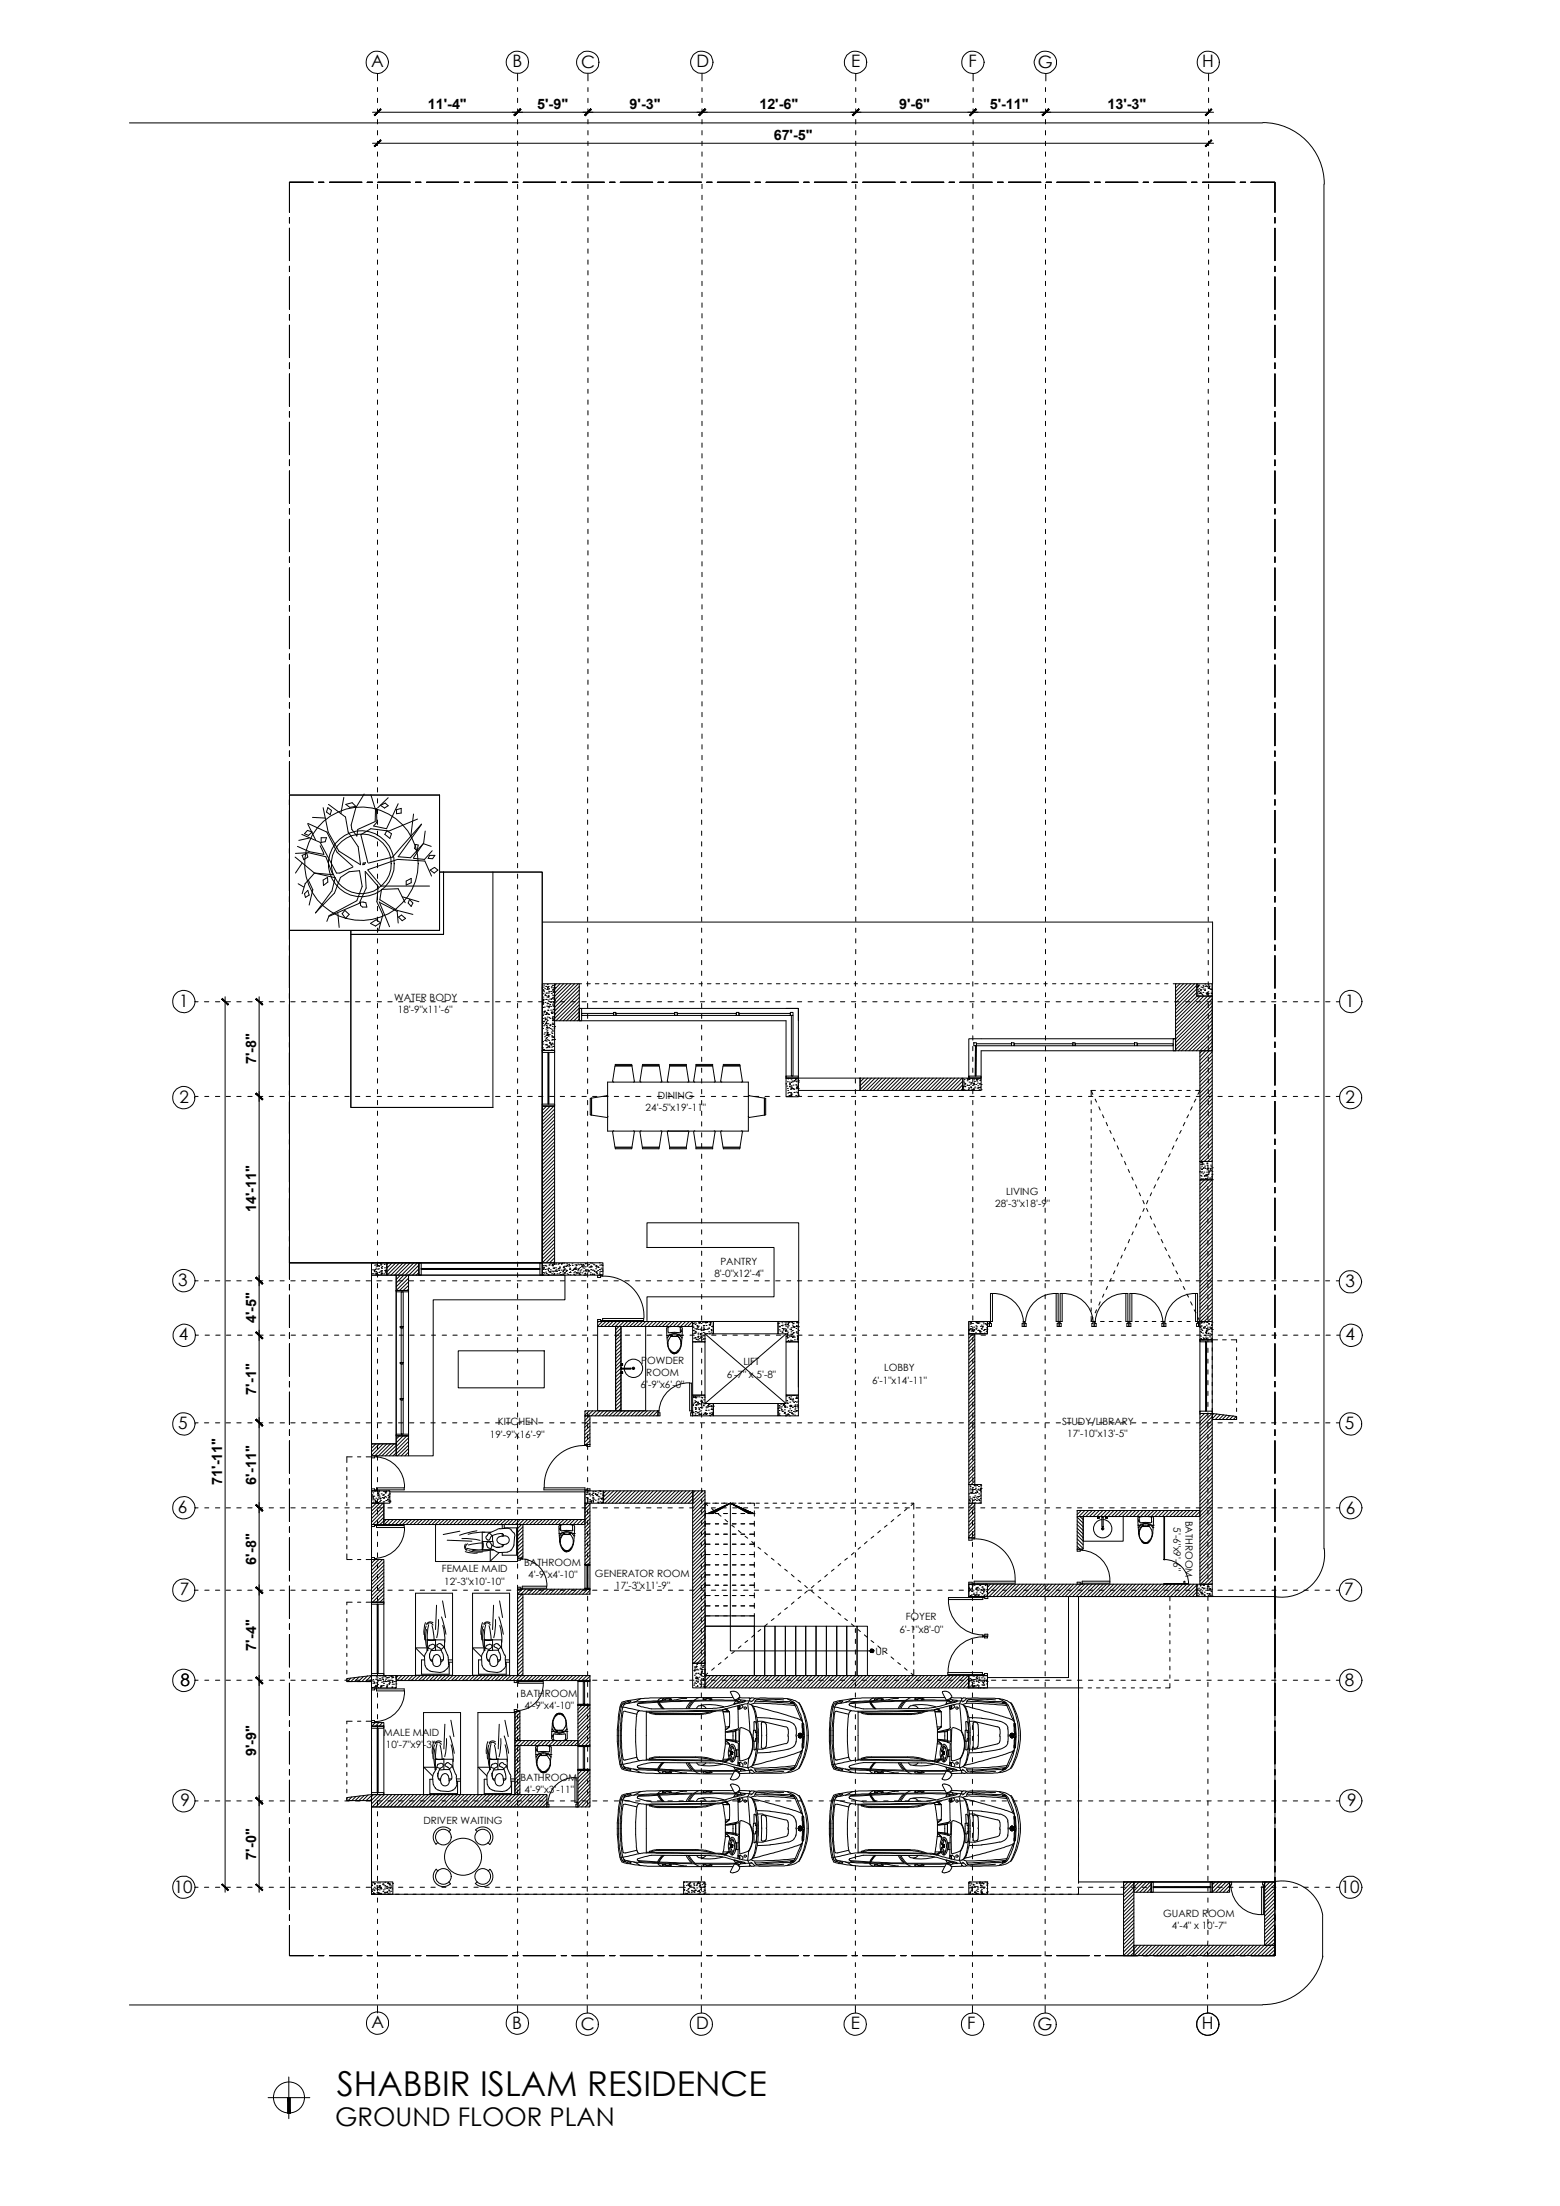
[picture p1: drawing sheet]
<svg xmlns="http://www.w3.org/2000/svg" width="297mm" height="420mm" viewBox="0 0 297 420" stroke-linecap="round" stroke-linejoin="round" font-family="sans-serif">
<defs><g id="words">
<text font-size="6.5" x="64.1" y="399.1">SHABBIR ISLAM RESIDENCE</text>
<text font-size="4.9" x="63.8" y="404.9">GROUND FLOOR PLAN</text>
<g font-size="3.3">
<text x="70.7" y="12.8">A</text>
<text x="97.6" y="12.8">B</text>
<text x="110.7" y="12.9">C</text>
<text x="132.7" y="12.8">D</text>
<text x="162.1" y="12.8">E</text>
<text x="184.4" y="12.8">F</text>
<text x="197.6" y="12.9">G</text>
<text x="228.9" y="12.8">H</text>
<text x="34.1" y="191.8">1</text>
<text x="256.2" y="191.8">1</text>
<text x="34.2" y="210.2">2</text>
<text x="256.2" y="210.2">2</text>
<text x="33.9" y="245">3</text>
<text x="256.2" y="245.2">3</text>
<text x="34" y="255.3">4</text>
<text x="256.2" y="255.3">4</text>
<text x="33.9" y="272.1">5</text>
<text x="256.1" y="272.1">5</text>
<text x="33.8" y="288.2">6</text>
<text x="256.3" y="288.4">6</text>
<text x="34.2" y="303.8">7</text>
<text x="256" y="303.8">7</text>
<text x="34.4" y="321">8</text>
<text x="256.1" y="321">8</text>
<text x="34.4" y="344">9</text>
<text x="256.5" y="344">9</text>
<text x="33.1" y="360.5">10</text>
<text x="255.3" y="360.5">10</text>
<text x="70.7" y="386.2">A</text>
<text x="97.5" y="386.5">B</text>
<text x="110.6" y="386.6">C</text>
<text x="132.6" y="386.5">D</text>
<text x="162" y="386.5">E</text>
<text x="184.1" y="386.5">F</text>
<text x="197.5" y="386.6">G</text>
<text x="228.9" y="386.5">H</text>
</g>
<g font-size="2.7">
<text x="81.5" y="20.8">11'-4&quot;</text>
<text x="102.3" y="20.7">5'-9&quot;</text>
<text x="119.9" y="20.7">9'-3&quot;</text>
<text x="144.6" y="20.7">12'-6&quot;</text>
<text x="171.2" y="20.7">9'-6&quot;</text>
<text x="188.5" y="20.7">5'-11&quot;</text>
<text x="210.9" y="20.7">13'-3&quot;</text>
<text x="147.3" y="26.6">67'-5&quot;</text>
<text x="48.8" y="202.7" transform="rotate(-90 48.8 202.7)">7'-8&quot;</text>
<text x="48.8" y="230.9" transform="rotate(-90 48.8 230.9)">14'-11&quot;</text>
<text x="48.8" y="252" transform="rotate(-90 48.8 252)">4'-5&quot;</text>
<text x="48.8" y="265.6" transform="rotate(-90 48.8 265.6)">7'-1&quot;</text>
<text x="42.3" y="282.8" transform="rotate(-90 42.3 282.8)">71'-11&quot;</text>
<text x="48.8" y="282.7" transform="rotate(-90 48.8 282.7)">6'-11&quot;</text>
<text x="48.8" y="298" transform="rotate(-90 48.8 298)">6'-8&quot;</text>
<text x="48.8" y="314.4" transform="rotate(-90 48.8 314.4)">7'-4&quot;</text>
<text x="48.8" y="334.4" transform="rotate(-90 48.8 334.4)">9'-9&quot;</text>
<text x="48.8" y="354.2" transform="rotate(-90 48.8 354.2)">7'-0&quot;</text>
</g>
<g font-size="1.9">
<text x="75.1" y="190.7">WATER BODY</text>
<text x="75.8" y="193">18'-9&quot;x11'-6&quot;</text>
<text x="125.3" y="209.3">DINING</text>
<text x="122.9" y="211.6">24'-5&quot;x19'-11&quot;</text>
<text x="191.6" y="227.6">LIVING</text>
<text x="189.5" y="229.8">28'-3&quot;x18'-9&quot;</text>
<text x="136" y="243.3">8'-0&quot;x12'-4&quot;</text>
<text x="137.2" y="241">PANTRY</text>
<text x="122.1" y="259.8">POWDER</text>
<text x="123.1" y="262.1">ROOM</text>
<text x="138.4" y="262.4">6'-7&quot; x 5'-8&quot;</text>
<text x="141.5" y="260.1">LIFT</text>
<text x="166.1" y="263.5">6'-1&quot;x14'-11&quot;</text>
<text x="168.3" y="261.2">LOBBY</text>
<text x="122" y="264.4">6'-9&quot;x6'-0&quot;</text>
<text x="93.3" y="273.8">19'-9&quot;x16'-9&quot;</text>
<text x="94.8" y="271.4">KITCHEN</text>
<text x="202.2" y="271.4">STUDY/LIBRARY</text>
<text x="203.2" y="273.7">17'-10&quot;x13'-5&quot;</text>
<text x="223.5" y="290.9" transform="rotate(90 223.5 290.9)">5'-6&quot;x9'-6&quot;</text>
<text x="225.7" y="289.6" transform="rotate(90 225.7 289.6)">BATHROOM</text>
<text x="84.1" y="299.4">FEMALE MAID</text>
<text x="99.8" y="298.2">BATHROOM</text>
<text x="84.6" y="301.8">12'-3&quot;x10'-10&quot;</text>
<text x="100.6" y="300.5">4'-9&quot;x4'-10&quot;</text>
<text x="113.3" y="300.3">GENERATOR ROOM</text>
<text x="117.2" y="302.6">17'-3&quot;x11'-9&quot;</text>
<text x="171.3" y="310.9">6'-1&quot;x8'-0&quot;</text>
<text x="172.5" y="308.6">FOYER</text>
<text x="166.7" y="315.1">UP</text>
<text x="99.1" y="323.3">BATHROOM</text>
<text x="99.9" y="325.5">4'-9&quot;x4'-10&quot;</text>
<text x="73" y="330.6">MALE MAID</text>
<text x="73.5" y="332.9">10'-7&quot;x9'-3&quot;</text>
<text x="99.1" y="339.2">BATHROOM</text>
<text x="99.9" y="341.5">4'-9&quot;x3'-11&quot;</text>
<text x="80.6" y="347.3">DRIVER WAITING</text>
<text x="221.5" y="365">GUARD ROOM</text>
<text x="223.1" y="367.3">4'-4&quot; x 10'-7&quot;</text>
</g>
</g></defs>
<!-- layer: pln-STEPS -->
<g fill="none" stroke="#000" stroke-width=".19">
<path d="M134.2 309.7h9.4v9.4h-9.4zM134.3 307.8h9.3v1.9h-9.3zM143.6 309.7h2v9.4h-2zM145.6 309.7h2v9.4h-2zM147.6 309.7h1.9v9.4h-1.9zM149.5 309.7h2v9.4h-2zM151.5 309.7h1.9v9.4h-1.9zM153.4 309.7h2v9.4h-2zM155.4 309.7h2v9.4h-2zM157.4 309.7h1.9v9.4h-1.9zM159.3 309.7h1.9v9.4h-1.9zM161.2 309.7h2v9.4h-2z"/>
<path d="M163.2 309.7h2v9.4h-2zM203.5 304.1v15.4h-15.4M205.4 304.1v17.4h-17.3"/>
</g>
<!-- layer: doted -->
<g fill="none" stroke="#000" stroke-width=".19">
<path d="M71.9 14v1.4M71.9 16.7v.7M71.9 18.7v.8M98.6 14v1.4M98.6 16.7v.7M98.6 18.7v.8M112 14v1.4M112 16.7v.7M112 18.7v.8M133.7 14v1.4M133.7 16.7v.7M133.7 18.7v.8"/>
<path d="M162.9 14v1.4M162.9 16.7v.7M162.9 18.7v.8M185.3 14v1.4M185.3 16.7v.7M185.3 18.7v.8M199.1 16.7v.7M199.1 18.7v.8M199.1 14v1.4M230.1 14v1.4M230.1 16.7v.7M230.1 18.7v.8"/>
<path d="M71.9 20.7v.9M71.9 22.8v.8M71.9 24.9v.8M71.9 26.9v.8M71.9 28.9v.9M71.9 31v.9M71.9 33.1v.8M71.9 35.1v.8M71.9 37.2v.8M71.9 39.2v.8M98.6 20.7v.9M98.6 22.8v.8"/>
<path d="M98.6 24.9v.8M98.6 26.9v.8M98.6 28.9v.9M98.6 31v.9M98.6 33.1v.8M98.6 35.1v.8M98.6 37.2v.8M98.6 39.2v.8M112 20.7v.9M112 22.8v.8M112 24.9v.8M112 26.9v.8"/>
<path d="M112 28.9v.9M112 31v.9M112 33.1v.8M112 35.1v.8M112 37.2v.8M112 39.2v.8M133.7 20.7v.9M133.7 22.8v.8M133.7 24.9v.8M133.7 26.9v.8M133.7 28.9v.9M133.7 31v.9"/>
<path d="M133.7 33.1v.8M133.7 35.1v.8M133.7 37.2v.8M133.7 39.2v.8M162.9 20.7v.9M162.9 22.8v.8M162.9 24.9v.8M162.9 26.9v.8M162.9 28.9v.9M162.9 31v.9M162.9 33.1v.8M162.9 35.1v.8"/>
<path d="M162.9 37.2v.8M162.9 39.2v.8M185.3 20.7v.9M185.3 22.8v.8M185.3 24.9v.8M185.3 26.9v.8M185.3 28.9v.9M185.3 31v.9M185.3 33.1v.8M185.3 35.1v.8M185.3 37.2v.8M185.3 39.2v.8"/>
<path d="M199.1 20.7v.9M199.1 22.8v.8M199.1 24.9v.8M199.1 26.9v.8M199.1 28.9v.9M199.1 31v.9M199.1 33.1v.8M199.1 35.1v.8M199.1 37.2v.8M199.1 39.2v.8M230.1 20.7v.9M230.1 22.8v.8"/>
<path d="M230.1 24.9v.8M230.1 26.9v.8M230.1 28.9v.9M230.1 31v.9M230.1 33.1v.8M230.1 35.1v.8M230.1 37.2v.8M230.1 39.2v.8M71.9 41.3v.8M71.9 43.3v.9M71.9 45.4v.8M71.9 47.4v.8"/>
<path d="M71.9 49.5v.8M71.9 51.5v.9M71.9 53.6v.8M71.9 55.7v.8M71.9 57.7v.8M71.9 59.7v.9M98.6 41.3v.8M98.6 43.3v.9M98.6 45.4v.8M98.6 47.4v.8M98.6 49.5v.8M98.6 51.5v.9"/>
<path d="M98.6 53.6v.8M98.6 55.7v.8M98.6 57.7v.8M98.6 59.7v.9M112 41.3v.8M112 43.3v.9M112 45.4v.8M112 47.4v.8M112 49.5v.8M112 51.5v.9M112 53.6v.8M112 55.7v.8"/>
<path d="M112 57.7v.8M112 59.7v.9M133.7 41.3v.8M133.7 43.3v.9M133.7 45.4v.8M133.7 47.4v.8M133.7 49.5v.8M133.7 51.5v.9M133.7 53.6v.8M133.7 55.7v.8M133.7 57.7v.8M133.7 59.7v.9"/>
<path d="M162.9 41.3v.8M162.9 43.3v.9M162.9 45.4v.8M162.9 47.4v.8M162.9 49.5v.8M162.9 51.5v.9M162.9 53.6v.8M162.9 55.7v.8M162.9 57.7v.8M162.9 59.7v.9M185.3 41.3v.8M185.3 43.3v.9"/>
<path d="M185.3 45.4v.8M185.3 47.4v.8M185.3 49.5v.8M185.3 51.5v.9M185.3 53.6v.8M185.3 55.7v.8M185.3 57.7v.8M185.3 59.7v.9M199.1 41.3v.8M199.1 43.3v.9M199.1 45.4v.8M199.1 47.4v.8"/>
<path d="M199.1 49.5v.8M199.1 51.5v.9M199.1 53.6v.8M199.1 55.7v.8M199.1 57.7v.8M199.1 59.7v.9M230.1 41.3v.8M230.1 43.3v.9M230.1 45.4v.8M230.1 47.4v.8M230.1 49.5v.8M230.1 51.5v.9"/>
<path d="M230.1 53.6v.8M230.1 55.7v.8M230.1 57.7v.8M230.1 59.7v.9M71.9 61.8v.9M71.9 63.9v.8M71.9 65.9v.8M71.9 68v.7M71.9 70v.8M71.9 72.1v.8M71.9 74.1v.8M71.9 76.2v.8"/>
<path d="M71.9 78.2v.8M98.6 61.8v.9M98.6 63.9v.8M98.6 65.9v.8M98.6 68v.7M98.6 70v.8M98.6 72.1v.8M98.6 74.1v.8M98.6 76.2v.8M98.6 78.2v.8M112 61.8v.9M112 63.9v.8"/>
<path d="M112 65.9v.8M112 68v.7M112 70v.8M112 72.1v.8M112 74.1v.8M112 76.2v.8M112 78.2v.8M133.7 61.8v.9M133.7 63.9v.8M133.7 65.9v.8M133.7 68v.7M133.7 70v.8"/>
<path d="M133.7 72.1v.8M133.7 74.1v.8M133.7 76.2v.8M133.7 78.2v.8M162.9 61.8v.9M162.9 63.9v.8M162.9 65.9v.8M162.9 68v.7M162.9 70v.8M162.9 72.1v.8M162.9 74.1v.8M162.9 76.2v.8"/>
<path d="M162.9 78.2v.8M185.2 74.1v.8M185.2 76.2v.8M185.2 78.2v.8M185.3 61.8v.9M185.3 63.9v.8M185.3 65.9v.8M185.3 68v.7M185.3 70v.8M185.3 72.1v.8M199.1 61.8v.9M199.1 63.9v.8"/>
<path d="M199.1 65.9v.8M199.1 68v.7M199.1 70v.8M199.1 72.1v.8M199.1 74.1v.8M199.1 76.2v.8M199.1 78.2v.8M230.1 74.1v.8M230.1 76.2v.8M230.1 78.2v.8M230.1 61.8v.9M230.1 63.9v.8"/>
<path d="M230.1 65.9v.8M230.1 68v.7M230.1 70v.8M230.1 72.1v.8M71.9 80.2v.9M71.9 82.3v.9M71.9 84.4v.8M71.9 86.4v.8M71.9 88.5v.8M71.9 90.5v.9M71.9 92.6v.8M71.9 94.7v.8"/>
<path d="M71.9 96.7v.8M71.9 98.7v.8M98.6 80.2v.9M98.6 82.3v.9M98.6 84.4v.8M98.6 86.4v.8M98.6 88.5v.8M98.6 90.5v.9M98.6 92.6v.8M98.6 94.7v.8M98.6 96.7v.8M98.6 98.7v.8"/>
<path d="M112 80.2v.9M112 82.3v.9M112 84.4v.8M112 86.4v.8M112 88.5v.8M112 90.5v.9M112 92.6v.8M112 94.7v.8M112 96.7v.8M112 98.7v.8M133.7 80.2v.9M133.7 82.3v.9"/>
<path d="M133.7 84.4v.8M133.7 86.4v.8M133.7 88.5v.8M133.7 90.5v.9M133.7 92.6v.8M133.7 94.7v.8M133.7 96.7v.8M133.7 98.7v.8M162.9 80.2v.9M162.9 82.3v.9M162.9 84.4v.8M162.9 86.4v.8"/>
<path d="M162.9 88.5v.8M162.9 90.5v.9M162.9 92.6v.8M162.9 94.7v.8M162.9 96.7v.8M162.9 98.7v.8M185.2 80.2v.9M185.2 82.3v.9M185.2 84.4v.8M185.2 86.4v.8M185.2 88.5v.8M185.2 90.5v.9"/>
<path d="M185.2 92.6v.8M185.2 94.7v.8M185.2 96.7v.8M185.2 98.7v.8M199.1 80.2v.9M199.1 82.3v.9M199.1 84.4v.8M199.1 86.4v.8M199.1 88.5v.8M199.1 90.5v.9M199.1 92.6v.8M199.1 94.7v.8"/>
<path d="M199.1 96.7v.8M199.1 98.7v.8M230.1 80.2v.9M230.1 82.3v.9M230.1 84.4v.8M230.1 86.4v.8M230.1 88.5v.8M230.1 90.5v.9M230.1 92.6v.8M230.1 94.7v.8M230.1 96.7v.8M230.1 98.7v.8"/>
<path d="M71.9 100.8v.8M71.9 102.8v.9M71.9 104.9v.8M71.9 107v.8M71.9 109v.8M71.9 111v.9M71.9 113.1v.9M71.9 115.2v.8M71.9 117.2v.8M71.9 119.3v.8M98.6 100.8v.8M98.6 102.8v.9"/>
<path d="M98.6 104.9v.8M98.6 107v.8M98.6 109v.8M98.6 111v.9M98.6 113.1v.9M98.6 115.2v.8M98.6 117.2v.8M98.6 119.3v.8M112 100.8v.8M112 102.8v.9M112 104.9v.8M112 107v.8"/>
<path d="M112 109v.8M112 111v.9M112 113.1v.9M112 115.2v.8M112 117.2v.8M112 119.3v.8M133.7 100.8v.8M133.7 102.8v.9M133.7 104.9v.8M133.7 107v.8M133.7 109v.8M133.7 111v.9"/>
<path d="M133.7 113.1v.9M133.7 115.2v.8M133.7 117.2v.8M133.7 119.3v.8M162.9 100.8v.8M162.9 102.8v.9M162.9 104.9v.8M162.9 107v.8M162.9 109v.8M162.9 111v.9M162.9 113.1v.9M162.9 115.2v.8"/>
<path d="M162.9 117.2v.8M162.9 119.3v.8M185.2 100.8v.8M185.2 102.8v.9M185.2 104.9v.8M185.2 107v.8M185.2 109v.8M185.2 111v.9M185.2 113.1v.9M185.2 115.2v.8M185.2 117.2v.8M185.2 119.3v.8"/>
<path d="M199.1 100.8v.8M199.1 102.8v.9M199.1 104.9v.8M199.1 107v.8M199.1 109v.8M199.1 111v.9M199.1 113.1v.9M199.1 115.2v.8M199.1 117.2v.8M199.1 119.3v.8M230.1 100.8v.8M230.1 102.8v.9"/>
<path d="M230.1 104.9v.8M230.1 107v.8M230.1 109v.8M230.1 111v.9M230.1 113.1v.9M230.1 115.2v.8M230.1 117.2v.8M230.1 119.3v.8M71.9 121.3v.9M71.9 123.4v.8M71.9 125.5v.8M71.9 127.5v.8"/>
<path d="M71.9 129.5v.8M71.9 131.6v.8M71.9 133.6v.9M71.9 135.7v.8M71.9 137.8v.7M71.9 139.8v.8M98.6 121.3v.9M98.6 123.4v.8M98.6 125.5v.8M98.6 127.5v.8M98.6 129.5v.8M98.6 131.6v.8"/>
<path d="M98.6 133.6v.9M98.6 135.7v.8M98.6 137.8v.7M98.6 139.8v.8M112 121.3v.9M112 123.4v.8M112 125.5v.8M112 127.5v.8M112 129.5v.8M112 131.6v.8M112 133.6v.9M112 135.7v.8"/>
<path d="M112 137.8v.7M112 139.8v.8M133.7 121.3v.9M133.7 123.4v.8M133.7 125.5v.8M133.7 127.5v.8M133.7 129.5v.8M133.7 131.6v.8M133.7 133.6v.9M133.7 135.7v.8M133.7 137.8v.7M133.7 139.8v.8"/>
<path d="M162.9 121.3v.9M162.9 123.4v.8M162.9 125.5v.8M162.9 127.5v.8M162.9 129.5v.8M162.9 131.6v.8M162.9 133.6v.9M162.9 135.7v.8M162.9 137.8v.7M162.9 139.8v.8M185.2 121.3v.9M185.2 123.4v.8"/>
<path d="M185.2 125.5v.8M185.2 127.5v.8M185.2 129.5v.8M185.2 131.6v.8M185.2 133.6v.9M185.2 135.7v.8M185.2 137.8v.7M185.2 139.8v.8M199.1 121.3v.9M199.1 123.4v.8M199.1 125.5v.8M199.1 127.5v.8"/>
<path d="M199.1 129.5v.8M199.1 131.6v.8M199.1 133.6v.9M199.1 135.7v.8M199.1 137.8v.7M199.1 139.8v.8M230.1 121.3v.9M230.1 123.4v.8M230.1 125.5v.8M230.1 127.5v.8M230.1 129.5v.8M230.1 131.6v.8"/>
<path d="M230.1 133.6v.9M230.1 135.7v.8M230.1 137.8v.7M230.1 139.8v.8M71.9 141.8v.9M71.9 143.9v.8M71.9 146v.8M71.9 148v.8M71.9 150v.9M71.9 152.1v.9M71.9 154.2v.8M71.9 156.2v.8"/>
<path d="M71.9 158.3v.8M98.6 141.8v.9M98.6 143.9v.8M98.6 146v.8M98.6 148v.8M98.6 150v.9M98.6 152.1v.9M98.6 154.2v.8M98.6 156.2v.8M98.6 158.3v.8M111.9 148v.8M111.9 150v.9"/>
<path d="M111.9 152.1v.9M111.9 154.2v.8M111.9 156.2v.8M111.9 158.3v.8M112 141.8v.9M112 143.9v.8M112 146v.8M133.6 150v.9M133.6 152.1v.9M133.6 154.2v.8M133.6 156.2v.8M133.6 158.3v.8"/>
<path d="M133.7 141.8v.9M133.7 143.9v.8M133.7 146v.8M133.7 148v.8M162.9 141.8v.9M162.9 143.9v.8M162.9 146v.8M162.9 148v.8M162.9 150v.9M162.9 152.1v.9M162.9 154.2v.8M162.9 156.2v.8"/>
<path d="M162.9 158.3v.8M185.2 141.8v.9M185.2 143.9v.8M185.2 146v.8M185.2 148v.8M185.2 150v.9M185.2 152.1v.9M185.2 154.2v.8M185.2 156.2v.8M185.2 158.3v.8M199.1 141.8v.9M199.1 143.9v.8"/>
<path d="M199.1 146v.8M199.1 148v.8M199.1 150v.9M199.1 152.1v.9M199.1 154.2v.8M199.1 156.2v.8M199.1 158.3v.8M230.1 141.8v.9M230.1 143.9v.8M230.1 146v.8M230.1 148v.8M230.1 150v.9"/>
<path d="M230.1 152.1v.9M230.1 154.2v.8M230.1 156.2v.8M230.1 158.3v.8M71.9 160.3v.8M71.9 162.3v.9M71.9 164.4v.9M71.9 166.5v.8M71.9 168.5v.8M71.9 170.6v.8M71.9 172.6v.9M71.9 174.7v.8"/>
<path d="M71.9 176.8v.8M71.9 178.8v.8M98.6 160.3v.8M98.6 162.3v.9M98.6 164.4v.9M98.6 166.5v.8M98.6 168.5v.8M98.6 170.6v.8M98.6 172.6v.9M98.6 174.7v.8M98.6 176.8v.8M98.6 178.8v.8"/>
<path d="M111.9 160.3v.8M111.9 162.3v.9M111.9 164.4v.9M111.9 166.5v.8M111.9 168.5v.8M111.9 170.6v.8M111.9 172.6v.9M111.9 174.7v.8M111.9 176.8v.8M111.9 178.8v.8M133.6 160.3v.8M133.6 162.3v.9"/>
<path d="M133.6 164.4v.9M133.6 166.5v.8M133.6 168.5v.8M133.6 170.6v.8M133.6 172.6v.9M133.6 174.7v.8M133.6 176.8v.8M133.6 178.8v.8M162.9 160.3v.8M162.9 162.3v.9M162.9 164.4v.9M162.9 166.5v.8"/>
<path d="M162.9 168.5v.8M162.9 170.6v.8M162.9 172.6v.9M162.9 174.7v.8M162.9 176.8v.8M162.9 178.8v.8M185.2 160.3v.8M185.2 162.3v.9M185.2 164.4v.9M185.2 166.5v.8M185.2 168.5v.8M185.2 170.6v.8"/>
<path d="M185.2 172.6v.9M185.2 174.7v.8M185.2 176.8v.8M185.2 178.8v.8M199.1 160.3v.8M199.1 162.3v.9M199.1 164.4v.9M199.1 166.5v.8M199.1 168.5v.8M199.1 170.6v.8M199.1 172.6v.9M199.1 174.7v.8"/>
<path d="M199.1 176.8v.8M199.1 178.8v.8M230.1 160.3v.8M230.1 162.3v.9M230.1 164.4v.9M230.1 166.5v.8M230.1 168.5v.8M230.1 170.6v.8M230.1 172.6v.9M230.1 174.7v.8M230.1 176.8v.8M230.1 178.8v.8"/>
<path d="M37.1 190.8h.6M38.9 190.8h.9M41 190.8h.8M43.1 190.8h.8M45.1 190.8h.8M47.2 190.8h.8M49.2 190.8h.8M51.2 190.8h.9M53.3 190.8h.9M55.4 190.8h.8M57.4 190.8h.8M59.5 190.8h.8"/>
<path d="M61.5 190.8h.9M63.6 190.8h.8M65.7 190.8h.8M67.7 190.8h.8M69.7 190.8h.8M71.8 190.8h.8M71.9 180.8v.9M71.9 182.9v.8M71.9 185v.8M71.9 187v.8M71.9 189.1v.7M71.9 191.1v.8"/>
<path d="M71.9 193.1v.9M71.9 195.2v.8M71.9 197.3v.8M71.9 199.3v.8M73.9 190.8h.8M75.9 190.8h.8M78 190.8h.8M80 190.8h.8M82 190.8h.9M84.1 190.8h.8M86.2 190.8h.8M88.2 190.8h.8"/>
<path d="M90.2 190.8h.9M92.3 190.8h.9M94.4 190.8h.8M96.4 190.8h.8M98.5 190.8h.8M98.6 180.8v.9M98.6 182.9v.8M98.6 185v.8M98.6 187v.8M98.6 189.1v.7M98.6 191.1v.8M98.6 193.1v.9"/>
<path d="M98.6 195.2v.8M98.6 197.3v.8M98.6 199.3v.8M100.5 190.8h.8M102.6 190.8h.8M104.6 190.8h.9M106.7 190.8h.8M108.7 190.8h.8M110.3 187.4h.4M110.8 190.8h.8M111.7 187.4h.7M111.9 180.8v.9"/>
<path d="M111.9 182.9v.8M111.9 185v.8M111.9 187v.8M111.9 189.1v.7M111.9 191.1v.8M111.9 193.1v.9M111.9 195.2v.8M111.9 197.3v.8M111.9 199.3v.8M112.8 190.8h.9M113.3 187.4h.7M114.9 190.8h.8"/>
<path d="M115 187.4h.7M116.6 187.4h.7M117 190.8h.8M118.3 187.4h.6M119 190.8h.8M120 187.4h.6M121 190.8h.9M121.6 187.4h.6M123.1 190.8h.9M123.2 187.4h.7M124.8 187.4h.7M125.2 190.8h.8"/>
<path d="M126.5 187.4h.7M127.2 190.8h.8M128.1 187.4h.7M129.3 190.8h.8M129.8 187.4h.6M131.3 190.8h.8M131.4 187.4h.7M133.1 187.4h.6M133.4 190.8h.8M133.6 180.8v.9M133.6 182.9v.8M133.6 185v.8"/>
<path d="M133.6 187v.8M133.6 189.1v.7M133.6 191.1v.8M133.6 193.1v.9M133.6 195.2v.8M133.6 197.3v.8M133.6 199.3v.8M134.7 187.4h.7M135.4 190.8h.8M136.3 187.4h.7M137.5 190.8h.8M138 187.4h.7"/>
<path d="M139.5 190.8h.8M139.6 187.4h.7M141.3 187.4h.6M141.5 190.8h.9M142.9 187.4h.7M143.6 190.8h.9M144.6 187.4h.6M145.7 190.8h.8M146.2 187.4h.7M147.7 190.8h.8M147.8 187.4h.7M149.5 187.4h.6"/>
<path d="M149.8 190.8h.8M151.1 187.4h.7M151.8 190.8h.9M152.8 187.4h.6M153.9 190.8h.8M154.4 187.4h.7M156 190.8h.8M156.1 187.4h.6M157.7 187.4h.7M158 190.8h.8M159.3 187.4h.7M160 190.8h.8"/>
<path d="M161 187.4h.6M162.1 190.8h.8M162.6 187.4h.7M162.9 182.9v.8M162.9 185v.8M162.9 187v.8M162.9 189.1v.7M162.9 191.1v.8M162.9 193.1v.9M162.9 195.2v.8M162.9 197.3v.8M162.9 199.3v.8"/>
<path d="M162.9 180.8v.9M164.1 190.8h.9M164.3 187.4h.6M165.9 187.4h.7M166.2 190.8h.8M167.6 187.4h.6M168.3 190.8h.8M169.2 187.4h.7M170.3 190.8h.8M170.8 187.4h.7M172.3 190.8h.9M172.5 187.4h.6"/>
<path d="M174.1 187.4h.7M174.4 190.8h.9M175.8 187.4h.6M176.5 190.8h.8M177.4 187.4h.7M178.5 190.8h.8M179.1 187.4h.6M180.6 190.8h.8M180.7 187.4h.7M182.3 187.4h.7M182.6 190.8h.9M184 187.4h.6"/>
<path d="M184.7 190.8h.8M185.2 180.8v.9M185.2 182.9v.8M185.2 185v.8M185.2 187v.8M185.2 189.1v.7M185.2 191.1v.8M185.2 193.1v.9M185.2 195.2v.8M185.2 197.3v.8M185.2 199.3v.8M185.6 187.4h.6"/>
<path d="M186.8 190.8h.7M187.3 187.4h.6M188.8 190.8h.8M188.9 187.4h.6M190.6 187.4h.6M190.8 190.8h.8M192.2 187.4h.6M192.9 190.8h.8M193.8 187.4h.7M194.9 190.8h.9M195.5 187.4h.6M197 190.8h.8"/>
<path d="M197.1 187.4h.6M198.8 187.4h.6M199 190.8h.8M199.1 180.8v.9M199.1 182.9v.8M199.1 185v.8M199.1 187v.8M199.1 189.1v.7M199.1 191.1v.8M199.1 193.1v.9M199.1 195.2v.8M199.1 197.3v.8"/>
<path d="M199.1 199.3v.8M200.4 187.4h.6M201.1 190.8h.8M202.1 187.4h.6M203.1 190.8h.9M203.6 187.4h.7M205.2 190.8h.8M205.3 187.4h.7M206.9 187.4h.7M207.3 190.8h.8M208.6 187.4h.6M209.3 190.8h.8"/>
<path d="M210.2 187.4h.7M211.3 190.8h.9M211.9 187.4h.6M213.4 190.8h.8M213.6 187.4h.6M215.1 187.4h.7M215.5 190.8h.8M216.8 187.4h.7M217.5 190.8h.8M218.4 187.4h.7M219.6 190.8h.8M220.1 187.4h.6"/>
<path d="M221.6 190.8h.8M221.7 187.4h.7M223.4 187.4h.4M223.6 190.8h.9M225.7 190.8h.9M227.8 190.8h.8M229.8 190.8h.8M230.1 180.8v.9M230.1 182.9v.8M230.1 185v.8M230.1 187v.8M230.1 189.1v.7"/>
<path d="M230.1 191.1v.8M230.1 193.1v.9M230.1 195.2v.8M230.1 197.3v.8M230.1 199.3v.8M231.9 190.8h.8M233.9 190.8h.9M236 190.8h.8M238.1 190.8h.7M240.1 190.8h.8M242.1 190.8h.9M244.2 190.8h.8"/>
<path d="M246.3 190.8h.8M248.3 190.8h.8M250.3 190.8h.8M252.4 190.8h.8M254.4 190.8h.7M37.1 208.8h.6M39 208.8h.8M41 208.8h.8M43.1 208.8h.8M45.1 208.8h.8M47.2 208.8h.8M49.2 208.8h.8"/>
<path d="M51.2 208.8h.9M53.3 208.8h.9M55.4 208.8h.8M57.4 208.8h.8M59.5 208.8h.8M61.5 208.8h.9M63.6 208.8h.8M65.7 208.8h.8M67.7 208.8h.8M69.7 208.8h.8M71.8 208.8h.8M71.9 201.3v.9"/>
<path d="M71.9 203.4v.9M71.9 205.5v.8M71.9 207.5v.8M71.9 209.6v.8M71.9 211.6v.8M71.9 213.7v.8M71.9 215.8v.8M71.9 217.8v.8M71.9 219.8v.8M73.9 208.8h.8M75.9 208.8h.8M78 208.8h.8"/>
<path d="M80 208.8h.8M82 208.8h.9M84.1 208.8h.9M86.2 208.8h.8M88.2 208.8h.8M90.3 208.8h.8M92.3 208.8h.9M94.4 208.8h.8M96.4 208.8h.8M98.5 208.8h.8M98.6 201.3v.9M98.6 203.4v.9"/>
<path d="M98.6 205.5v.8M98.6 207.5v.8M98.6 209.6v.8M98.6 211.6v.8M98.6 213.7v.8M98.6 215.8v.8M98.6 217.8v.8M98.6 219.8v.8M100.5 208.8h.8M102.6 208.8h.8M104.6 208.8h.9M106.7 208.8h.8"/>
<path d="M108.7 208.8h.8M110.8 208.8h.8M111.9 201.3v.9M111.9 203.4v.9M111.9 205.5v.8M111.9 207.5v.8M111.9 209.6v.8M111.9 211.6v.8M111.9 213.7v.8M111.9 215.8v.8M111.9 217.8v.8M111.9 219.8v.8"/>
<path d="M112.8 208.8h.9M114.9 208.8h.8M117 208.8h.8M119 208.8h.8M121 208.8h.9M123.1 208.8h.9M125.2 208.8h.8M127.2 208.8h.8M129.3 208.8h.8M131.3 208.8h.8M133.4 208.8h.8M133.6 201.3v.9"/>
<path d="M133.6 203.4v.9M133.6 205.5v.8M133.6 207.5v.8M133.6 209.6v.8M133.6 211.6v.8M133.6 213.7v.8M133.6 215.8v.8M133.6 217.8v.8M133.6 219.8v.8M135.4 208.8h.9M137.5 208.8h.8M139.5 208.8h.8"/>
<path d="M141.6 208.8h.8M143.6 208.8h.9M145.7 208.8h.8M147.7 208.8h.8M149.8 208.8h.8M151.8 208.8h.9M153.9 208.8h.8M156 208.8h.8M158 208.8h.8M160 208.8h.8M162.1 208.8h.8M162.9 201.3v.9"/>
<path d="M162.9 203.4v.9M162.9 205.5v.8M162.9 207.5v.8M162.9 209.6v.8M162.9 211.6v.8M162.9 213.7v.8M162.9 215.8v.8M162.9 217.8v.8M162.9 219.8v.8M164.1 208.8h.9M166.2 208.8h.8M168.3 208.8h.8"/>
<path d="M170.3 208.8h.8M172.3 208.8h.9M174.4 208.8h.9M176.5 208.8h.8M178.5 208.8h.8M180.6 208.8h.8M182.6 208.8h.9M184.7 208.8h.8M185.2 201.3v.9M185.2 203.4v.9M185.2 205.5v.8M185.2 207.5v.8"/>
<path d="M185.2 209.6v.8M185.2 211.6v.8M185.2 213.7v.8M185.2 215.8v.8M185.2 217.8v.8M185.2 219.8v.8M186.8 208.8h.8M188.8 208.8h.8M190.8 208.8h.8M192.9 208.8h.8M194.9 208.8h.9M197 208.8h.8"/>
<path d="M199.1 208.8h.7M199.1 201.3v.9M199.1 203.4v.9M199.1 205.5v.8M199.1 207.5v.8M199.1 209.6v.8M199.1 211.6v.8M199.1 213.7v.8M199.1 215.8v.8M199.1 217.8v.8M199.1 219.8v.8M201.1 208.8h.8"/>
<path d="M203.1 208.8h.9M205.2 208.8h.8M207.3 208.8h.8M207.8 207.7v1M207.8 209.7v.6M207.8 211.3v.6M207.8 213v.6M207.8 214.6v.6M207.8 216.3v.6M207.8 217.8v.7M207.8 219.5v.7M207.8 207.7l.3 .7"/>
<path d="M207.8 207.7h.8M208.5 209.3l.3 .6M209.2 210.8l.3 .6M209.3 208.8h.8M209.6 207.7h.6M209.9 212.3l.3 .6M210.6 213.8l.3 .6M211.2 207.7h.7M211.3 215.3l.3 .6M211.3 208.8h.9M212 216.8l.3 .5M212.7 218.2l.3 .7"/>
<path d="M212.9 207.7h.6M213.4 219.8l.3 .5M213.4 208.8h.8M214.5 207.7h.6M215.5 208.8h.8M216.2 207.7h.6M217.5 208.8h.8M217.8 207.7h.6M219.4 207.7h.7M219.6 208.8h.8M221 207.7h.7M221.6 208.8h.8"/>
<path d="M222.7 207.7h.7M222.8 219.8l-.3 .5M223.5 218.2l-.3 .7M223.6 208.8h.9M224.2 216.8l-.3 .5M224.3 207.7h.7M224.9 215.3l-.3 .6M225.6 213.8l-.3 .6M225.7 208.8h.9M226 207.7h.6M226.3 212.3l-.3 .6M227 210.8l-.3 .6"/>
<path d="M227.6 207.7h.9l-.4 .7M227.7 209.3l-.3 .6M227.8 208.8h.8M229.8 208.8h.8M230.1 201.3v.9M230.1 203.4v.9M230.1 205.5v.8M230.1 207.5v.8M230.1 209.6v.8M230.1 211.6v.8M230.1 213.7v.8M230.1 215.8v.8"/>
<path d="M230.1 217.8v.8M230.1 219.8v.8M231.9 208.8h.8M233.9 208.8h.9M236 208.8h.8M238.1 208.8h.8M240.1 208.8h.8M242.1 208.8h.9M244.2 208.8h.8M246.3 208.8h.8M248.3 208.8h.8M250.4 208.8h.7"/>
<path d="M252.4 208.8h.8M254.4 208.8h.7M71.9 221.9v.8M71.9 223.9v.9M71.9 226v.8M71.9 228.1v.8M71.9 230.1v.8M71.9 232.1v.9M71.9 234.2v.9M71.9 236.3v.8M71.9 238.3v.8M98.6 221.9v.8"/>
<path d="M98.6 223.9v.9M98.6 226v.8M98.6 228.1v.8M98.6 230.1v.8M98.6 232.1v.9M98.6 234.2v.9M98.6 236.3v.8M98.6 238.3v.8M111.9 221.9v.8M111.9 223.9v.9M111.9 226v.8M111.9 228.1v.8"/>
<path d="M111.9 230.1v.8M111.9 232.1v.9M111.9 234.2v.9M111.9 236.3v.8M111.9 238.3v.8M133.6 221.9v.8M133.6 223.9v.9M133.6 226v.8M133.6 228.1v.8M133.6 230.1v.8M133.6 232.1v.9M133.6 234.2v.9"/>
<path d="M133.6 236.3v.8M133.6 238.3v.8M162.9 221.9v.8M162.9 223.9v.9M162.9 226v.8M162.9 228.1v.8M162.9 230.1v.8M162.9 232.1v.9M162.9 234.2v.9M162.9 236.3v.8M162.9 238.3v.8M185.2 221.9v.8"/>
<path d="M185.2 223.9v.9M185.2 226v.8M185.2 228.1v.8M185.2 230.1v.8M185.2 232.1v.9M185.2 234.2v.9M185.2 236.3v.8M185.2 238.3v.8M199 230.1v.8M199 232.1v.9M199 234.2v.9M199 236.3v.8"/>
<path d="M199 238.3v.8M199.1 228.1l-.1 .8M199.1 221.9v.8M199.1 223.9v.9M199.1 226v.8M207.8 221.1v.7M207.8 222.8v.6M207.8 224.5v.6M207.8 226.1v.6M207.8 227.8v.6M207.8 229.3v.7M207.8 231v.7"/>
<path d="M207.8 232.6v.7M207.8 234.3v.6M207.8 235.9v.7M207.8 237.6v.6M207.8 239.2v.7M213.7 239.1l-.3 .5M214.1 221.2l.3 .6M214.4 237.6l-.3 .6M214.8 222.7l.3 .6M215.1 236.1l-.3 .6M215.5 224.2l.3 .6M215.8 234.6l-.3 .6"/>
<path d="M216.2 225.7l.3 .6M216.5 233.1l-.3 .6M216.9 227.2l.3 .6M217.2 231.6l-.3 .6M217.6 228.6l.3 .7M217.9 230.2l-.3 .5M218.3 230.2l.3 .5M218.6 228.6l-.3 .7M219 231.6l.3 .6M219.3 227.2l-.3 .6M219.7 233.1l.3 .6M220 225.7l-.3 .6"/>
<path d="M220.4 234.6l.3 .6M220.7 224.2l-.3 .6M221.1 236.1l.3 .6M221.4 222.7l-.3 .6M221.8 237.6l.3 .6M222.1 221.2l-.3 .6M222.5 239.1l.3 .5M230 221.9v.8M230 223.9v.9M230 226v.8M230 228.1v.8M230 230.1v.8"/>
<path d="M230 232.1v.9M230 234.2v.9M230 236.3v.8M230 238.3v.8M37.1 243.9h.6M37.2 254.3h.6M38.9 243.9h.9M39.1 254.3h.8M41 243.9h.8M41.1 254.3h.8M43.1 243.9h.8M43.1 254.3h.8"/>
<path d="M45.1 243.9h.8M45.2 254.3h.8M47.2 243.9h.7M47.2 254.3h.9M49.2 243.9h.8M49.3 254.3h.8M51.2 243.9h.9M51.4 254.3h.8M53.3 243.9h.8M53.4 254.3h.8M55.4 243.9h.8M55.4 254.3h.9"/>
<path d="M57.4 243.9h.8M57.5 254.3h.9M59.4 243.9h.9M59.6 254.3h.8M61.5 243.9h.9M61.6 254.3h.8M63.6 243.9h.8M63.7 254.3h.8M65.6 243.9h.8M65.7 254.3h.8M67.7 243.9h.8M67.8 254.3h.8"/>
<path d="M69.7 243.9h.8M69.9 254.3h.8M71.8 243.9h.8M71.9 254.3h.8M71.9 240.4v.8M71.9 242.4v.8M71.9 244.5v.8M71.9 246.5v.9M71.9 248.6v.8M71.9 250.6v.8M71.9 252.7v.8M71.9 254.7v.9"/>
<path d="M71.9 256.8v.8M71.9 258.9v.7M73.9 243.9h.8M73.9 254.3h.8M75.9 243.9h.8M76 254.3h.8M77.9 243.9h.8M78 254.3h.9M80 243.9h.8M80.1 254.3h.8M82 243.9h.9M82.2 254.3h.7"/>
<path d="M84.1 243.9h.8M84.2 254.3h.8M86.2 243.9h.8M86.2 254.3h.9M88.2 243.9h.8M88.3 254.3h.8M90.2 243.9h.9M90.4 254.3h.8M92.3 243.9h.9M92.4 254.3h.8M94.4 243.9h.8M94.4 254.3h.9"/>
<path d="M96.4 243.9h.8M96.5 254.3h.8M98.5 243.9h.8M98.6 240.4v.8M98.6 242.4v.8M98.6 244.5v.8M98.6 246.5v.9M98.6 248.6v.8M98.6 250.6v.8M98.6 252.7v.8M98.6 254.7v.9M98.6 256.8v.8"/>
<path d="M98.6 258.9v.7M98.6 254.3h.8M100.5 243.9h.8M100.6 254.3h.8M102.6 243.9h.8M102.7 254.3h.8M104.6 243.9h.8M104.7 254.3h.8M106.7 243.9h.8M106.7 254.3h.9M108.7 243.9h.8M108.8 254.3h.9"/>
<path d="M110.7 243.9h.9M110.9 254.3h.8M111.9 240.4v.8M111.9 242.4v.8M111.9 244.5v.8M111.9 246.5v.9M111.9 248.6v.8M111.9 250.6v.8M111.9 252.7v.8M111.9 254.7v.9M111.9 256.8v.8M111.9 258.9v.7"/>
<path d="M112.8 243.9h.9M112.9 254.3h.8M114.9 243.9h.8M115 254.3h.8M116.9 243.9h.8M117 254.3h.9M119 243.9h.8M119.1 254.3h.8M121 243.9h.9M121.2 254.3h.8M123.1 243.9h.8M123.2 254.3h.8"/>
<path d="M125.2 243.9h.8M125.2 254.3h.8M127.2 243.9h.8M127.3 254.3h.8M129.2 243.9h.8M129.3 254.3h.9M131.3 243.9h.8M131.4 254.3h.8M133.4 243.9h.8M133.5 254.3h.7M133.6 240.4v.8M133.6 242.4v.8"/>
<path d="M133.6 244.5v.8M133.6 246.5v.9M133.6 248.6v.8M133.6 250.6v.8M133.6 252.7v.8M133.6 254.7v.9M133.6 256.8v.8M133.6 258.9v.7M135.4 243.9h.8M135.5 254.3h.8M137.5 243.9h.8M137.5 254.3h.9"/>
<path d="M139.5 243.9h.8M139.6 254.3h.8M141.5 243.9h.9M141.7 254.3h.8M143.6 243.9h.9M143.7 254.3h.8M145.7 243.9h.8M145.7 254.3h.9M147.7 243.9h.8M147.8 254.3h.9M149.8 243.9h.8M149.9 254.3h.8"/>
<path d="M151.8 243.9h.9M151.9 254.3h.8M153.9 243.9h.8M154 254.3h.8M156 243.9h.7M156 254.3h.8M158 243.9h.8M158.1 254.3h.8M160 243.9h.8M160.1 254.3h.9M162.1 243.9h.8M162.2 254.3h.8"/>
<path d="M162.9 240.4v.8M162.9 242.4v.8M162.9 244.5v.8M162.9 246.5v.9M162.9 248.6v.8M162.9 250.6v.8M162.9 252.7v.8M162.9 254.7v.9M162.9 256.8v.8M162.9 258.9v.7M164.1 243.9h.9M164.2 254.3h.8"/>
<path d="M166.2 243.9h.8M166.3 254.3h.8M168.2 243.9h.8M168.3 254.3h.9M170.3 243.9h.8M170.4 254.3h.8M172.3 243.9h.9M172.5 254.3h.8M174.4 243.9h.8M174.5 254.3h.8M176.5 243.9h.8M176.5 254.3h.9"/>
<path d="M178.5 243.9h.8M178.6 254.3h.8M180.5 243.9h.9M180.7 254.3h.8M182.6 243.9h.9M182.7 254.3h.8M184.7 243.9h.8M184.8 254.3h.7M185.2 240.4v.8M185.2 242.4v.8M185.2 244.5v.8M185.2 246.5v.9"/>
<path d="M185.2 248.6v.8M185.2 250.6v.8M185.2 252.7v.8M185.2 254.7v.9M185.2 256.8v.8M185.2 258.9v.7M186.7 243.9h.8M186.8 254.3h.8M188.8 243.9h.8M188.8 254.3h.9M190.8 243.9h.8M190.9 254.3h.8"/>
<path d="M192.8 243.9h.9M193 254.3h.8M194.9 243.9h.9M195 254.3h.8M197 243.9h.8M197 254.3h.9M199 240.4v.8M199 242.4v.8M199 244.5v.8M199 246.5v.9M199 248.6v.8M199 250.6v.8"/>
<path d="M199 252.7v.8M199 254.7v.9M199 256.8v.8M199 258.9v.7M199 243.9h.8M199.1 254.3h.9M201.1 243.9h.8M201.2 254.3h.8M203.1 243.9h.9M203.2 254.3h.8M205.2 243.9h.8M205.3 254.3h.8"/>
<path d="M207.3 243.9h.7M207.3 254.3h.9M207.8 240.8v.7M207.8 242.5v.7M207.8 244.1v.7M207.8 245.8v.6M207.8 247.4v.7M207.8 249.1v.6M207.8 250.7v1M207.8 251.7h.8M208.1 250.9l-.3 .8M208.8 249.5l-.3 .5"/>
<path d="M209.3 243.9h.8M209.4 254.3h.8M209.5 247.9l-.3 .7M209.6 251.7h.6M210.2 246.5l-.3 .6M210.9 245l-.3 .6M211.2 251.7h.7M211.3 243.9h.9M211.5 254.3h.8M211.6 243.5l-.3 .6M212.3 242l-.3 .6M212.9 251.7h.6"/>
<path d="M213 240.5l-.3 .7M213.4 243.9h.8M213.5 254.3h.8M214.5 251.7h.6M215.5 243.9h.8M215.5 254.3h.8M216.2 251.7h.6M217.5 243.9h.8M217.6 254.3h.8M217.8 251.7h.6M219.4 251.7h.7M219.5 243.9h.8"/>
<path d="M219.6 254.3h.9M221 251.7h.7M221.6 243.9h.8M221.7 254.3h.8M222.7 251.7h.7M223.2 240.5l.3 .7M223.6 243.9h.9M223.8 254.3h.8M223.9 242l.3 .6M224.3 251.7h.7M224.6 243.5l.3 .6M225.3 245l.3 .6"/>
<path d="M225.7 243.9h.8M225.8 254.3h.8M226 246.5l.3 .6M226 251.7h.6M226.7 247.9l.3 .7M227.4 249.5l.3 .5M227.8 243.9h.8M227.8 254.3h.9M228.1 250.9l.4 .8h-.9M229.8 243.9h.8M229.9 254.3h.8M230 240.4v.8"/>
<path d="M230 242.4v.8M230 244.5v.8M230 246.5v.9M230 248.6v.8M230 250.6v.8M230 252.7v.8M230 254.7v.9M230 256.8v.8M230 258.9v.7M230.8 256.7v.6M230.8 258.4v.6M231.8 255.2h-1v.5"/>
<path d="M231.8 243.9h.9M232 254.3h.8M232.8 255.2h.7M233.9 243.9h.9M234 254.3h.8M234.4 255.2h1.1v.5M235.5 256.7v.6M235.5 258.4v.6M236 243.9h.8M236.1 254.3h.8M238 243.9h.8M238.1 254.3h.9"/>
<path d="M240.1 243.9h.8M240.2 254.3h.8M242.1 243.9h.9M242.2 254.3h.8M244.2 243.9h.8M244.3 254.3h.8M246.3 243.9h.8M246.3 254.3h.8M248.3 243.9h.8M248.3 254.3h.9M250.3 243.9h.8M250.4 254.3h.9"/>
<path d="M252.4 243.9h.8M252.5 254.3h.8M254.4 243.9h.6M254.5 254.3h.6M37.1 271h.6M38.9 271h.9M41 271h.8M43.1 271h.8M45.1 271h.8M47.2 271h.8M49.2 271h.8M51.2 271h.9"/>
<path d="M53.3 271h.9M55.4 271h.8M57.4 271h.8M59.5 271h.8M61.5 271h.9M63.6 271h.8M65.7 271h.8M66 279.5v.7M67.1 277.5h-1.1v1.1M67.7 271h.8M68.1 277.5h.6M69.7 277.5h1v1.1"/>
<path d="M69.7 271h.8M70.7 279.5v.7M71.8 271h.8M71.9 260.9v.8M71.9 262.9v.9M71.9 265v.8M71.9 267.1v.8M71.9 269.1v.8M71.9 271.1v.8M71.9 273.2v.8M71.9 275.3v.8M71.9 277.3v.8"/>
<path d="M71.9 279.4v.8M73.9 271h.8M75.9 271h.8M78 271h.8M80 271h.8M82 271h.9M84.1 271h.8M86.2 271h.8M88.2 271h.8M90.2 271h.9M92.3 271h.9M94.4 271h.8"/>
<path d="M96.4 271h.8M98.5 271h.8M98.6 260.9v.8M98.6 262.9v.9M98.6 265v.8M98.6 267.1v.8M98.6 269.1v.8M98.6 271.1v.8M98.6 273.2v.8M98.6 275.3v.8M98.6 277.3v.8M98.6 279.4v.8"/>
<path d="M100.5 271h.8M102.6 271h.8M104.6 271h.9M106.7 271h.8M108.7 271h.8M110.8 271h.8M111.9 260.9v.8M111.9 262.9v.9M111.9 265v.8M111.9 267.1v.8M111.9 269.1v.8M111.9 271.1v.8"/>
<path d="M111.9 273.2v.8M111.9 275.3v.8M111.9 277.3v.8M111.9 279.4v.8M112.8 271h.9M114.9 271h.8M117 271h.8M119 271h.8M121 271h.9M123.1 271h.9M125.2 271h.8M127.2 271h.8"/>
<path d="M129.3 271h.8M131.3 271h.8M133.4 271h.8M133.6 260.9v.8M133.6 262.9v.9M133.6 265v.8M133.6 267.1v.8M133.6 269.1v.8M133.6 271.1v.8M133.6 273.2v.8M133.6 275.3v.8M133.6 277.3v.8"/>
<path d="M133.6 279.4v.8M135.4 271h.8M137.5 271h.8M139.5 271h.8M141.5 271h.9M143.6 271h.9M145.7 271h.8M147.7 271h.8M149.8 271h.8M151.8 271h.9M153.9 271h.8M156 271h.8"/>
<path d="M158 271h.8M160 271h.8M162.1 271h.8M162.9 260.9v.8M162.9 262.9v.9M162.9 265v.8M162.9 267.1v.8M162.9 269.1v.8M162.9 271.1v.8M162.9 273.2v.8M162.9 275.3v.8M162.9 277.3v.8"/>
<path d="M162.9 279.4v.8M164.1 271h.9M166.2 271h.8M168.3 271h.8M170.3 271h.8M172.3 271h.9M174.4 271h.9M176.5 271h.8M178.5 271h.8M180.6 271h.8M182.6 271h.9M184.7 271h.8"/>
<path d="M185.2 260.9v.8M185.2 262.9v.9M185.2 265v.8M185.2 267.1v.8M185.2 269.1v.8M185.2 271.1v.8M185.2 273.2v.8M185.2 275.3v.8M185.2 277.3v.8M185.2 279.4v.8M186.8 271h.7M188.8 271h.8"/>
<path d="M190.8 271h.8M192.9 271h.8M194.9 271h.9M197 271h.8M199 271h.8M199 260.9v.8M199 262.9v.9M199 265v.8M199 267.1v.8M199 269.1v.8M199 271.1v.8M199 273.2v.8"/>
<path d="M199 275.3v.8M199 277.3v.8M199 279.4v.8M201.1 271h.8M203.1 271h.9M205.2 271h.8M207.3 271h.8M209.3 271h.8M211.3 271h.9M213.4 271h.8M215.5 271h.8M217.5 271h.8"/>
<path d="M219.6 271h.8M221.6 271h.8M223.6 271h.9M225.7 271h.9M227.8 271h.8M229.8 271h.8M230 260.9v.8M230 262.9v.9M230 265v.8M230 267.1v.8M230 269.1v.8M230 271.1v.8"/>
<path d="M230 273.2v.8M230 275.3v.8M230 277.3v.8M230 279.4v.8M230.8 269.9v.5h1M230.8 260v.6M230.8 261.7v.6M230.8 263.2v.7M230.8 264.9v.7M230.8 266.6v.6M230.8 268.2v.6M231.9 271h.8"/>
<path d="M232.8 270.4h.7M233.9 271h.9M235.5 269.9v.5h-1.1M235.5 260v.6M235.5 261.7v.6M235.5 263.2v.7M235.5 264.9v.7M235.5 266.6v.6M235.5 268.2v.6M236 271h.8M238.1 271h.7M240.1 271h.8"/>
<path d="M242.1 271h.9M244.2 271h.8M246.3 271h.8M248.3 271h.8M250.3 271h.8M252.4 271h.8M254.4 271h.7M37.1 287.2h.6M39 287.2h.8M41 287.2h.8M43.1 287.2h.8M45.1 287.2h.8"/>
<path d="M47.2 287.2h.8M49.2 287.2h.8M51.2 287.2h.9M53.3 287.2h.9M55.4 287.2h.8M57.4 287.2h.8M59.5 287.2h.8M61.5 287.2h.9M63.6 287.2h.8M65.7 287.2h.8M66 296v1h1.1M66 281.2v.7"/>
<path d="M66 282.8v.7M66 284.5v.6M66 286.1v.6M66 287.8v.6M66 289.4v.6M66 291v.7M66 292.7v.6M66 294.3v.7M67.7 287.2h.8M68.1 297h.6M69.7 287.2h.8M70.7 296v1h-1"/>
<path d="M70.7 281.2v.7M70.7 282.8v.7M70.7 284.5v.6M70.7 286.1v.6M70.7 287.8v.6M70.7 289.4v.6M70.7 291v.7M70.7 292.7v.6M70.7 294.3v.7M71.8 287.2h.8M71.9 281.4v.8M71.9 283.4v.9"/>
<path d="M71.9 285.5v.9M71.9 287.6v.8M71.9 289.6v.8M71.9 291.7v.8M71.9 293.7v.9M71.9 295.8v.8M71.9 297.9v.8M71.9 299.9v.8M73.9 287.2h.8M75.9 287.2h.8M78 287.2h.8M80 287.2h.8"/>
<path d="M82 287.2h.9M84.1 287.2h.8M86.2 287.2h.8M88.2 287.2h.8M90.3 287.2h.8M92.3 287.2h.9M94.4 287.2h.8M96.4 287.2h.8M98.5 287.2h.8M98.6 281.4v.8M98.6 283.4v.9M98.6 285.5v.9"/>
<path d="M98.6 287.6v.8M98.6 289.6v.8M98.6 291.7v.8M98.6 293.7v.9M98.6 295.8v.8M98.6 297.9v.8M98.6 299.9v.8M100.5 287.2h.8M102.6 287.2h.8M104.6 287.2h.9M106.7 287.2h.8M108.7 287.2h.8"/>
<path d="M110.8 287.2h.8M111.9 281.4v.8M111.9 283.4v.9M111.9 285.5v.9M111.9 287.6v.8M111.9 289.6v.8M111.9 291.7v.8M111.9 293.7v.9M111.9 295.8v.8M111.9 297.9v.8M111.9 299.9v.8M112.8 287.2h.9"/>
<path d="M114.9 287.2h.8M117 287.2h.8M119 287.2h.8M121 287.2h.9M123.1 287.2h.9M125.2 287.2h.8M127.2 287.2h.8M129.3 287.2h.8M131.3 287.2h.8M133.4 287.2h.8M133.5 293.7v.9M133.5 295.8v.8"/>
<path d="M133.5 297.9v.8M133.5 299.9v.8M133.6 291.7l-.1 .8M133.6 281.4v.8M133.6 283.4v.9M133.6 285.5v.9M133.6 287.6v.8M133.6 289.6v.8M134.2 288.5v.6M134.2 290v.7M134.2 291.7v.7M134.2 293.3v.7"/>
<path d="M134.2 295v.6M134.2 296.7v.6M134.2 298.3v.6M134.2 300v.6M134.2 286.3l.5 .4M134.3 299.5v.5h.9h-.9v.5M134.3 297.5v.5h.9h-.9v.5M134.3 295.6v.5h.9h-.9v.5M134.3 293.7v.4h.9h-.9v.5M134.3 291.7v.5h.9h-.9v.5M134.3 289.7v.5h.9h-.9v.5M134.3 287.8v.5h.9h-.9v.5"/>
<path d="M134.7 286.3h-.5v1.1M135.2 286.3h-.9v.5M135.4 287.2h.8M135.5 287.3l.5 .5M135.7 286.3h1.1M136.2 300h.6M136.2 298h.6M136.2 296.1h.6M136.2 294.1h.6M136.2 292.2h.6M136.2 290.2h.6M136.2 288.3h.6"/>
<path d="M136.8 288.4l.5 .4M137.4 286.3h1.1M137.5 287.2h.8M137.8 300h.7M137.8 298h.7M137.8 296.1h.7M137.8 294.1h.7M137.8 292.2h.7M137.8 290.2h.7M137.8 288.3h.7M138 289.4l.6 .5M139 286.3h1.1"/>
<path d="M139.3 290.5l.5 .4M139.4 300h.7M139.4 298h.7M139.4 296.1h.7M139.4 294.1h.7M139.4 292.2h.7M139.4 290.2h.7M139.4 288.3h.7M139.5 287.2h.8M140.6 291.5l.5 .5M140.7 286.3h1.1M141.1 300h.7"/>
<path d="M141.1 298h.7M141.1 296.1h.7M141.1 294.1h.7M141.1 292.2h.7M141.1 290.2h.7M141.1 288.3h.7M141.6 287.2h.8M141.9 292.6l.5 .4M142.3 286.3h.6M142.7 286.3h.9v.5M143.1 293.6l.5 .4M143.6 299.5v.5h-.9h.9v.5"/>
<path d="M143.6 297.5v.5h-.9h.9v.5M143.6 295.6v.5h-.9h.9v.5M143.6 293.7v.4h-.9h.9v.5M143.6 291.7v.5h-.9h.9v.5M143.6 289.7v.5h-.9h.9v.5M143.6 287.8v.5h-.9h.9v.5M143.6 287.2h.9M144 286.3h.6M144.3 294.7l.5 .4M145.6 286.3h.6M145.6 295.7l.5 .4M145.7 287.2h.8"/>
<path d="M146.9 296.8l.5 .4M147.2 286.3h.7M147.7 287.2h.8M148.1 297.8l.6 .4M148.8 286.3h.7M149.4 298.9l.5 .4M149.8 287.2h.8M150.5 286.3h.6M150.7 299.9l.5 .4M151.8 287.2h.9M152.1 286.3h.7M153.8 286.3h.6"/>
<path d="M153.9 287.2h.8M155.4 286.3h.7M156 287.2h.8M157.1 286.3h.6M157.5 299.9l-.5 .4M158 287.2h.8M158.7 286.3h.7M158.8 298.9l-.5 .4M160 287.2h.8M160.1 297.8l-.5 .4M160.3 286.3h.7M161.4 296.8l-.6 .4"/>
<path d="M162 286.3h.6M162.1 287.2h.8M162.6 295.7l-.5 .4M162.9 281.4v.8M162.9 283.4v.9M162.9 285.5v.9M162.9 287.6v.8M162.9 289.6v.8M162.9 291.7v.8M162.9 293.7v.9M162.9 295.8v.8M162.9 297.9v.8"/>
<path d="M162.9 299.9v.8M163.6 286.3h.7M163.8 294.7l-.4 .4M164.1 287.2h.9M165.1 293.6l-.5 .4M165.3 286.3h.6M166.2 287.2h.8M166.4 292.6l-.5 .4M166.9 286.3h.7M167.6 291.5l-.5 .5M168.3 287.2h.8M168.6 286.3h.6"/>
<path d="M168.9 290.5l-.5 .4M170.2 286.3h.7M170.2 289.4l-.5 .5M170.3 287.2h.8M171.5 288.4l-.6 .4M171.8 286.3h.7M172.3 287.2h.9M172.7 287.3l-.5 .5M173.5 286.3h.5v1.1M174 288.5v.6M174 290v.7M174 291.7v.7"/>
<path d="M174 293.3v.7M174 295v.6M174 296.7v.6M174 298.3v.6M174 300v.6M174 286.3l-.5 .4M174.4 287.2h.9M176.5 287.2h.8M178.5 287.2h.8M180.6 287.2h.8M182.6 287.2h.9M184.7 287.2h.8"/>
<path d="M185.2 287.6v.8M185.2 289.6v.8M185.2 291.7v.8M185.2 293.7v.9M185.2 295.8v.8M185.2 297.9v.8M185.2 299.9v.8M185.2 285.5v.9M185.2 281.4v.8M185.2 283.4v.9M186.8 287.2h.7M188.8 287.2h.8"/>
<path d="M190.8 287.2h.8M192.9 287.2h.8M194.9 287.2h.9M197 287.2h.8M199 287.2h.8M199 281.4v.8M199 283.4v.9M199 285.5v.9M199 287.6v.8M199 289.6v.8M199 291.7v.8M199 293.7v.9"/>
<path d="M199 295.8v.8M199 297.9v.8M199 299.9v.8M201.1 287.2h.8M203.1 287.2h.9M205.2 287.2h.8M207.3 287.2h.8M209.3 287.2h.8M211.3 287.2h.9M213.4 287.2h.8M215.5 287.2h.8M217.5 287.2h.8"/>
<path d="M219.6 287.2h.8M221.6 287.2h.8M223.6 287.2h.9M225.7 287.2h.9M227.8 287.2h.8M229.8 287.2h.8M230 281.4v.8M230 283.4v.9M230 285.5v.9M230 287.6v.8M230 289.6v.8M230 291.7v.8"/>
<path d="M230 293.7v.9M230 295.8v.8M230 297.9v.8M230 299.9v.8M231.9 287.2h.8M233.9 287.2h.9M236 287.2h.8M238.1 287.2h.7M240.1 287.2h.8M242.1 287.2h.9M244.2 287.2h.8M246.3 287.2h.8"/>
<path d="M248.3 287.2h.8M250.3 287.2h.8M252.4 287.2h.8M254.4 287.2h.7M37.1 302.9h.6M39 302.9h.8M41 302.9h.8M43.1 302.9h.8M45.1 302.9h.9M47.2 302.9h.8M49.2 302.9h.8M51.3 302.9h.8"/>
<path d="M53.3 302.9h.9M55.4 302.9h.8M57.5 302.9h.8M59.5 302.9h.8M61.5 302.9h.9M63.6 302.9h.9M65.7 302.9h.8M66 319.8v.5h1.1M66 306.6v.7M66 308.3v.6M66 309.9v.7M66 311.6v.6"/>
<path d="M66 313.2v.7M66 314.9v.6M66 316.5v.7M66 318.1v.7M67.1 305.2h-1.1v.5M67.7 302.9h.8M68.1 305.2h.6M69.7 305.2h1v.5M69.8 302.9h.8M70.7 319.8v.5h-1M70.7 306.6v.7M70.7 308.3v.6"/>
<path d="M70.7 309.9v.7M70.7 311.6v.6M70.7 313.2v.7M70.7 314.9v.6M70.7 316.5v.7M70.7 318.1v.7M71.8 302.9h.8M71.9 301.9v.8M71.9 304v.8M71.9 306v.9M71.9 308.1v.8M71.9 310.2v.7"/>
<path d="M71.9 312.2v.8M71.9 314.2v.9M71.9 316.3v.8M71.9 318.4v.8M73.9 302.9h.8M75.9 302.9h.9M78 302.9h.8M80 302.9h.8M82.1 302.9h.8M84.1 302.9h.9M86.2 302.9h.8M88.3 302.9h.7"/>
<path d="M90.3 302.9h.8M92.3 302.9h.9M94.4 302.9h.8M96.5 302.9h.8M98.5 302.9h.8M98.6 301.9v.8M98.6 304v.8M98.6 306v.9M98.6 308.1v.8M98.6 310.2v.7M98.6 312.2v.8M98.6 314.2v.9"/>
<path d="M98.6 316.3v.8M98.6 318.4v.8M100.5 302.9h.8M102.6 302.9h.8M104.6 302.9h.9M106.7 302.9h.8M108.8 302.9h.8M110.8 302.9h.8M111.9 301.9v.8M111.9 304v.8M111.9 306v.9M111.9 308.1v.8"/>
<path d="M111.9 310.2v.7M111.9 312.2v.8M111.9 314.2v.9M111.9 316.3v.8M111.9 318.4v.8M112.8 302.9h.9M114.9 302.9h.9M117 302.9h.8M119 302.9h.8M121.1 302.9h.8M123.1 302.9h.9M125.2 302.9h.8"/>
<path d="M127.3 302.9h.8M129.3 302.9h.8M131.3 302.9h.8M133.4 302.9h.8M133.5 301.9v.8M133.5 304v.8M133.5 306v.9M133.5 308.1v.8M133.5 310.2v.7M133.5 312.2v.8M133.5 314.2v.9M133.5 316.3v.8"/>
<path d="M133.5 318.4v.8M134.2 303.2v.7h1h-.9v.4M134.2 301.5v.7M134.2 304.8v.7M134.2 306.5v.6M134.2 308.1v.7M134.2 309.8v.6M134.2 311.4v.7M134.2 313v.7M134.2 314.7v.7M134.2 316.3v.7M134.2 318v1.1"/>
<path d="M134.2 319.1h.5M134.3 305.4v.5h.9h-.9v.4M134.3 301.4v.5h.9h-1v.5M134.3 307.3v.5h.9M134.7 318.7l-.5 .4M135.4 302.9h.9M135.7 319.1h.7M136 317.7l-.5 .4M136.1 301.9h.7M136.1 303.9h.7M136.2 305.9h.6M136.2 307.8h.6"/>
<path d="M137.3 316.7l-.5 .3M137.4 319.1h.6M137.5 302.9h.8M137.8 301.9h.7M137.8 305.9h.7M137.8 303.9h.7M137.8 307.8h.7M138.6 315.6l-.6 .4M139 319.1h.6M139.4 301.9h.7M139.4 305.9h.7M139.4 303.9h.7"/>
<path d="M139.4 307.8h.7M139.6 302.9h.7M139.8 314.6l-.5 .3M140.7 319.1h.6M141.1 301.9h.7M141.1 305.9h.7M141.1 303.9h.7M141.1 307.8h.7M141.1 313.5l-.5 .4M141.6 302.9h.8M142.3 319.1h.6M142.4 312.5l-.5 .3"/>
<path d="M143.6 301.4v.5h-.9h.9v.5M143.6 305.4v.5h-.9h.9v.4M143.6 303.4v.5h-.9h.9v.4M143.6 307.3v.5h-.9M143.6 311.4l-.5 .4M143.6 302.9h.9M144 319.1h.6M144.8 310.4l-.5 .3M145.6 319.1h.6M145.7 302.9h.8M146.1 309.3l-.5 .4M147.2 319.1h.7"/>
<path d="M147.4 308.3l-.5 .4M147.8 302.9h.8M148.7 307.2l-.6 .4M148.8 319.1h.7M149.8 302.9h.8M149.9 306.2l-.5 .4M150.5 319.1h.6M151.2 305.1l-.5 .4M151.8 302.9h.9M152 301l.5 .3M152.1 319.1h.7M152.5 304.1l-.5 .4"/>
<path d="M153.2 302l.5 .4M153.7 303l-.5 .4M153.8 319.1h.6M153.9 302.9h.8M154.5 303l.5 .4M155 302l-.5 .4M155.4 319.1h.7M155.8 304.1l.5 .4M156 302.9h.8M156.3 301l-.5 .3M157 305.1l.5 .4M157.1 319.1h.6"/>
<path d="M158 302.9h.8M158.3 306.2l.5 .4M158.7 319.1h.7M159.6 307.2l.5 .4M160.1 302.9h.8M160.3 319.1h.7M160.8 308.3l.6 .4M162 319.1h.6M162.1 309.3l.5 .4M162.1 302.9h.8M162.9 301.9v.8M162.9 304v.8"/>
<path d="M162.9 306v.9M162.9 308.1v.8M162.9 310.2v.7M162.9 312.2v.8M162.9 314.2v.9M162.9 316.3v.8M162.9 318.4v.8M163.4 310.4l.4 .3M163.6 319.1h.7M164.1 302.9h.9M164.6 311.4l.5 .4M165.3 319.1h.6"/>
<path d="M165.9 312.5l.5 .3M166.2 302.9h.9M166.9 319.1h.7M167.1 313.5l.5 .4M168.3 302.9h.8M168.4 314.6l.5 .3M168.6 319.1h.6M169.7 315.6l.5 .4M170.2 319.1h.7M170.3 302.9h.8M170.9 316.7l.6 .3M171.8 319.1h.7"/>
<path d="M172.2 317.7l.5 .4M172.4 302.9h.8M173.5 318.7l.5 .4M174 318v1.1h-.5M174 301.5v.7M174 303.2v.7M174 304.8v.7M174 306.5v.6M174 308.1v.7M174 309.8v.6M174 311.4v.7M174 313v.7"/>
<path d="M174 314.7v.7M174 316.3v.7M174.4 302.9h.9M176.5 302.9h.8M178.6 302.9h.8M180.6 302.9h.8M182.6 302.9h.9M184.7 302.9h.8M185.2 301.9v.8M185.2 304v.8M185.2 306v.9M185.2 308.1v.8"/>
<path d="M185.2 310.2v.7M185.2 312.2v.8M185.2 314.2v.9M185.2 316.3v.8M185.2 318.4v.8M186.8 302.9h.8M188.8 302.9h.8M190.9 302.9h.7M192.9 302.9h.8M194.9 302.9h.9M197 302.9h.8M199 301.9v.8"/>
<path d="M199 304v.8M199 306v.9M199 308.1v.8M199 310.2v.7M199 312.2v.8M199 314.2v.9M199 316.3v.8M199 318.4v.8M199.1 302.9h.8M201.1 302.9h.8M203.1 302.9h.9M205.2 302.9h.9"/>
<path d="M207.3 302.9h.8M209.3 302.9h.8M211.4 302.9h.8M213.4 302.9h.8M215.5 302.9h.8M217.6 302.9h.8M219.6 302.9h.8M221.6 302.9h.8M222.8 304.1v.8M222.8 305.9v.7M222.8 307.5v.6M222.8 309.2v.6"/>
<path d="M222.8 310.8v.6M222.8 312.5v.6M222.8 314.1v.6M222.8 315.7v.7M222.8 317.4v.7M222.8 319v.6M223.7 302.9h.8M225.7 302.9h.9M227.8 302.9h.8M229.9 302.9h.8M230 301.9v.8M230 304v.8"/>
<path d="M230 306v.9M230 308.1v.8M230 310.2v.7M230 312.2v.8M230 314.2v.9M230 316.3v.8M230 318.4v.8M231.9 302.9h.8M233.9 302.9h.9M236 302.9h.8M238.1 302.9h.8M240.1 302.9h.8"/>
<path d="M242.2 302.9h.8M244.2 302.9h.8M246.3 302.9h.8M248.3 302.9h.8M250.4 302.9h.8M252.4 302.9h.8M254.4 302.9h.7M37.1 320h.6M39 320h.8M41 320h.8M43.1 320h.8M45.1 320h.8"/>
<path d="M47.2 320h.8M49.2 320h.8M51.2 320h.9M53.3 320h.9M55.4 320h.8M57.4 320h.8M59.5 320h.8M61.5 320h.9M63.6 320h.8M65.7 320h.8M66 329.3v.7M66 330.9v.7"/>
<path d="M66 332.6v.6M66 334.2v.7M66 335.9v.6M66 337.5v.7M66 339.1v.7M67.1 327.8h-1.1v.5M67.7 320h.8M68.1 327.8h.6M68.1 320.3h.6M69.7 327.8h1v.5M69.7 320h.8M70.7 329.3v.7"/>
<path d="M70.7 330.9v.7M70.7 332.6v.6M70.7 334.2v.7M70.7 335.9v.6M70.7 337.5v.7M70.7 339.1v.7M71.8 320h.8M71.9 320.4v.8M71.9 322.4v.9M71.9 324.5v.9M71.9 326.6v.8M71.9 328.6v.8"/>
<path d="M71.9 330.7v.8M71.9 332.7v.8M71.9 334.8v.8M71.9 336.8v.9M71.9 338.9v.8M73.9 320h.8M75.9 320h.8M78 320h.8M80 320h.8M82 320h.9M84.1 320h.8M86.2 320h.8"/>
<path d="M88.2 320h.8M90.3 320h.8M92.3 320h.9M94.4 320h.8M96.4 320h.8M98.5 320h.8M98.6 320.4v.8M98.6 322.4v.9M98.6 324.5v.9M98.6 326.6v.8M98.6 328.6v.8M98.6 330.7v.8"/>
<path d="M98.6 332.7v.8M98.6 334.8v.8M98.6 336.8v.9M98.6 338.9v.8M100.5 320h.8M102.6 320h.8M104.6 320h.9M106.7 320h.8M108.7 320h.8M110.8 320h.8M111.9 320.4v.8M111.9 322.4v.9"/>
<path d="M111.9 324.5v.9M111.9 326.6v.8M111.9 328.6v.8M111.9 330.7v.8M111.9 332.7v.8M111.9 334.8v.8M111.9 336.8v.9M111.9 338.9v.8M112.8 320h.9M114.9 320h.8M117 320h.8M119 320h.8"/>
<path d="M121 320h.9M123.1 320h.9M125.2 320h.8M127.2 320h.8M129.3 320h.8M131.3 320h.8M133.4 320h.8M133.5 320.4v.8M133.5 322.4v.9M133.5 324.5v.9M133.5 326.6v.8M133.5 328.6v.8"/>
<path d="M133.5 330.7v.8M133.5 332.7v.8M133.5 334.8v.8M133.5 336.8v.9M133.5 338.9v.8M135.4 320h.8M137.5 320h.8M139.5 320h.8M141.6 320h.8M143.6 320h.9M145.7 320h.8M147.7 320h.8"/>
<path d="M149.8 320h.8M151.8 320h.9M153.9 320h.8M156 320h.8M158 320h.8M160 320h.8M162.1 320h.8M162.9 320.4v.8M162.9 322.4v.9M162.9 324.5v.9M162.9 326.6v.8M162.9 328.6v.8"/>
<path d="M162.9 330.7v.8M162.9 332.7v.8M162.9 334.8v.8M162.9 336.8v.9M162.9 338.9v.8M164.1 320h.9M166.2 320h.8M168.3 320h.8M170.3 320h.8M172.3 320h.9M174.4 320h.9M176.5 320h.8"/>
<path d="M178.5 320h.8M180.6 320h.8M182.6 320h.9M184.7 320h.8M185.2 320.4v.8M185.2 322.4v.9M185.2 324.5v.9M185.2 326.6v.8M185.2 328.6v.8M185.2 330.7v.8M185.2 332.7v.8M185.2 334.8v.8"/>
<path d="M185.2 336.8v.9M185.2 338.9v.8M186.8 320h.7M188.8 320h.8M190.8 320h.8M192.9 320h.8M194.9 320h.9M197 320h.8M199 320h.8M199 320.4v.8M199 322.4v.9M199 324.5v.9"/>
<path d="M199 326.6v.8M199 328.6v.8M199 330.7v.8M199 332.7v.8M199 334.8v.8M199 336.8v.9M199 338.9v.8M201.1 320h.8M203.1 320h.9M205.2 320h.8M205.4 323.5v.7M205.4 325.2v.7"/>
<path d="M205.4 326.8v.7M205.4 328.5v.6M205.4 330.1v.7M205.4 331.8v.6M205.4 333.4v.7M205.4 335v.7M205.4 336.7v.7M205.4 338.3v.7M205.4 340v.6M206.2 321.5h-.8v1.1M207.2 321.5h.6M207.3 320h.8"/>
<path d="M208.8 321.5h.7M209.3 320h.8M210.4 321.5h.7M211.3 320h.9M212.1 321.5h.6M213.4 320h.8M213.7 321.5h.7M215.4 321.5h.6M215.5 320h.8M217 321.5h.7M217.5 320h.8M218.6 321.5h.7"/>
<path d="M219.6 320h.8M220.3 321.5h.7M221.6 320h.8M222.8 320.7v.8h-.9M223.6 320h.9M225.7 320h.9M227.8 320h.8M229.8 320h.8M230 320.4v.8M230 322.4v.9M230 324.5v.9M230 326.6v.8"/>
<path d="M230 328.6v.8M230 330.7v.8M230 332.7v.8M230 334.8v.8M230 336.8v.9M230 338.9v.8M231.9 320h.8M233.9 320h.9M236 320h.8M238.1 320h.7M240.1 320h.8M242.1 320h.9"/>
<path d="M244.2 320h.8M246.3 320h.8M248.3 320h.8M250.3 320h.8M252.4 320h.8M254.4 320h.7M37.1 343h.6M37.1 359.5h.6M38.9 343h.9M38.9 359.5h.9M41 343h.8M41 359.5h.8"/>
<path d="M43.1 343h.8M43.1 359.5h.8M45.1 343h.8M45.1 359.5h.8M47.2 343h.8M47.2 359.5h.8M49.2 343h.8M49.2 359.5h.8M51.2 343h.9M51.2 359.5h.9M53.3 343h.9M53.3 359.5h.9"/>
<path d="M55.4 343h.8M55.4 359.5h.8M57.4 343h.8M57.4 359.5h.8M59.5 343h.8M59.5 359.5h.8M61.5 343h.9M61.5 359.5h.9M63.6 343h.8M63.6 359.5h.8M65.7 343h.8M65.7 359.5h.8"/>
<path d="M66 342.4v.5h1.1M66 340.8v.7M67.7 343h.8M67.7 359.5h.8M68.1 342.9h.6M69.7 343h.8M69.7 359.5h.8M70.7 342.4v.5h-1M70.7 340.8v.7M70.7 344.1v.5M70.7 345.5v.7M70.7 347.2v.6"/>
<path d="M70.7 348.8v.7M70.7 350.5v.6M70.7 352.1v.7M70.7 353.7v.7M70.7 355.4v.7M70.7 357v.7M70.7 358.7v.6M71.8 343h.8M71.8 359.5h.8M71.9 340.9v.8M71.9 343v.8M71.9 345v.9"/>
<path d="M71.9 347.1v.8M71.9 349.2v.8M71.9 351.2v.8M71.9 353.2v.9M71.9 355.3v.9M71.9 357.4v.8M71.9 359.4v.8M73.9 343h.8M73.9 359.5h.8M75.9 343h.8M75.9 359.5h.8M78 343h.8"/>
<path d="M78 359.5h.8M80 343h.8M80 359.5h.8M82 343h.9M82 359.5h.9M84.1 343h.8M84.1 359.5h.8M86.2 343h.8M86.2 359.5h.8M88.2 343h.8M88.2 359.5h.8M90.2 343h.9"/>
<path d="M90.2 359.5h.9M92.3 343h.9M92.3 359.5h.9M94.4 343h.8M94.4 359.5h.8M96.4 343h.8M96.4 359.5h.8M98.5 343h.8M98.5 359.5h.8M98.6 340.9v.8M98.6 343v.8M98.6 345v.9"/>
<path d="M98.6 347.1v.8M98.6 349.2v.8M98.6 351.2v.8M98.6 353.2v.9M98.6 355.3v.9M98.6 357.4v.8M98.6 359.4v.8M100.5 343h.8M100.5 359.5h.8M102.6 343h.8M102.6 359.5h.8M104.6 343h.9"/>
<path d="M104.6 359.5h.9M106.7 343h.8M106.7 359.5h.8M108.7 343h.8M108.7 359.5h.8M110.8 343h.8M110.8 359.5h.8M111.8 359.4v.8M111.9 340.9v.8M111.9 343v.8M111.9 345v.9M111.9 347.1v.8"/>
<path d="M111.9 349.2v.8M111.9 351.2v.8M111.9 353.2v.9M111.9 355.3v.9M111.9 357.4v.8M112.8 343h.9M112.8 359.5h.9M114.9 343h.8M114.9 359.5h.8M117 343h.8M117 359.5h.8M119 343h.8"/>
<path d="M119 359.5h.8M121 343h.9M121 359.5h.9M123.1 343h.9M123.1 359.5h.9M125.2 343h.8M125.2 359.5h.8M127.2 343h.8M127.2 359.5h.8M129.3 343h.8M129.3 359.5h.8M131.3 343h.8"/>
<path d="M131.3 359.5h.8M133.4 343h.8M133.4 359.5h.8M133.5 340.9v.8M133.5 343v.8M133.5 345v.9M133.5 347.1v.8M133.5 349.2v.8M133.5 351.2v.8M133.5 353.2v.9M133.5 355.3v.9M133.5 357.4v.8"/>
<path d="M133.5 359.4v.8M135.4 343h.8M135.4 359.5h.8M137.5 343h.8M137.5 359.5h.8M139.5 343h.8M139.5 359.5h.8M141.5 343h.9M141.5 359.5h.9M143.6 343h.9M143.6 359.5h.9M145.7 343h.8"/>
<path d="M145.7 359.5h.8M147.7 343h.8M147.7 359.5h.8M149.8 343h.8M149.8 359.5h.8M151.8 343h.9M151.8 359.5h.9M153.9 343h.8M153.9 359.5h.8M156 343h.8M156 359.5h.8M158 343h.8"/>
<path d="M158 359.5h.8M160 343h.8M160 359.5h.8M162.1 343h.8M162.1 359.5h.8M162.9 340.9v.8M162.9 343v.8M162.9 345v.9M162.9 347.1v.8M162.9 349.2v.8M162.9 351.2v.8M162.9 353.2v.9"/>
<path d="M162.9 355.3v.9M162.9 357.4v.8M162.9 359.4v.8M164.1 343h.9M164.1 359.5h.9M166.2 343h.8M166.2 359.5h.8M168.3 343h.8M168.3 359.5h.8M170.3 343h.8M170.3 359.5h.8M172.3 343h.9"/>
<path d="M172.3 359.5h.9M174.4 343h.9M174.4 359.5h.9M176.5 343h.8M176.5 359.5h.8M178.5 343h.8M178.5 359.5h.8M180.6 343h.8M180.6 359.5h.8M182.6 343h.9M182.6 359.5h.9M184.7 343h.8"/>
<path d="M184.7 359.5h.8M185.2 340.9v.8M185.2 343v.8M185.2 345v.9M185.2 347.1v.8M185.2 349.2v.8M185.2 351.2v.8M185.2 353.2v.9M185.2 355.3v.9M185.2 357.4v.8M185.2 359.4v.8M186.8 343h.7"/>
<path d="M186.8 359.5h.7M188.8 343h.8M188.8 359.5h.8M190.8 343h.8M190.8 359.5h.8M192.9 343h.8M192.9 359.5h.8M194.9 343h.9M194.9 359.5h.9M197 343h.8M197 359.5h.8M199 359.5h.8"/>
<path d="M199 340.9v.8M199 345v.9M199 347.1v.8M199 349.2v.8M199 351.2v.8M199 353.2v.9M199 355.3v.9M199 357.4v.8M199 359.4v.8M199.8 343h-.8v.8M201.1 343h.8M201.1 359.5h.8"/>
<path d="M203.1 343h.9M203.1 359.5h.9M205.2 343h.8M205.2 359.5h.8M205.4 359.6v1.2h-.4M205.4 341.6v.6M205.4 343.3v.6M205.4 344.9v.6M205.4 346.5v.7M205.4 348.1v.7M205.4 349.8v.7M205.4 351.5v.6"/>
<path d="M205.4 353.1v.6M205.4 354.8v.6M205.4 356.4v.6M205.4 358v.7M207.3 343h.8M207.3 359.5h.8M209.3 343h.8M209.3 359.5h.8M211.3 343h.9M211.3 359.5h.9M213.4 343h.8M213.4 359.5h.8"/>
<path d="M215.5 343h.8M215.5 359.5h.8M217.5 343h.8M217.5 359.5h.8M219.6 343h.8M219.6 359.5h.8M221.6 343h.8M221.6 359.5h.8M223.6 343h.9M223.6 359.5h.9M225.7 343h.9M225.7 359.5h.9"/>
<path d="M227.8 343h.8M227.8 359.5h.8M229.8 343h.8M229.8 359.5h.8M230 340.9v.8M230 343v.8M230 345v.9M230 347.1v.8M230 349.2v.8M230 351.2v.8M230 353.2v.9M230 355.3v.9"/>
<path d="M230 357.4v.8M230 359.4v.8M231.9 343h.8M231.9 359.5h.8M233.9 343h.9M233.9 359.5h.9M236 343h.8M236 359.5h.8M238.1 343h.7M238.1 359.5h.7M240.1 343h.8M240.1 359.5h.8"/>
<path d="M242.1 343h.9M242.1 359.5h.9M244.2 343h.8M244.2 359.5h.8M246.3 343h.8M246.3 359.5h.8M248.3 343h.8M248.3 359.5h.8M250.3 343h.8M250.3 359.5h.8M252.4 343h.8M252.4 359.5h.8"/>
<path d="M254.4 343h.7M254.4 359.5h.7M70.7 360.3v.5h.4M71.9 361.5v.8M71.9 363.5v.8M71.9 365.5v.9M71.9 367.6v.9M71.9 369.7v.8M71.9 371.7v.8M71.9 373.8v.8M71.9 375.8v.9M71.9 377.9v.8"/>
<path d="M71.9 380v.7M72.1 360.8h.6M73.7 360.8h.7M75.3 360.8h.7M77 360.8h.7M78.6 360.8h.6M80.3 360.8h.6M81.9 360.8h.7M83.6 360.8h.6M85.2 360.8h.7M86.8 360.8h.7M88.5 360.8h.7"/>
<path d="M90.1 360.8h.6M91.8 360.8h.6M93.4 360.8h.6M95.1 360.8h.6M96.7 360.8h.6M98.3 360.8h.7M98.6 361.5v.8M98.6 363.5v.8M98.6 365.5v.9M98.6 367.6v.9M98.6 369.7v.8M98.6 371.7v.8"/>
<path d="M98.6 373.8v.8M98.6 375.8v.9M98.6 377.9v.8M98.6 380v.7M99.9 360.8h.7M101.6 360.8h.6M103.3 360.8h.6M104.9 360.8h.6M106.6 360.8h.6M108.1 360.8h.7M109.8 360.8h.7M111.4 360.8h.7"/>
<path d="M111.8 361.5v.8M111.8 363.5v.8M111.8 365.5v.9M111.8 367.6v.9M111.8 369.7v.8M111.8 371.7v.8M111.8 373.8v.8M111.8 375.8v.9M111.8 377.9v.8M111.8 380v.7M113.1 360.8h.6M114.7 360.8h.7"/>
<path d="M116.4 360.8h.6M118 360.8h.7M119.6 360.8h.7M121.3 360.8h.7M122.9 360.8h.7M124.6 360.8h.6M126.2 360.8h.7M127.9 360.8h.6M129.5 360.8h.7M131.1 360.8h.7M132.8 360.8h.7M133.5 361.5v.8"/>
<path d="M133.5 363.5v.8M133.5 365.5v.9M133.5 367.6v.9M133.5 369.7v.8M133.5 371.7v.8M133.5 373.8v.8M133.5 375.8v.9M133.5 377.9v.8M133.5 380v.7M134.4 360.8h.7M136.1 360.8h.6M137.7 360.8h.7"/>
<path d="M139.4 360.8h.6M141 360.8h.7M142.6 360.8h.7M144.3 360.8h.7M145.9 360.8h.7M147.6 360.8h.6M149.2 360.8h.7M150.9 360.8h.6M152.5 360.8h.7M154.1 360.8h.7M155.8 360.8h.7M157.4 360.8h.7"/>
<path d="M159.1 360.8h.6M160.7 360.8h.7M162.4 360.8h.6M162.9 361.5v.8M162.9 363.5v.8M162.9 365.5v.9M162.9 367.6v.9M162.9 369.7v.8M162.9 371.7v.8M162.9 373.8v.8M162.9 375.8v.9M162.9 377.9v.8"/>
<path d="M162.9 380v.7M164 360.8h.7M165.6 360.8h.7M167.3 360.8h.7M168.9 360.8h.7M170.6 360.8h.6M172.2 360.8h.6M173.9 360.8h.6M175.5 360.8h.6M177.1 360.8h.7M178.8 360.8h.7M180.4 360.8h.7"/>
<path d="M182.1 360.8h.6M183.7 360.8h.6M185.2 361.5v.8M185.2 363.5v.8M185.2 365.5v.9M185.2 367.6v.9M185.2 369.7v.8M185.2 371.7v.8M185.2 373.8v.8M185.2 375.8v.9M185.2 377.9v.8M185.2 380v.7"/>
<path d="M185.4 360.8h.6M187 360.8h.6M188.6 360.8h.7M190.2 360.8h.7M191.9 360.8h.6M193.5 360.8h.7M195.2 360.8h.6M196.9 360.8h.6M198.5 360.8h.6M199 361.5v.8M199 363.5v.8M199 365.5v.9"/>
<path d="M199 367.6v.9M199 369.7v.8M199 371.7v.8M199 373.8v.8M199 375.8v.9M199 377.9v.8M199 380v.7M200.1 360.8h.7M201.7 360.8h.7M203.4 360.8h.6M229.9 371.7v.8M229.9 373.8v.8"/>
<path d="M229.9 375.8v.9M229.9 377.9v.8M229.9 380v.7M230 369.7l-.1 .8M230 361.5v.8M230 363.5v.8M230 365.5v.9M230 367.6v.9M71.9 382v1.4M98.6 382v1.4M111.8 382v1.4M133.5 382v1.4"/>
<path d="M162.9 382v1.4M185.2 382v1.4M199 382v1.4M229.9 382v1.4"/>
<circle cx="71.8" cy="11.9" r="2.14"/>
<circle cx="98.5" cy="11.9" r="2.12"/>
<circle cx="111.9" cy="11.9" r="2.12"/>
<circle cx="133.6" cy="11.9" r="2.12"/>
<circle cx="162.9" cy="11.9" r="2.12"/>
<circle cx="185.2" cy="11.9" r="2.14"/>
<circle cx="199" cy="11.9" r="2.12"/>
<circle cx="230" cy="11.9" r="2.12"/>
<circle cx="35" cy="190.7" r="2.14"/>
<circle cx="257.2" cy="190.7" r="2.14"/>
<circle cx="35" cy="209.1" r="2.12"/>
<circle cx="257.1" cy="209.1" r="2.12"/>
<circle cx="35" cy="243.9" r="2.14"/>
<circle cx="35.1" cy="254.3" r="2.1"/>
<circle cx="257.1" cy="244.1" r="2.14"/>
<circle cx="257.3" cy="254.3" r="2.1"/>
<circle cx="35" cy="271.2" r="2.14"/>
<circle cx="257.1" cy="271.2" r="2.12"/>
<circle cx="35" cy="287.2" r="2.14"/>
<circle cx="257.2" cy="287.2" r="2.14"/>
<circle cx="35" cy="302.9" r="2.12"/>
<circle cx="257.1" cy="302.9" r="2.12"/>
<circle cx="35" cy="320" r="2.14"/>
<circle cx="257.2" cy="320" r="2.14"/>
<circle cx="35" cy="359.5" r="2.14"/>
<circle cx="35" cy="343" r="2.14"/>
<circle cx="257.2" cy="343" r="2.14"/>
<circle cx="257.2" cy="359.5" r="2.14"/>
<circle cx="71.9" cy="385.3" r="2.12"/>
<circle cx="98.5" cy="385.4" r="2.12"/>
<circle cx="111.8" cy="385.6" r="2.12"/>
<circle cx="133.5" cy="385.6" r="2.12"/>
<circle cx="162.9" cy="385.6" r="2.12"/>
<circle cx="185.2" cy="385.6" r="2.14"/>
<circle cx="199" cy="385.6" r="2.12"/>
<circle cx="230" cy="385.6" r="2.12"/>
</g>
<!-- layer: Dimensions -->
<g fill="none" stroke="#000" stroke-width=".19">
<path d="M24.6 23.4h215.8M59.6 34.7h-4.5v5.7M60.6 34.7h1.1M62.7 34.7h6.2M69.9 34.7h1M71.9 34.7h6.2M79.1 34.7h1M81.2 34.7h6.1M88.4 34.7h1M90.4 34.7h6.2M97.6 34.7h1M99.6 34.7h6.2"/>
<path d="M106.9 34.7h1M108.9 34.7h6.2M116.1 34.7h1M118.1 34.7h6.2M125.3 34.7h1.1M127.4 34.7h6.1M134.6 34.7h1M136.6 34.7h6.1M143.8 34.7h1M145.9 34.7h6.1M153 34.7h1.1M155.1 34.7h6.1"/>
<path d="M162.2 34.7h1.1M164.3 34.7h6.1M171.5 34.7h1M173.5 34.7h6.2M180.7 34.7h1M182.8 34.7h6.1M189.9 34.7h1.1M192 34.7h6.2M199.2 34.7h1M201.2 34.7h6.2M208.4 34.7h1.1M210.5 34.7h6.2"/>
<path d="M217.7 34.7h1M219.7 34.7h6.2M226.9 34.7h1M229 34.7h6.1M236.2 34.7h1M238.2 34.7h4.6v5.7M240.4 23.3a11.7 11.7 0 0 1 11.8 11.8M252.1 35.1v259.9M55.1 41.4v1.1M55.1 43.5v6.1M55.1 50.7v1M55.1 52.7v6.2"/>
<path d="M55.1 59.9v1M242.8 41.4v1.1M242.8 43.5v6.1M242.8 50.7v1M242.8 52.7v6.2M242.8 59.9v1M55.1 62v6.1M55.1 69.1v1.1M55.1 71.2v6.2M55.1 78.4v1M242.8 62v6.1M242.8 69.1v1.1"/>
<path d="M242.8 71.2v6.2M242.8 78.4v1M55.1 80.4v6.2M55.1 87.6v1.1M55.1 89.7v6.2M55.1 96.9v1M55.1 98.9v6.2M242.8 80.4v6.2M242.8 87.6v1.1M242.8 89.7v6.2M242.8 96.9v1M242.8 98.9v6.2"/>
<path d="M55.1 106.1v1M55.1 108.2v6.1M55.1 115.4v1M55.1 117.4v6.1M242.8 106.1v1M242.8 108.2v6.1M242.8 115.4v1M242.8 117.4v6.1M55.1 124.6v1M55.1 126.7v6.1M55.1 133.8v1.1M55.1 135.9v6.1"/>
<path d="M242.8 124.6v1M242.8 126.7v6.1M242.8 133.8v1.1M242.8 135.9v6.1M55.1 143v1.1M55.1 145.1v6.1M55.1 152.3v1M55.1 154.3v6.2M242.8 143v1.1M242.8 145.1v6.1M242.8 152.3v1M242.8 154.3v6.2"/>
<path d="M55.1 161.5v1M55.1 163.6v6.1M55.1 170.7v1.1M55.1 172.8v6.2M242.8 161.5v1M242.8 163.6v6.1M242.8 170.7v1.1M242.8 172.8v6.2M55.1 180v1M55.1 182v6.2M55.1 189.2v1M55.1 191.3v6.2"/>
<path d="M55.1 198.5v1M242.8 180v1M242.8 182v6.2M242.8 189.2v1M242.8 191.3v6.2M242.8 198.5v1M55.1 200.5v6.2M55.1 207.7v1M55.1 209.8v6.1M55.1 217v1M55.1 219v6.1M242.8 200.5v6.2"/>
<path d="M242.8 207.7v1M242.8 209.8v6.1M242.8 217v1M242.8 219v6.1M55.1 226.2v1M55.1 228.2v6.2M55.1 235.4v1.1M55.1 237.5v6.1M242.8 226.2v1M242.8 228.2v6.2M242.8 235.4v1.1M242.8 237.5v6.1"/>
<path d="M55.1 244.6v1.1M55.1 246.7v6.1M55.1 253.9v1M55.1 255.9v6.2M242.8 244.6v1.1M242.8 246.7v6.1M242.8 253.9v1M242.8 255.9v6.2M55.1 263.1v1M55.1 265.2v6.1M55.1 272.3v1.1M55.1 274.4v6.2"/>
<path d="M242.8 263.1v1M242.8 265.2v6.1M242.8 272.3v1.1M242.8 274.4v6.2M55.1 281.6v1M55.1 283.6v6.2M55.1 290.8v1M55.1 292.9v6.2M242.8 281.6v1M242.8 283.6v6.2M242.8 290.8v1M242.8 292.9v6.2"/>
<path d="M252.1 295a8.2 8.2 0 0 1-9.3 9.1M55.1 300.1v1M55.1 302.1v6.2M55.1 309.3v1M55.1 311.3v6.2M55.1 318.6v1M242.8 300.1v1M242.8 302.1v6.2M242.8 309.3v1M242.8 311.3v6.2M242.8 318.6v1M55.1 320.6v6.1"/>
<path d="M55.1 327.8v1M55.1 329.8v6.2M55.1 337v1.1M55.1 339.1v6.1M242.8 320.6v6.1M242.8 327.8v1M242.8 329.8v6.2M242.8 337v1.1M242.8 339.1v6.1M55.1 346.2v1.1M55.1 348.3v6.1M55.1 355.5v1"/>
<path d="M55.1 357.5v6.2M242.8 358.4a7.8 7.8 0 0 1 9.1 6.4M242.8 346.2v1.1M242.8 348.3v6.1M242.8 355.5v1M242.8 357.5v6.2M55.1 366.8v5.7h4.5M55.1 364.7v1M60.6 372.5h1.1M62.7 372.5h6.2M69.9 372.5h1M71.9 372.5h6.2"/>
<path d="M79.1 372.5h1M81.2 372.5h6.1M88.4 372.5h1M90.4 372.5h6.2M97.6 372.5h1M99.6 372.5h6.2M106.9 372.5h1M108.9 372.5h6.2M116.1 372.5h1M118.1 372.5h6.2M125.3 372.5h1.1M127.4 372.5h6.1"/>
<path d="M134.6 372.5h1M136.6 372.5h6.1M143.8 372.5h1M145.9 372.5h6.1M153 372.5h1.1M155.1 372.5h6.1M162.2 372.5h1.1M164.3 372.5h6.1M171.5 372.5h1M173.5 372.5h6.2M180.7 372.5h1M182.8 372.5h6.1"/>
<path d="M189.9 372.5h1.1M192 372.5h6.2M199.2 372.5h1M201.2 372.5h6.2M208.4 372.5h1.1M210.5 372.5h6.2M217.7 372.5h1M219.7 372.5h6.2M226.9 372.5h1M229 372.5h6.1M236.2 372.5h1M242.8 366.8v5.7h-4.6"/>
<path d="M242.8 364.7v1M251.8 364.8v7.9M251.9 372.6a11.7 11.7 0 0 1-11.5 9.2M24.6 381.9h215.8"/>
</g>
<!-- layer: ar-HATCH-1 -->
<g fill="none" stroke="#000" stroke-width=".19">
<path d="M103.3 194.7h.1M103.3 199.6l.1-.1-.1 .1M103.3 188.1h.1M103.3 188.1v.2M103.3 190.6h.1M103.3 191.2h.1M103.3 191.9h.1M103.3 194h.1M103.3 194.9h.1M103.3 188.4h.1M103.3 190.9h.1M103.3 193.4h.1"/>
<path d="M103.3 195.9h.1M103.3 198.4h.1M103.3 190.9h.1zM103.3 198.4l.1 .1h-.1zM103.4 189.3h.1M103.4 189.9h.1M103.4 190.4h.1M103.4 191.2h.1M103.4 198.9h.1M103.4 191.9h.1M103.4 191.2h-.1M103.4 188h.1"/>
<path d="M103.4 188.6h.1M103.4 193.1h.1M103.5 187.6h.1M103.5 195.4h.1M103.5 188.9h.1M103.5 199.9h.1v.1zM103.5 194.5h.1v.1zM103.5 190.3l.1 .2h-.2l.2-.2M103.6 197h.1M103.6 191.8h.1M103.6 192.6l.1 .2h-.1zM103.7 188.3h.1"/>
<path d="M103.7 196.7h.1M103.7 197.5h.1M103.7 193.9h.1M103.7 195.2h.1M103.8 193.9h.1M103.8 190.9h.1M103.8 189.5h.1v.1zM103.8 198.2l.1-.1zM103.8 193.2h.1M103.8 199h.1M103.8 194.2l.1-.1zM103.8 192.5l-.2 .2h.2v-.1"/>
<path d="M103.9 190.4h.1M103.9 198.1h.1M103.9 187.9h.1M103.9 189.7h.1M103.9 189.1h.1M103.9 196h.1M103.9 197.2h.1M103.9 197.8h.1M104 198.3h.1M104 198.9h.1M104 199.6h.1M104 194.6h.1"/>
<path d="M104 187.9h.1M104 190.4h.1M104 192.8h.1M104 195.3h.1M104 193.1h.1zM104.1 197h.1M104.1 197.6h.1M104.1 193h.1M104.1 189.1h.1M104.1 191.6h.1M104.1 194.1h.1M104.1 196.6h.1"/>
<path d="M104.1 199.1h.1M104.1 194.7l-.2 .2 .2 .1v-.2M104.1 195h.1M104.1 195.7h.1M104.1 196.3h.1M104.1 191.1h.1M104.1 199.5h.1M104.1 189.9h.1M104.1 188.4l.2-.1zM104.2 193.1h.1M104.2 193.7h.1M104.2 194.4h.1"/>
<path d="M104.2 187.5h.1M104.2 195.9h.1M104.2 196.6h.1M104.2 191.2h.1M104.2 198h.1M104.2 195.6l-.1 .1zM104.2 196.8l.1-.1v.1zM104.3 191.7h.1M104.3 192.4h.1M104.3 199.2h.1M104.3 188.1l.1-.1zM104.3 189.8h.1"/>
<path d="M104.3 190.5h.1M104.3 191.1h.1M104.3 193.1h.1M104.3 195h.1M104.3 197l-.2 .1 .2 .1v-.2M104.4 187.9h.1M104.4 188.5h.1M104.4 189.1h.1M104.4 189.6h.1M104.4 197.3h.1M104.4 189.9l.1-.1zM104.4 199.4h.2"/>
<path d="M104.5 188.9h.1M104.5 191.9h.1M104.5 193.2h.1M104.5 188.3h.1M104.5 190.7h.1M104.5 195.7h.1M104.5 198.2h.1M104.5 197v.1h-.1zM104.5 191.7l.1-.1v.1zM104.5 193.8h.1M104.6 199.4h.1M104.6 188.9h.1"/>
<path d="M104.6 197h.1M104.6 199.2l-.1 .2M104.6 199.2v.2M104.6 190.3h.1M104.6 198.7h.1M104.7 195.2h.1M104.7 195.9h.1M104.7 194h.1M104.7 191.4h.1zM104.7 198.5l.1 .1h-.2zM104.7 195.3h.1zM104.8 195.2h.1"/>
<path d="M104.8 191.7h.1M104.8 192.4h.1M104.8 190.9h.1M104.9 188.8h.1M104.9 199.1h.1M104.9 198.9h.1zM105 188.1h.1M105 196.6h.1M105 187.9h.1M105 189.2h.1M105 196h.1M105 192.8l.1 .1z"/>
<path d="M105 190.3l.1-.1zM105 198.1h.1M105 198.8h.1M105 199.4h.1M105 193h.1M105 197.3h.1M105.1 196.8h.1M105.1 197.5h.1M105.1 198.7h.1M105.1 193h.1M105.2 194.9h.1M105.2 195.5h.1"/>
<path d="M105.2 196.2h.1M105.2 189.5h.1M105.2 198h.1M105.2 187.7h.1M105.2 190.2h.1M105.2 192.6h.1M105.2 195.1h.1M105.2 193.9l.1-.1v.2zM105.2 192.9h.1M105.2 193.6h.1M105.2 194.2h.1M105.2 194.4h.1"/>
<path d="M105.2 190h.1M105.2 191.2h.1M105.2 189h.1M105.2 191.4h.1M105.2 193.9h.1M105.2 196.4h.1M105.2 198.9h.1M105.2 194.4l.1-.2zM105.3 191.6h.1M105.3 192.3h.1M105.3 198h.1M105.3 199.3h.1"/>
<path d="M105.3 189.7h.1M105.3 190.3h.1M105.3 191h.1M105.3 190.9h.1M105.3 195.1h.1M105.3 188.4l.1 .2h-.2zM105.3 197.5h.2v.1zM105.4 187.7h.1M105.4 188.4h.1M105.4 189h.1M105.4 188.1h.1M105.4 188.9l.1-.1v.2z"/>
<path d="M105.5 195.8h.1M105.5 192h.1M105.5 192.3h.1M105.5 193.3h.1M105.6 190.7h.1M105.6 189h.1M105.6 188.1h.1M105.6 190.5h.1M105.6 193h.1M105.6 195.5h.1M105.6 198h.1M105.6 188.5v.1"/>
<path d="M105.6 195.7l-.1 .1zM105.6 190.6l-.1 .2h.1M105.9 187.4l-.3 .3M106.6 187.4l-1 1M107.3 187.4l-1.7 1.7M108 187.4l-2.4 2.4M108.7 187.4l-3.1 3.1M109.4 187.4l-3.8 3.8M110.1 187.4l-4.5 4.5M110.3 187.9l-4.7 4.7M110.3 188.6l-4.7 4.7M110.3 189.3l-4.7 4.7"/>
<path d="M110.3 190l-4.4 4.4M110.3 190.7l-3.7 3.7M110.3 191.4l-3 3M110.3 192l-2.4 2.4M110.3 192.7l-1.7 1.7M110.3 193.4l-1 1M110.3 194.1l-.3 .3M224 187.4l-.2 .1M224.7 187.4l-.9 .8M225.4 187.4l-1.6 1.5M226.1 187.4l-2.3 2.2M226.8 187.4l-3 2.9"/>
<path d="M227.5 187.4l-3.7 3.6M227.9 187.4h.1M227.9 188.1h.1M227.9 187.6l-4.1 4.1M227.9 188.3l-4.1 4M227.9 189l-4.1 4M227.9 189.7l-4.1 4M228 188.5h.1M228 189.1h.1M228.1 187.9h.1M228.1 189.5h.1M228.2 188.8h.1"/>
<path d="M228.2 187.7v.2h-.2l.2-.2M228.3 188.3h.1M228.3 187.6h.1M228.3 187.6l-.1 .1M228.4 189.2l.1-.1zM228.5 189.1h.1M228.5 189.7l-4.7 4.7M228.6 188.7h.1M228.6 188.5l.1-.1zM228.7 188h.1M228.7 189.2h.1M228.9 189.4h.1"/>
<path d="M228.9 188.1h.1M229 189.7h.1M229 187.7h.1M229 188.4h.1M229 189h.1M229.1 187.9h.1M229.2 189.7l-5.4 5.4M229.4 188.6h.1M229.4 188.4h.1M229.4 187.4h.1M229.6 187.9l.1-.2zM229.6 189.1h.1"/>
<path d="M229.7 189.3h.2zM229.8 189h.1M229.8 189.3l.1-.1zM229.9 187.9h.1M229.9 189.7l-6.1 6.1M230 188.9h.1M230 189.5h.1M230 188.1h.1M230.1 187.6h.1M230.1 188.3h.1M230.1 189.2h.1M230.3 187.9l.1-.1z"/>
<path d="M230.3 188.1l-.2 .2h.2v-.2M230.4 188.4h.1M230.5 188.4h.1M230.6 188.4h.1M230.6 189.1h.1M230.6 189.7h.1M230.6 189.2h.1M230.6 189.7l-6.8 6.8M230.8 199.2l-.9 .9M230.8 199.9l-.2 .2M230.8 198.5l-1.6 1.6M230.8 190.2l-7 7"/>
<path d="M230.8 190.9l-7 7M230.8 191.6l-7 6.9M230.8 192.3l-7 6.9M230.8 193l-7 6.9M230.8 193.7l-6.5 6.4M230.8 194.4l-5.8 5.7M230.8 195.1l-5.1 5M230.8 195.7l-4.4 4.4M230.8 196.4l-3.7 3.7M230.8 197.1l-3 3M230.8 197.8l-2.3 2.3M103.4 210.7l-.1 .1"/>
<path d="M103.4 200h.1M104.1 210.7l-.8 .8M104.5 200.1h.1M104.8 210.7l-1.5 1.5M104.9 200.1h.1M105 200.1h.1M105.1 200h.1M105.5 210.7l-2.2 2.2M105.6 211.2l-2.3 2.4M105.6 211.9l-2.3 2.3M105.6 212.6l-2.3 2.3M105.6 213.3l-2.3 2.3"/>
<path d="M105.6 214l-2.3 2.3M105.6 214.7l-2.3 2.3M105.6 215.4l-2.3 2.3M105.6 216.1l-2.3 2.3M105.6 216.8l-2.3 2.3M105.6 217.5l-2.3 2.3M105.6 218.1l-2.3 2.4M105.6 218.8l-2.3 2.3M105.6 219.5l-2.3 2.3M149.7 206.4v.1M149.8 206.9h.1M149.9 206h.1"/>
<path d="M149.9 207.3h.1M150 208.2h.1M150 207.7h.1M150.1 205.4h.1M150.1 205.5l.1-.1zM150.2 208.1h.1M150.2 208.7l.2-.1v.2zM150.3 206.1h.1M150.3 206.9h.1v.1zM150.4 206.4l.1 .1h-.2l.2-.1M150.5 207.4h.1M150.5 208.1h.1"/>
<path d="M150.6 207.4h.1M150.6 208.1h.1M150.6 208.8h.1M150.6 207.1h.1M150.6 208.7l.1-.1v.2zM150.6 205.5h.1M150.6 206.2h.1M150.6 206.8h.1M150.7 208.8h.1M150.7 207.1h.1M150.7 208.3l-.1 .1zM150.7 205.9h.1"/>
<path d="M150.7 208.4h.1M150.8 207.4l.1-.2-.2 .1 .2 .1M150.9 206h.1M151 206.7h.1M151 207.4h.1M151 207.3h.1M151.1 207.5h.1M151.2 208.1h.1M151.2 205.8h.2l-.1 .1zM151.4 205.6l.2-.1zM151.5 208.6h.1M151.5 205.9h.1"/>
<path d="M151.5 206.6h.1M151.6 206.7h.1M151.6 207.4h.1M151.6 208h.1M151.6 205.4h.1M151.6 206h.1M151.6 207.1h.1M151.7 207.3h.1M151.7 207.1l.1-.1v.1zM151.8 206.9h.1M151.9 205.7h.1M151.9 208.2h.1"/>
<path d="M152 208.6h.1M152 205.8h.1M152 206.1h.1M152 207.4h.1M152 208l-.1 .1h.1M152 208.5v.1M163.8 205.3v.1M164.5 205.3l-.7 .8M165.2 205.3l-1.4 1.5M165.9 205.3l-2.1 2.2M166.6 205.3l-2.3 2.4M167.3 205.3l-2.3 2.4"/>
<path d="M168 205.3l-2.3 2.4M168.7 205.3l-2.4 2.4M169.4 205.3l-2.4 2.4M170.1 205.3l-2.4 2.4M170.8 205.3l-2.4 2.4M171.5 205.3l-2.4 2.4M172.1 205.3l-2.3 2.4M172.8 205.3l-2.3 2.4M173.5 205.3l-2.3 2.4M174.2 205.3l-2.4 2.4M174.9 205.3l-2.4 2.4M175.6 205.3l-2.4 2.4"/>
<path d="M176.3 205.3l-2.4 2.4M177 205.3l-2.4 2.4M177.7 205.3l-2.4 2.4M178.4 205.3l-2.4 2.4M179.1 205.3l-2.4 2.4M179.7 205.3l-2.3 2.4M180.4 205.3l-2.3 2.4M181.1 205.3l-2.3 2.4M181.8 205.3l-2.3 2.4M182.5 205.3l-2.4 2.4M183.2 205.3l-2.4 2.4M183.3 207.1h.1"/>
<path d="M183.3 207.2h.1M183.3 207.1v.1M183.3 205.9l-1.8 1.8M183.3 206.6l-1.1 1.1M183.3 207.3l-.4 .4M183.5 207.5h.1M183.5 205.9h.1M183.5 206.2h.1M183.5 206.9h.1M183.5 206.9v.1zM183.6 205.6h.1M183.6 206.6h.1"/>
<path d="M183.7 206.4h.1M183.8 207.6h.1M183.8 206.9h.1zM184.1 205.5h.1M184.1 206.7h.1M184.2 205.8h.1M184.2 206.7h.1M184.2 205.5h.2l-.1 .1zM184.3 207.5h.1M184.4 207.2h.1M184.5 206.7h.1M184.5 207.4h.1"/>
<path d="M184.5 205.5h.1M184.5 206.1h.1M184.7 205.5l-.2 .1 .2-.1M184.7 206.5h.1M184.8 207.1h.1M184.8 206.2h.1M184.8 207.1h.2zM184.9 206.4h.1M184.9 207.4h.1M185 207.7h.1M185.1 205.5h.1M185.2 206.7h.1"/>
<path d="M185.2 207.6h.2v-.2l-.1 .2M185.4 206.4h.1M185.4 207.5h.1M185.4 206.5h.1M185.4 205.7h.1M185.4 206.4l.1-.1zM185.5 206.6h.1M185.5 207.2h.1M185.5 206h.1M185.6 207.1h.1M185.8 206.5h.1M185.9 205.6h.1"/>
<path d="M186 205.9h.1M186.1 207.2h.1M186.1 205.6l-.1 .1zM186.1 206.3h.1M186.2 205.5h.1M186.2 206.8h.1M186.2 207.2h.2zM186.3 207.7h.1M186.4 207.6h.1M186.5 206.5h.1M186.5 207.1h.1M186.5 206.4h.1"/>
<path d="M186.6 205.8h.1M186.6 207.1h.1v.1zM186.6 205.5h.1M186.8 207.6h.1M186.8 206.5h.1M228.9 200.1l-.4 .5M229.6 200.1l-1.1 1.2M230.3 200.1l-1.8 1.9M230.8 200.3l-2.3 2.4M230.8 201l-2.3 2.4M230.8 201.7l-2.3 2.4M230.8 202.4l-2.3 2.3"/>
<path d="M230.8 203.1l-2.3 2.3M230.8 203.8l-2.3 2.3M230.8 204.4l-2.3 2.4M230.8 205.1l-2.3 2.4M230.8 205.8l-2.3 2.4M230.8 206.5l-2.3 2.4M230.8 207.2l-2.3 2.4M230.8 207.9l-2.3 2.4M230.8 208.6l-2.3 2.3M230.8 209.3l-2.3 2.3M230.8 210l-2.3 2.3M230.8 210.7l-2.3 2.3"/>
<path d="M230.8 211.4l-2.3 2.3M230.8 212.1l-2.3 2.3M230.8 212.8l-2.3 2.3M230.8 213.5l-2.3 2.3M230.8 214.2l-2.3 2.3M230.8 214.8l-2.3 2.3M230.8 215.5l-2.3 2.3M230.8 216.2l-2.3 2.3M230.8 216.9l-2.3 2.3M230.8 217.6l-2.3 2.3M230.8 218.3l-2.3 2.3M230.8 219l-2.2 2.2"/>
<path d="M230.8 219.7l-1.5 1.5M105.6 220.2l-2.3 2.3M105.6 220.9l-2.3 2.3M105.6 221.6l-2.3 2.3M105.6 222.3l-2.3 2.3M105.6 223l-2.3 2.3M105.6 223.7l-2.3 2.3M105.6 224.3l-2.3 2.4M105.6 225l-2.3 2.4M105.6 225.7l-2.3 2.4M105.6 226.4l-2.3 2.4M105.6 227.1l-2.3 2.4"/>
<path d="M105.6 227.8l-2.3 2.4M105.6 228.5l-2.3 2.4M105.6 229.2l-2.3 2.4M105.6 229.8l-2.3 2.4M105.6 230.5l-2.3 2.4M105.6 231.2l-2.3 2.4M105.6 231.9l-2.3 2.4M105.6 232.6l-2.3 2.4M105.6 233.3l-2.3 2.4M105.6 234l-2.3 2.4M105.6 234.7l-2.3 2.4M105.6 235.4l-2.3 2.3"/>
<path d="M105.6 236.1l-2.3 2.3M105.6 236.8l-2.3 2.3M105.6 237.5l-2.3 2.3M105.6 238.2l-2.3 2.3M105.6 238.9l-1.7 1.6M105.6 239.6l-1 .9M228.5 223.1v.1M228.6 221.8h.1M228.6 222.5h.1M228.6 221.4h.1M228.6 223.9h.1M228.7 224.5h.1"/>
<path d="M228.7 224.7l-.2 .2M228.7 223.4h.1M228.7 224h.1M228.7 224.7h.1M228.8 222.1h.1M228.8 222.7h.1M228.8 223.2h.1M228.8 221.5h.1M228.9 221.4h.1M228.9 221.7h.1v.1zM229 224.5h.1M229 223.6h.1"/>
<path d="M229 222.5l.2-.1zM229.1 221.7h.1M229.2 223.2h.1M229.3 222.4h.1M229.3 224l.1-.1zM229.4 222.1h.1M229.4 224.6h.1M229.4 224.7l-.9 .9M229.4 222.5h.1M229.5 224.5h.1M229.6 223.8h.1M229.6 223.9h.1v.1z"/>
<path d="M229.7 224.6h.1M229.7 223.2h.1M229.7 223.9h.1M229.7 224.5h.1M229.7 221.2h.1M229.7 223.7h.1M229.8 221.3h.1M229.8 221.9h.1M229.8 222.5h.1M229.8 221.6h.1M229.8 221.5h.1M229.8 222.8h.1"/>
<path d="M230 223.7h.1M230.1 223h.1M230.1 223.6h.1M230.1 224.7l-1.6 1.6M230.1 222.5h.1zM230.3 224.4h.1M230.3 223.1l-.2 .1 .2 .1v-.2M230.4 223.1h.1M230.4 222.6h.1M230.4 224.4h.1M230.4 222.7l.2-.2zM230.5 222.9h.1"/>
<path d="M230.5 221.9h.1M230.6 222.2h.1M230.7 224.4h.1M230.8 223.1h.1M230.8 223.8h.1M230.8 223.6h.1M230.8 224.6h.1M230.8 224.7l-2.3 2.3M230.8 224.7h.1M230.8 222.4h.1M230.8 220.4l-.8 .8M230.8 221l-.1 .2"/>
<path d="M230.8 225.3l-2.3 2.4M230.8 226l-2.3 2.3M230.8 226.7l-2.3 2.3M230.8 227.4l-2.3 2.3M230.8 228.1l-2.3 2.3M230.8 228.8l-2.3 2.3M230.8 229.5l-2.3 2.3M230.8 230.2l-2.3 2.3M230.8 230.9l-2.3 2.3M230.8 231.6l-2.3 2.3M230.8 232.2l-2.3 2.3M230.8 232.9l-2.3 2.3"/>
<path d="M230.8 233.6l-2.3 2.3M230.8 234.3l-2.3 2.3M230.8 235l-2.3 2.3M230.8 235.7l-2.3 2.3M230.8 236.4l-2.3 2.3M230.8 237.1l-2.3 2.3M230.8 237.8l-2.3 2.3M230.8 238.4l-2.3 2.4M230.8 239.1l-2.3 2.4M230.8 239.8l-2.3 2.4M230.8 224v.1M70.9 240.6h.1"/>
<path d="M70.9 242.5h.1M70.9 241.9h.1M71.2 242.2h.1M71.3 241h.1M71.4 242.5h.1M71.4 241.9l-.2 .1zM71.4 241.8h.1M71.5 242.8h.1M71.6 240.9h.1M71.6 241.5h.1M71.6 242.2h.1M71.6 241.2h.1"/>
<path d="M71.6 242.5h.2v.2zM71.7 242.4h.1M71.9 241.7h.1M71.9 241h.1M71.9 242.8h.1M72.1 241.7h.1M72.1 242.4h.1M72.1 241.2l.2-.1zM72.3 242.2h.1M72.5 241h.1M72.5 240.8h.1M72.5 240.5l-.1 .1 .1-.1"/>
<path d="M72.5 242h.1M72.5 242.7h.1M72.6 240.8h.1M72.6 241.4h.1M72.6 242.5l.1-.1 .1 .2zM72.6 241.6h.1M72.6 242.1l.2-.1zM72.7 241.2h.1M72.7 242.5h.1M73.1 242.6h.1M73.2 240.8h.1M73.2 241.5h.1"/>
<path d="M73.3 242l.1-.1v.1zM73.3 242.2h.1M73.3 242.3h.1M73.5 241.9h.1M73.5 242.5h.1M73.6 240.6h.1M73.6 241.3h.1M74 240.5l-.3 .3M74.7 240.5l-1 1M75.4 240.5l-1.7 1.7M75.6 242.9l-.2 .1M76.1 240.5l-2.4 2.4"/>
<path d="M76.3 242.9l-.9 .8M76.8 240.5l-2.4 2.4M76.9 242.9l-1.5 1.5M77.4 240.5l-2.3 2.4M77.6 242.9l-2.2 2.2M77.8 243.4l-2.4 2.4M77.8 244.1l-1.7 1.7M77.8 244.8l-1 1M77.8 245.5l-.3 .3M78.1 240.5l-2.3 2.4M78.8 240.5l-2.3 2.4M79.5 240.5l-2.3 2.4"/>
<path d="M79.8 241l-1.9 1.9M79.8 241.7l-1.3 1.2M79.8 242.4l-.6 .5M103.3 241.1h.1M103.3 241.8h.1M103.3 241.5h.1M103.4 241.7h.1M103.4 242.4h.1M103.4 242.9h.1M103.5 241.1h.1M103.5 241.5l.1-.1v.1zM103.6 242.5h.1"/>
<path d="M103.8 241.8h.1M103.8 241h.1M103.9 242.3h.1M103.9 241.2h.1M104 242.5h.1M104.1 241.7h.1M104.3 242.7h.1M104.4 242.9h.1M104.4 241.5h.1M104.5 241.6h.1M104.5 242.2h.1M104.5 241.9l-.1 .1z"/>
<path d="M104.5 241h.1M104.6 240.9h.1M104.6 242.2h.2zM104.8 242.3h.1M104.8 240.6h.1M104.8 241.9h.1M105 242.6h.1M105 242.1h.1M105.1 241h.1M105.2 241l.1-.1v.2h-.1M105.2 240.8h.1zM105.3 241.5h.1"/>
<path d="M105.3 242.2h.1M105.4 242.1h.1M105.4 242.7h.1M105.4 241.6h.1M105.5 240.8h.1M105.5 241.5h.1M105.5 242.5h.1M105.5 240.6l.1-.1zM105.6 240.3l-.3 .2M105.8 240.8h.1M105.8 241.5h.1M105.8 240.6h.1"/>
<path d="M105.9 241.9h.1M105.9 242v.1h-.1zM106 242.2h.1M106 242.6h.1M106.2 241.9h.1M106.2 240.8h.1M106.3 240.7h.1M106.3 241.6l.1 .1zM106.4 242h.1M106.4 242.6h.1M106.5 240.6h.1M106.5 241.3h.1"/>
<path d="M106.5 241.7h.1M106.6 241.3h.1M106.6 242.4h.1M106.7 242.7h.1M106.9 240.6h.1M106.9 241.9h.1M107 240.6l-.1 .2zM107.1 240.6h.1M107.1 242.7h.1M107.2 242.7h.1M107.3 242h.1M107.3 242.1v.1h-.1z"/>
<path d="M107.3 241.7h.1M107.4 240.6h.1M107.4 241.2v.2h-.1M107.4 241.9h.1M107.4 242.5h.1M107.4 241.2l-.1 .1M107.5 241.2h.1M107.5 241.7h.1M107.5 242.4h.1zM107.8 241.2h.1M107.8 241.9h.1M107.8 242.2h.1"/>
<path d="M107.9 240.7h.1M107.9 242h.1M108 242.6h.1M108 241h.1v.1zM108.1 242.7h.1M108.3 241.2h.1M108.4 242.4h.1M108.4 240.8l-.1 .1zM108.5 241h.1M108.5 241.7h.1M108.5 241.8h.1M108.5 241.5h.1"/>
<path d="M108.5 242.8h.1M108.6 242.2l.1 .2h-.1zM108.9 240.7h.1M108.9 242h.1M109 241h.1M109 242h.1M109.2 241.8l.1-.1zM109.2 242.4h.1M109.2 242.7h.1M109.4 242.2h.1M109.4 242.9h.1M109.5 240.9h.1"/>
<path d="M109.5 241.5h.1M109.5 241.5v.2h-.2l.2-.2M109.6 241.8h.1M109.6 241.3h.1M109.7 242.4h.1M109.7 242.6h.1M109.7 241.7h.1M109.8 240.9l.1 .1h-.2zM110 240.8h.1M110 242h.1M110 241.8h.1M110 242.4l.1 .1h-.1z"/>
<path d="M110.2 241.6h.1M110.2 240.9h.1M110.2 242.8h.1M110.3 242.5h.1zM110.4 241.4h.1M110.4 242h.1M110.4 242.7h.1M110.4 242.3h.1M110.5 240.8h.1M110.6 241.9h.1M110.7 240.8h.1M110.7 241.2h.1"/>
<path d="M110.7 241.2l.2-.1v.1zM110.8 242.4h.1M110.9 241.5h.1M111 240.8h.1M111.1 242.1h.1M111.1 242.9h.1M111.2 241.5h.1M111.2 241l.1 .2h-.2zM111.3 242.9h.1M111.4 242.6h.1M111.4 240.6h.1M111.4 241.3h.1"/>
<path d="M111.4 241.9h.1M111.4 240.7h.1M111.5 242.5l-.1 .1zM111.6 241.9v.1h-.2zM111.6 242.1h.1M111.6 242.8h.1M111.7 241.9h.1M111.8 241h.1M112 242.2h.1M112 241.9h.1zM112.1 240.8h.1M112.1 242.1h.1"/>
<path d="M112.1 241.3h.1M112.1 242h.1M112.3 241.3h.1M112.4 242.4h.1M112.4 242.7h.1M112.5 241.2h.1M112.5 241.8h.1M112.5 240.5h.1M112.6 241.2v.1h-.1zM112.6 241.3h.1M112.7 240.6h.1M112.7 241.9h.1"/>
<path d="M112.8 242.7l.1-.1zM112.9 241.9h.1M113 240.8h.1M113.1 240.9h.1M113.1 242h.1M113.1 242.7h.1v.1zM113.2 242.2h.1M113.4 241.7h.1M113.4 242.3h.1M113.4 241.2h.1M113.5 241h.1M113.5 241.2h.1"/>
<path d="M113.6 242.5h.1M113.6 241.3h.1zM113.7 242.2v.2h-.2zM113.8 242h.1M114 251.7l-.2 .2M114 241.3v.1h-.1zM114.1 241.8h.1M114.1 242.5h.1M114.1 240.5h.1M114.2 241h.1M114.2 242.2h.1M114.2 242.9l.1-.2z"/>
<path d="M114.2 241.9h.1M114.4 242.8h.1M114.4 240.9h.1M114.4 241.5h.1M114.4 242.2h.1M114.6 241h.1M114.6 241.7h.1M114.7 251.7l-.9 .9M114.8 242v.1M115.4 251.7l-1 .9M116.1 251.7l-1 .9M116.7 251.7l-.9 .9"/>
<path d="M117.4 251.7l-.9 .9M118.1 251.7l-.9 .9M118.2 253l-1 1M118.2 257.8l-1 1M118.2 258.5l-1 1M118.2 259.2l-1 1M118.2 253.7l-1 1M118.2 254.4l-1 .9M118.2 255.1l-1 .9M118.2 255.8l-1 .9M118.2 256.5l-1 .9M118.2 257.2l-1 .9"/>
<path d="M118.2 259.9l-1 .9M118.8 251.7l-1.6 1.6M119.5 251.7l-.9 .9M120.2 251.7l-1 .9M120.9 251.7l-1 .9M121.6 251.7l-1 .9M122.3 251.7l-1 .9M122.9 251.7l-.9 .9M123.6 251.7l-.9 .9M124.3 251.7l-.9 .9M125 251.7l-.9 .9M125.7 251.7l-.9 .9"/>
<path d="M126.4 251.7l-1 .9M127.1 251.7l-1 .9M127.8 251.7l-1 .9M128.5 251.7l-1 .9M129.2 251.7l-1 .9M129.9 251.7l-1 .9M130.6 251.7l-1 .9M131.3 251.7l-1 .9M131.9 254h.1M131.9 251.7l-1 .9M131.9 252.4l-.3 .2M132 252.8h.1"/>
<path d="M132 253.4h.1M132 252.1h.1M132.1 254.9h.1M132.1 253.5h.1M132.2 251.8h.1M132.3 253.1h.1M132.3 253.9h.1zM132.3 255.6h.1M132.3 252.3h.1M132.3 254.7h.1M132.4 254.9h.1M132.4 253.6h.1"/>
<path d="M132.5 251.7h.1M132.5 252h.1M132.5 253.9h.1M132.5 255.1h.1M132.7 252.7h.1M132.7 253l.1 .2h-.1zM132.7 252.5h.1zM132.8 252.7h.1M132.8 255.2h.1M132.8 254.8h.1M132.8 252.9h.1M132.9 253.9h.1"/>
<path d="M132.9 254.6h.1M132.9 255.2h.1M132.9 254.1h.1M132.9 254.6l.1-.1zM133 252.6h.1M133 253.2h.1M133 251.9h.1M133.1 255.4h.1M133.2 254.9h.1M133.2 251.9h.1M133.2 251.8l-.1 .1M133.2 251.8v.2l-.2-.1"/>
<path d="M133.3 253.2h.1M133.4 254h.1M133.4 253.3h.1M133.4 254.7l.1-.1zM133.5 252.1h.1M133.5 254.6h.1M133.5 254l-.1 .2h.1v-.2M133.5 253.9h.1M133.5 255.2h.1M133.5 253.4h.1M133.6 254.7h.1M133.9 255.1h.1"/>
<path d="M133.9 251.7l-.1 .1zM133.9 253.3l.1-.1v.1zM133.9 253.8h.1M133.9 254.4h.1M133.9 252.5h.1M133.9 253.2h.1M133.9 252.9h.1M133.9 255h.1M134 251.8h.1M134 252.5h.1M134 253.1h.1M134.1 253.9h.1"/>
<path d="M134.1 253.2l.1 .1h-.2zM134.2 255h.1M134.3 251.9h.1M134.3 253.2h.1M134.4 251.8h.1l-.1 .1zM134.4 251.8h.1M134.4 252.5h.1M134.6 254h.1M134.6 253.2h.1M134.6 251.9h.1M134.7 253.2h.1M134.9 253h.1"/>
<path d="M134.9 253.7h.1M134.9 251.7h.1M135 252.3h.1M135.1 252.3h.1M135.1 252.4h.1M135.1 254h.1M135.3 251.8l-.1 .1zM135.3 251.9h.1M135.3 252.1l-.1 .2M135.3 252.1v.2h-.2M135.4 253.7h.1M135.4 253.2h.1"/>
<path d="M135.5 253.3l.1 .1h-.2zM135.5 252.6h.1v.1zM135.6 254h.1M148.1 252.1h.1M148.3 252h.1M148.3 253.3h.1M148.4 252.7h.1M148.4 252.6h.1v.1zM148.5 253.5h.1M148.7 251.8h.1M148.8 252.5h.1M148.9 253h.1"/>
<path d="M148.9 253.7h.1M148.9 251.9h.1M148.9 252.5h.1M148.9 253.8h.1M149 251.7h.1M149 252.4h.1M149.1 253.3h.1M149.2 253.2l.1-.2zM149.4 251.8h.1M149.5 253.1h.1M149.5 252.3l.2-.2v.2zM149.5 253.6h.1"/>
<path d="M149.5 253.4l.2-.1v.2zM149.6 252.6h.1M149.6 253.3h.1M149.7 251.8h.1M149.7 254.6h.2v-.2l-.1 .2M149.8 255.5h.1M149.8 254h.1M149.9 253.5h.1M149.9 254.2h.1M149.9 254.9h.1M149.9 252.3h.1M149.9 252.9h.1"/>
<path d="M149.9 252.6h.1M149.9 254.7h.1M150 253.9h.1M150.1 255.3h.1M150.1 252l.1-.1v.2zM150.1 251.8h.1M150.1 252.5h.1M150.2 254.6h.1M150.3 251.8l.1-.1zM150.4 253.2h.1M150.4 255.6h.1M150.5 255.2h.1"/>
<path d="M150.6 254.6h.1M150.6 254.1h.1M150.6 251.8h.1M150.6 253.7h.1M150.6 252.9h.1M150.6 255.4h.1M150.7 253.2l-.1 .1zM150.7 251.9h.1M150.7 254.2h.2zM150.8 255.4h.1M150.9 253.4h.1M150.9 254h.1"/>
<path d="M150.9 254.7h.1M150.9 252.4h.1M150.9 252.1h.1M150.9 252.8h.1M150.9 254.6l.1 .1h-.1zM151 252.6h.1M151 253.9h.1M151 254.5h.1M151.1 253.8h.1M151.1 254.5h.1M151.1 252h.1M151.3 255.2h.1"/>
<path d="M151.3 254.7h.1M151.3 252.7v.1h-.1l.2-.1M151.6 253h.1M151.6 253.7h.1M151.7 253.9h.1M151.7 252.5l.1 .1h-.2l.2-.1M151.8 254.4h.1M151.8 251.9h.1M151.8 252.7h.1M151.8 255.2h.1M151.8 254.6h.1M151.8 254.9l.2-.2v.2z"/>
<path d="M151.8 251.8l-.1 .1zM151.9 252.6h.1M151.9 253.3h.1M151.9 253.9h.1M151.9 255l.1-.1v.2zM152 251.9h.1M152 253.4h.1M152 252.7h.1M152 253.3v.1M184.6 254l-.1 .2M184.6 253.2l-.1 .1M184.6 253.2v.2l-.1-.1"/>
<path d="M184.7 252.2h.1M184.7 253.2h.1M184.8 253.3h.1M184.8 254h.1M184.8 253h.1M184.8 252h.1M184.8 252.6h.1M184.9 253.5h.1M184.9 251.8l-.1 .1zM185.2 252.1h.1M185.2 253.3h.1M185.2 253.3v.1h-.1z"/>
<path d="M185.2 253.6h.1M185.3 254l-.8 .9M185.4 252.8h.1M185.4 253.5h.1M185.4 253.3l.1-.1zM185.6 254.4l-1.1 1.2M185.6 255.1l-1.1 1.2M185.6 255.8l-1.1 1.1M185.6 256.5l-1.1 1.1M185.6 257.2l-1.1 1.1M185.6 257.9l-1.1 1.1M185.6 258.6l-1.1 1.1"/>
<path d="M185.6 259.2l-1.1 1.2M185.6 259.9l-1.1 1.2M185.7 253.9h.1M185.8 252.5h.1M185.8 253.2h.1M185.8 253.1h.1M185.9 251.9h.1M185.9 253h.1M185.9 251.8h.1v.1zM185.9 252.7h.1M186 252h.1M186 251.8h.1"/>
<path d="M186.2 253.4h.1M186.2 252.1h.1M186.2 253.3h.1M186.3 251.9l.1 .2h-.2zM186.4 253.4h.1M186.4 251.9h.1M186.5 253.7h.2v-.2l-.1 .2M186.6 253.4v.1h-.1zM186.6 254h.1M186.7 252.6h.1M186.8 253.7h.1M186.8 252.4h.1"/>
<path d="M186.8 253h.1M186.9 251.8h.1M186.9 254h.1M186.9 253.2h.1M187 252.8h.1M187.1 252.6h.1zM187.2 251.8h.1M187.3 252.1h.1M187.3 253.4h.1M187.4 253.2h.1M187.4 253.9h.1M187.5 253.2h.1"/>
<path d="M187.7 252.1l.1 .1zM187.8 253.5h.1M187.8 252.3h.1M187.8 252.9h.1M187.9 252.5h.1M187.9 253.2h.1M188 253.6l-.1 .1h.1M188.4 251.9l-.4 .4M188.4 252.6h-.1M228.5 252l-.3 .3M228.5 252.8l.1-.1v.1zM228.5 253.6h.1"/>
<path d="M228.6 254.5h.1M228.6 255.1h.1M228.6 254.9h.1M228.7 253.2h.1M228.7 253.8h.1M228.7 252h.1M228.7 252.7h.1M228.7 251.9h.1M228.7 252.5h.1M228.9 253.4h.1M229 253.9h.1M229 255.2h.1"/>
<path d="M229 254.8h.1M229.2 251.9h.1M229.2 253h.1M229.2 255l.1-.1v.2zM229.2 254.3h.1M229.2 252.8v.1zM229.3 251.8h.1M229.4 252.6h.1M229.4 252.9h.1M229.4 254.4h.2zM229.6 254.7h.1M229.6 254.3h.1"/>
<path d="M229.6 255h.1M229.6 254h.1M229.6 254.9h.1M229.7 252.4h.1M229.7 253h.1M229.7 253.7h.1M229.7 253.4h.1M229.7 253.5h.1zM229.7 251.7h.1M229.7 251.9h.1M229.7 253.2h.1M229.7 253.6l-.1 .2h.1v-.1"/>
<path d="M229.9 251.8h.1M230 254h.1M230.1 253.9h.1M230.1 253.2h.1M230.1 252.1h.2v.1zM230.3 254.6h.1M230.3 252.8h.1M230.4 253h.1M230.4 254h.1M230.6 254.9h.1M230.6 253.2h.1M230.6 252.9h.1"/>
<path d="M230.6 253.5h.1M230.6 254.2h.1M230.6 252.5h.1M230.6 252.9l.1 .1h-.1zM230.7 252.3h.1M230.7 255h.1M230.8 251.9h.1M230.8 253.2h.1M230.8 240.5l-2.3 2.4M230.8 241.2l-2.3 2.4M230.8 241.9l-2.3 2.4M230.8 242.6l-2.3 2.4"/>
<path d="M230.8 243.3l-2.3 2.4M230.8 243.9l-2.3 2.4M230.8 244.6l-2.3 2.4M230.8 245.3l-2.3 2.4M230.8 246l-2.3 2.4M230.8 246.7l-2.3 2.4M230.8 247.4l-2.3 2.4M230.8 248.1l-2.3 2.4M230.8 248.8l-2.3 2.4M230.8 249.5l-2.2 2.2M230.8 250.2l-1.5 1.5M230.8 250.9l-.8 .8"/>
<path d="M230.8 251.6l-.1 .1M70.9 275l-.2 .1M71.6 275l-.9 .8M72.3 275l-1.6 1.5M73 275l-2.3 2.2M73.7 275l-2.3 2.3M74.4 275l-2.3 2.3M75.1 275l-2.4 2.3M75.4 275.3l-2 2M75.4 276l-1.3 1.3M75.4 276.7l-.6 .6M76.1 273.5l-.7 .6"/>
<path d="M76.8 273.5l-1.4 1.3M77.5 273.5l-2.1 2M77.8 273.9l-2.4 2.3M77.8 274.6l-2.4 2.3M77.8 275.3l-2.1 2M77.8 275.9l-1.4 1.4M77.8 276.6l-.7 .7M111.5 268.7l-.1 .1M111.5 269.7l-.1 .2M112.2 268.7l-.8 .8M112.2 269.7l-.8 .9M112.3 271.6l-1 1"/>
<path d="M112.3 272.3l-1 1M112.3 273.7l-1 1M112.3 270.2l-.9 1.1M112.3 270.9l-1 1M112.3 273l-1 1M112.3 274.4l-.7 .7M112.3 275.1h.1M112.8 268.7l-.9 1M113.5 268.7l-.9 1M114.2 268.7l-.9 1M114.9 268.7l-.9 1M115.6 268.7l-.9 1"/>
<path d="M116.3 268.7l-1 1M117 268.7l-1 1M118.2 263.3l-1 1M118.2 264l-1 1M118.2 264.7l-1 1M118.2 265.4l-1 1M118.2 260.6l-1 .9M118.2 261.3l-1 .9M118.2 262l-1 .9M118.2 262.7l-1 .9M118.2 266.1l-1 1M118.2 266.8l-1 1"/>
<path d="M118.2 267.5l-1 1M118.2 268.2l-1.5 1.5M118.4 268.7l-1 1M119.1 268.7l-1 1M119.8 268.7l-1 1M120.5 268.7l-1 1M121.2 268.7l-1 1M121.9 268.7l-1 1M122.6 268.7l-1.1 1M123.3 268.7l-1.1 1M124 268.7l-1.1 1M124.6 268.7l-1 1"/>
<path d="M125.3 268.7l-1 1M125.3 269.4l-.3 .3M132 269h.1M132 267.6h.1l-.1 .1zM132 266.2h.1M132 266h.1M132.1 267.3h.1M132.3 266.8h.1M132.3 269.6h.1M132.3 266.1h.2v.1zM132.3 269.5h.1M132.3 268.1h.1"/>
<path d="M132.3 269.3h.1M132.3 267.1h.1M132.4 268.2h.1M132.4 268.8h.1M132.4 266h.1M132.4 268.5h.1M132.5 266.2h.1M132.5 266.9h.1M132.5 267.6h.1M132.5 268.2h.1M132.5 268.9h.1M132.5 267.6l.2-.1z"/>
<path d="M132.7 269.6h.1M132.7 267.1h.1M132.8 266h.1M132.8 267.6h.1M132.8 267.2l.2-.1v.2h-.2M132.9 269l-.1 .1zM133 267.4h.1M133 268.1h.1M133 269.1h.1M133.1 266h.1M133.1 267.3h.1M133.1 269.4l.1-.1v.2h-.2"/>
<path d="M133.1 268.4l.1-.1v.2zM133.2 268.8h.1M133.4 269.3h.1M133.4 268.1h.1M133.4 267.4h.1M133.4 268.7h.1M133.4 266.9h.1M133.4 269.4h.1M133.5 266.1h.1M133.5 266.7h.1M133.5 267.4h.1M133.5 268.2h.1"/>
<path d="M133.6 267l.1-.1zM133.7 268h.1M133.7 266.2h.1zM133.7 267.1h.1M133.9 269.4h.1M133.9 267.4h.1M133.9 267.7l.1-.1v.2zM134 265.9h.1M134 266.6h.1M134 269.2h.1M134.1 266.1h.1M134.2 267.3h.1"/>
<path d="M134.2 267.4h.1M134.3 269.2v-.1l-.1 .1h.2M134.3 269.2l.1-.1zM134.4 268.6h.1M134.4 269.3h.1M134.4 267.9h.1M134.4 268.1h.1M134.4 269.4h.1M134.6 269.2h.1M134.7 268h.1M134.7 267.8l.2-.1v.1zM134.9 268.6h.1"/>
<path d="M134.9 267.9h.1M135 267.4l.1 .2h-.2M135.1 269.2h.1M135.1 269.6h.1M135.1 267.4l-.2 .1M135.1 269.3h.1M135.2 267.4h.1M135.3 269.7h.1M135.3 267.8h.1v.1zM135.4 268.5h.1M135.4 269.1h.1M135.4 267.8h.1"/>
<path d="M135.4 268.2h.1M135.4 269.4h.1M135.6 268.5h.1M135.7 269h.1M135.7 269.2l.1 .1h-.2zM135.8 267.8h.1M148.1 268.3h.1M148.1 269h.1M148.3 269.3h.1M148.3 268.6h.1M148.3 267.7h.1M148.3 268.1h.1"/>
<path d="M148.4 267.3h.1M148.4 267.9h.1M148.4 269.6h.1M148.7 267.4h.1M148.7 268.2h.1M148.8 267.9h.1M148.8 268.5h.1v.1zM148.9 268.8h.1M149 268.8h.1M149.2 267.4h.1M149.2 267.5v.1h-.1zM149.3 269.2h.1"/>
<path d="M149.4 267.9h.1M149.4 268.5h.1M149.4 269.1l.1-.1zM149.4 268.1h.1M149.4 267.8h.1M149.4 269.2h.1M149.4 267.4l-.2 .2h.2v-.2M149.5 267.9h.1M149.6 269.7h.1M149.6 269.5h.1M149.7 265.9h.1M149.8 266.7h.1"/>
<path d="M149.8 268h.1M149.8 265.7h.1M149.9 267.1h.1M149.9 269.5h.1M149.9 267.3h.1M150 269.3h.1zM150.1 268.8h.1M150.1 268.7h.1M150.1 269.4h.1M150.2 265.9h.1M150.2 265.8h.1M150.2 266.2h.2z"/>
<path d="M150.3 269h.1M150.3 269.7h.1M150.4 267.1h.1M150.4 267.7h.1M150.4 268.3h.1M150.4 266.4h.1M150.4 266.6h.1M150.4 267.8h.1M150.4 267.9h.2zM150.5 267.7l.1-.1v.2zM150.6 266h.1M150.6 266.5h.1"/>
<path d="M150.6 269h.1M150.6 267.9h.1M150.6 268.6h.1M150.6 267.8h.1M150.7 269.2l.2-.1zM150.8 269.3h.1M150.8 266.8h.1M150.9 268.1h.1M150.9 265.8h.1M150.9 266.5l.2-.1zM151 266.9h.1M151 269.3h.1"/>
<path d="M151.1 268.8h.1M151.1 267.1h.1M151.1 267.8h.1M151.2 265.8h.1M151.3 268.9h.1M151.3 269.5h.1M151.3 268.5h.1M151.4 266.9h.1M151.4 267.6h.1M151.4 268.2h.1M151.4 266.3h.1M151.4 267.9v-.1l-.1 .1h.2"/>
<path d="M151.5 267.8h.1M151.6 268.7l.2-.1-.1 .2zM151.6 266.4h.1M151.6 267.1h.1M151.6 266h.1M151.7 266.2h.1M151.7 268.7h.1M151.7 266.2l-.1 .2M151.7 266.2l.1 .2h-.2M151.8 267.6h.1M151.9 267.8h.1M151.9 266.9h.1"/>
<path d="M151.9 268.1h.1M151.9 267.8h.1v.1zM185.6 260.6l-1.1 1.2M185.6 261.3l-1.1 1.2M185.6 262l-1.1 1.1M185.6 262.7l-1.1 1.1M185.6 263.4l-1.1 1.1M185.6 264.1l-1.1 1.1M185.6 264.8l-1.1 1.1M185.6 265.5l-1.1 1.1M185.6 266.2l-1.1 1.1M185.6 266.8l-1.1 1.2"/>
<path d="M185.6 267.5l-1.1 1.1M185.6 268.2l-1.1 1.1M185.6 268.9l-1.1 1.1M185.6 269.6l-1.1 1.1M185.6 270.3l-1.1 1.1M185.6 271l-1.1 1.1M185.6 271.7l-1.1 1.1M185.6 272.4l-1.1 1.1M185.6 273l-1.1 1.2M185.6 273.7l-1.1 1.2M185.6 274.4l-1.1 1.2M185.6 275.1l-1.1 1.2"/>
<path d="M185.6 275.8l-1.1 1.2M185.6 276.5l-1.1 1.2M185.6 277.2l-1.1 1.2M185.6 277.9l-1.1 1.2M185.6 278.6l-1.1 1.2M185.6 279.3l-1.1 1.2M185.6 280l-1.1 1.1M228.7 269.2l-.2 .2M229.4 269.2l-.9 .9M230.1 269.2l-1.6 1.6M230.8 269.2l-2.3 2.2M230.8 270.5l-2.3 2.3"/>
<path d="M230.8 272.6l-2.3 2.3M230.8 276l-2.3 2.4M230.8 269.8l-2.3 2.3M230.8 271.2l-2.3 2.3M230.8 271.9l-2.3 2.3M230.8 273.3l-2.3 2.3M230.8 274l-2.3 2.3M230.8 274.7l-2.3 2.3M230.8 275.4l-2.3 2.3M230.8 276.7l-2.3 2.4M230.8 277.4l-2.3 2.4M230.8 278.1l-2.3 2.4"/>
<path d="M230.8 278.8l-2.3 2.4M230.8 279.5l-2.3 2.4M231.1 269.2l-.3 .3M231.7 269.3l-.9 .9M232.3 269.4l-.9 1M233 269.5l-.9 .9M233.6 269.5l-.9 .9M234.2 269.6l-.8 .8M234.8 269.7l-.7 .7M235.4 269.8l-.6 .6M70.7 297h.1M70.7 284.7h.1"/>
<path d="M70.7 285.1h.1M70.8 284h.1M70.9 284.8h.1M70.9 285.7h.1M70.9 286.3l-.2 .2M71 284.3h.1M71 285h.1M71.1 286.1h.1M71.1 285.2v.1h-.1zM71.2 285h.1M71.2 285.5h.1M71.3 284h.1"/>
<path d="M71.4 284h.1M71.4 285.7h.1M71.4 297l-.7 .7M71.4 285.9h.2l-.1 .1zM71.6 285.3h.1M71.6 286h.1M71.6 286.3l-.9 .9M71.6 286l.1 .2h-.2M71.7 286l-.2 .1M71.8 284.7h.1M71.9 284.9h.1M71.9 284.5l.2-.1-.1 .1z"/>
<path d="M71.9 285.5h.1M71.9 286.2h.1M72 284.2h.1M72 284.8h.1M72.1 284.6h.1M72.1 285.3h.1M72.1 297l-1.4 1.4M72.1 284h.2zM72.2 285h.1M72.3 286h.1M72.3 285.3h.1M72.3 286.3l-1.6 1.5"/>
<path d="M72.5 285.8h.1M72.5 285.3l-.1 .2zM72.6 284.5h.1M72.8 285.2h.1M72.8 284.8h.1M72.8 297l-2.1 2.1M73 284.7h.1M73 285.3h.1M73 286h.1M73 286.3l-2.3 2.2M73 284.1h.1M73 290.4h.1"/>
<path d="M73.1 286h.1M73.1 298.2l-2.4 2.3M73.1 286.9l-2.4 2.3M73.1 287.6l-2.4 2.3M73.1 288.3l-2.1 2.1M73.1 289l-1.4 1.4M73.1 289.7l-.8 .7M73.1 299.5l-2.4 2.4M73.1 297.5l-2.4 2.3M73.1 298.9l-2.4 2.3M73.1 285.3l.1-.1zM73.3 285h.1"/>
<path d="M73.3 284.4h.1M73.3 284.2l.2-.1v.2h-.2M73.5 285.8h.1M73.5 285.2h.1M73.5 289.4l-.4 .5M73.6 284l.1 .1h-.2zM73.8 285.6l.1-.1zM73.9 284.8h.1M73.9 285.9h.1M74 284h.1M74 284.6h.1M74 285.2h.1"/>
<path d="M74 285h.1M74 285.7h.1M74.2 284.5h.1M74.2 289.4l-1 1M74.2 286h.1M74.2 285.9h.1M74.9 289.4l-1 1M75.6 289.4l-1 1M76.3 289.4l-1 1M77 289.4l-1 1M77.7 289.4l-1.1 1M78.4 289.4l-1.1 1"/>
<path d="M79.1 289.4l-1.1 1M79.8 289.4l-1.1 1M80.4 289.4l-1 1M81.1 289.4l-1 1M81.8 289.4l-1 1M82.5 289.4l-1 1M83.2 289.4l-1 1M83.9 289.4l-1 1M84.6 289.4l-1 1M85.3 289.4l-1 1M85.9 289.4l-.9 1M86.6 289.4l-.9 1"/>
<path d="M87.3 289.4l-.9 1M88 289.4l-.9 1M88.7 289.4l-.9 1M89.4 289.4l-1 1M90.1 289.4l-1 1M90.8 289.4l-1 1M91.5 289.4l-1 1M92.1 289.4l-.9 1M92.8 289.4l-.9 1M93.5 289.4l-.9 1M94.2 289.4l-.9 1M94.9 289.4l-.9 1"/>
<path d="M95.6 289.4l-1 1M96.3 289.4l-1 1M97 289.4l-1 1M97.7 289.4l-1 1M98.4 289.4l-1 1M98.6 290.4h.1M99.1 289.4l-1 1M99.3 290.4l-.7 .7M99.6 292.9l-1 1M99.6 290.8l-1 1M99.6 291.5l-1 1M99.6 292.2l-1 1"/>
<path d="M99.6 293.6l-1 1M99.6 294.3l-1 1M99.6 295l-1 1M99.6 295.7l-1 1M99.6 296.3l-.5 .5M99.8 289.4l-1 1M100.5 289.4l-1 1M101.2 289.4l-1.1 1M101.9 289.4l-1.1 1M102.6 289.4l-1.1 1M103.3 289.4l-1.1 1M103.9 289.4l-1 1"/>
<path d="M104.6 289.4l-1 1M105.3 289.4l-1 1M106 289.4l-1 1M106.7 289.4l-1 1M107.4 289.4l-1 1M108.1 289.4l-1 1M108.8 289.4l-1 1M109.4 289.4l-.9 1M110.1 289.4l-.9 1M110.8 289.4l-.9 1M111.6 284.6h.1M111.6 284.3h.1"/>
<path d="M111.7 285.2l.1 .1zM111.8 285.5h.1M111.8 285.3h.1M111.8 285.9h.1M111.8 285.7h.1M111.8 285.4h.1M111.8 284.3h.1M111.9 284h.1M111.9 284.6h.1M111.9 286.3l-.5 .5M112.2 284.4h.1M112.2 285.9h.1"/>
<path d="M112.3 285.6h.1M112.3 284.9h.1M112.3 286.5l-.9 1M112.3 287.2l-.9 .9M112.3 287.9l-.9 .9M112.3 288.6l-1.7 1.8M112.3 289.3l-1 1.1M112.3 290l-.9 .9M112.3 290.6l-.9 1M112.3 291.3l-.9 1M112.3 292l-.9 1M112.3 292.7l-.9 1"/>
<path d="M112.3 293.4l-.9 1M112.3 294.1l-.9 1M112.3 294.8l-.9 1M112.3 295.5l-.9 1M112.3 296.2l-.9 1M112.3 296.8l-.9 1.1M112.3 297.5l-.3 .5M112.3 284.5v.1zM112.5 285.9l.1-.1v.2zM112.6 286v.1h-.1zM112.6 284.6h.1M112.8 284.5h.1"/>
<path d="M112.8 285.2h.1M112.8 285.8h.1M112.8 284.1h.1M112.8 284.8h.1M112.8 285.5h.1M112.9 285.3h.1M112.9 286h.1zM113 284.1h.1M113 285.5h.1M113.3 284.5h.1M113.3 284.1h.1M113.3 285.7h.1"/>
<path d="M113.3 284.6h.2zM113.5 284.8h.1M113.7 284.7h.1M113.7 286.1h.1M113.7 284.6v.2zM113.9 284.3h.1M113.9 285h.1M113.9 285.7h.1M113.9 285.5h.1M114 286.1v.1h-.1zM114 284h.1M114 285.1h.1"/>
<path d="M114.2 286h.1M114.3 285.3h.1M114.3 284.5h.1M114.4 284h-.1M114.4 284v.1l-.2-.1M114.5 285.5h.1M114.5 286.2l.1 .1M114.5 285.4l.2-.1-.1 .2zM114.6 286.2l.1-.1v.2M114.7 284.8h.1M114.7 285.3h.1M114.8 285.5h.1"/>
<path d="M114.8 286.2h.1M114.8 284.6h.1M114.9 284.2h.1M114.9 284.8h.1M115.4 284l-.5 .5M116.1 284l-1.2 1.2M116.8 284l-1.9 1.9M117.5 284l-2.3 2.3M118.2 284l-2.4 2.3M118.9 284l-2.4 2.3M119.6 284l-2.4 2.3M120.3 284l-2.4 2.3"/>
<path d="M121 284l-2.4 2.3M121.7 284l-2.4 2.3M122.4 284l-2.4 2.3M123.1 284l-2.4 2.3M123.7 284l-2.3 2.3M124.4 284l-2.4 2.3M125.1 284l-2.4 2.3M125.8 284l-2.4 2.3M126.5 284l-2.4 2.3M127.2 284l-2.4 2.3M127.9 284l-2.4 2.3M128.6 284l-2.4 2.3"/>
<path d="M129.3 284l-2.4 2.3M129.9 284l-2.3 2.3M130.6 284l-2.3 2.3M131.3 284l-2.3 2.3M132 284l-2.3 2.3M132 284.7l-1.6 1.6M132 285.4l-.9 .9M132 286.1l-.2 .2M132.4 284l-.5 .5M133.1 284l-1.2 1.2M133.8 284l-1.9 1.9M134.2 284.2l-2.3 2.3"/>
<path d="M134.2 284.8l-2.3 2.4M134.2 285.5l-2.3 2.4M134.2 286.2l-2.3 2.4M134.2 286.9l-2.3 2.4M134.2 287.6l-2.3 2.4M134.2 288.3l-2.3 2.4M134.2 289l-2.3 2.4M134.2 289.7l-2.3 2.4M134.2 290.4l-2.3 2.3M134.2 291.1l-2.3 2.3M134.2 291.8l-2.3 2.3M134.2 292.5l-2.3 2.3"/>
<path d="M134.2 293.2l-2.3 2.3M134.2 293.9l-2.3 2.3M134.2 294.6l-2.3 2.3M134.2 295.3l-2.3 2.3M134.2 296l-2.3 2.2M134.2 296.6l-2.3 2.3M134.2 297.3l-2.3 2.3M134.2 298l-2.3 2.3M134.2 298.7l-2.3 2.3M134.2 299.4l-2.3 2.3M184.5 284.5h.1M184.5 285.7h.2z"/>
<path d="M184.6 285.1h.1M184.6 285.7h.1M184.6 286.3l-.1 .1M184.7 283.8h.1M184.7 284.4h.1M184.7 285.9h.1M184.7 282.9h.1M184.7 285.3h.1M184.7 283.1h.1M184.7 283.4h.1M184.8 284.2h.1M185 283.8h.1"/>
<path d="M185 284.5h.1M185 285.5h.1M185 284.3l.2-.1-.1 .1zM185.1 283.7h.1M185.2 283.3h.1M185.2 285.8h.1M185.2 283.8l.1-.1zM185.2 285.2h.1M185.3 286.3l-.8 .8M185.4 284.5h.1M185.4 285.7h.1M185.5 283.7h.1"/>
<path d="M185.5 285.2h.1M185.5 283h.1M185.5 282.9l.1-.1-.1 .1h.1M185.6 282.7h.1M185.6 284.9h.1M185.6 285.6h.1M185.6 286.2h.1M185.6 280.6l-1.1 1.2M185.6 281.3l-1.1 1.2M185.6 282l-.7 .7M185.6 286.6l-1.1 1.2M185.6 287.3l-1.1 1.2"/>
<path d="M185.6 288l-1.1 1.2M185.6 288.7l-1.1 1.2M185.6 289.4l-1.1 1.2M185.6 290.1l-1.1 1.2M185.6 290.8l-1.1 1.2M185.6 291.5l-1.1 1.2M185.6 292.1l-.7 .8M185.6 292.8l-.1 .1M185.7 283.6h.1M185.7 284.3h.1M185.7 283h.1M185.7 284.4h.1"/>
<path d="M185.7 283.4h.1M185.8 285.2h.1M185.9 284h.1M185.9 285.8h.1M186 282.9h.1M186 285.5h.1M186 284.2l.1-.1 .1 .2zM186.2 283.8h.1M186.2 285h.1l-.1 .2zM186.2 283.6h.1M186.3 283.1h.1M186.3 285.6h.1"/>
<path d="M186.4 284.5h.1M186.4 286.3h.1M186.4 285h.1M186.4 285.7h.1M186.4 285.8h.1M186.6 286.1h.1M186.6 283.9l.1-.1zM186.6 284.8h.1M186.6 285.4h.1M186.6 283.6h.2v.1zM186.7 282.8h.1M186.7 283.5h.1"/>
<path d="M186.7 284.1h.1M186.8 282.9h.1M186.8 283.5h.1M205.1 289l1.1 1.1M205.1 289.7l1.1 1.1M205.1 290.4l1.1 1.1M205.1 291.1l1.1 1.1M205.1 291.7l1.1 1.2M205.1 292.4l1.1 1.1M205.1 293.1l1.1 1.1M205.1 293.8l1.1 1.1M205.1 294.5l.6 .6"/>
<path d="M205.2 287.7l-.1 .1M205.6 288.8l.6 .6M205.9 287.7l-.8 .8M206.6 287.7l-1.2 1.1M207.3 287.7l-1.2 1.1M208 287.7l-1.2 1.1M208.6 287.7l-1.1 1.1M209.3 287.7l-1.1 1.1M210 287.7l-1.1 1.1M210.7 287.7l-1.1 1.1M211.4 287.7l-1.2 1.1M212.1 287.7l-1.2 1.1"/>
<path d="M212.8 287.7l-1.2 1.1M213.5 287.7l-1.2 1.1M214.2 287.7l-1.2 1.1M214.8 287.7l-1.1 1.1M215.5 287.7l-1.1 1.1M216.2 287.7l-1.1 1.1M216.9 287.7l-1.1 1.1M217.6 287.7l-1.1 1.1M218.3 287.7l-1.1 1.1M219 287.7l-1.1 1.1M219.7 287.7l-1.2 1.1M220.3 287.7l-1.1 1.1"/>
<path d="M221 287.7l-1.1 1.1M221.7 287.7l-1.1 1.1M222.4 287.7l-1.1 1.1M223.1 287.7l-1.1 1.1M223.8 287.7l-1.1 1.1M224.5 287.7l-1.1 1.1M225.2 287.7l-1.2 1.1M225.9 287.7l-1.2 1.1M226.6 287.7l-1.2 1.1M227.3 287.7l-1.2 1.1M228 287.7l-1.2 1.1M228.5 287.9l-1 .9"/>
<path d="M228.5 288.6l-.3 .2M230.8 281.5l-2.3 2.4M230.8 285l-2.3 2.4M230.8 290.6l-2.3 2.3M230.8 294l-2.3 2.3M230.8 280.2l-2.3 2.4M230.8 280.9l-2.3 2.4M230.8 282.2l-2.3 2.4M230.8 282.9l-2.3 2.4M230.8 283.6l-2.3 2.4M230.8 284.3l-2.3 2.4M230.8 285.7l-2.3 2.4"/>
<path d="M230.8 286.4l-2.3 2.4M230.8 287.1l-2.3 2.3M230.8 287.8l-2.3 2.3M230.8 288.5l-2.3 2.3M230.8 289.2l-2.3 2.3M230.8 289.9l-2.3 2.3M230.8 291.3l-2.3 2.3M230.8 292l-2.3 2.3M230.8 292.7l-2.3 2.3M230.8 293.3l-2.3 2.3M230.8 294.7l-2.3 2.3M230.8 295.4l-2.3 2.3"/>
<path d="M230.8 296.1l-2.3 2.3M230.8 296.8l-2.3 2.3M230.8 297.5l-2.3 2.3M230.8 298.2l-2.3 2.3M230.8 298.9l-2.3 2.3M230.8 299.5l-2.2 2.2M66.8 319.6l-.6 .7M67.6 319.5l-.8 .8M68.4 319.4l-.9 .9M69.2 319.3l-1 1M70 319.2l-1.1 1.1M70.7 319.1l-1.1 1.2"/>
<path d="M70.7 319.8l-.4 .5M71 319.9h.1M71.2 319.1h.1M71.5 319.8h.1M71.6 319.4h.1M71.7 319.2h.1M71.7 319.8h.1M71.8 319.1h.1M71.8 319.6h.1M72.3 319.7h.1M72.3 319.2h.1M72.7 319.8h.1"/>
<path d="M72.7 319.4h.1M72.9 319.9l.1-.1v.2zM73 319.4h.1M73.1 301.6l-2.4 2.4M73.1 303.7l-1.5 1.5M73.1 300.2l-2.4 2.4M73.1 300.9l-2.4 2.4M73.1 302.3l-2.4 2.4M73.1 303l-2.2 2.2M73.1 304.4l-.8 .8M73.1 305.1l-.1 .1M73.3 319.2h.1"/>
<path d="M73.4 319.8h.1M73.4 319.1l-.1 .2h.2v-.2M73.5 319.6h.1M73.7 319.6h.1M73.7 319.5h.1M74 319.5h.1M74 319.2h.1M74.4 319.3h.1M74.5 319.6h.1M74.5 319.3l.2-.1zM74.7 319.4h.1M74.8 319.5h.1"/>
<path d="M75.4 319.3h.1M75.8 319.1l-.4 .4M76.5 319.1l-.9 1M77.2 319.1l-.9 1M77.9 319.1l-.9 1M78.6 319.1l-.9 1M79.3 319.1l-1 1M80 319.1l-1 1M80.7 319.1l-1 1M81.3 319.1l-.9 1M82 319.1l-.9 1M82.7 319.1l-.9 1"/>
<path d="M83.4 319.1l-.9 1M84.1 319.1l-.9 1M84.8 319.1l-1 1M85.5 319.1l-1 1M86.2 319.1l-1 1M86.9 319.1l-1 1M87.6 319.1l-1 1M88.3 319.1l-1 1M89 319.1l-1 1M89.7 319.1l-1 1M90.4 319.1l-1 1M91.1 319.1l-1.1 1"/>
<path d="M91.8 319.1l-1.1 1M92.5 319.1l-1.1 1M93.1 319.1l-1 1M93.8 319.1l-1 1M94.5 319.1l-1 1M95.2 319.1l-1 1M95.9 319.1l-1 1M96.6 319.1l-1 1M97.3 319.1l-1 1M98 319.1l-1 1M98.7 319.1l-1 1M98.7 303.6l-.1 .2"/>
<path d="M98.8 302.7l-.2 .2M99.3 319.1l-.9 1M99.4 302.7l-.8 .9M99.4 303.6l-.8 .9M99.6 304.2l-1 1M99.6 304.9l-1 1M99.6 305.6l-1 1M99.6 306.3l-1 1M99.6 307l-1 1M99.6 307.7l-1 1M99.6 308.4l-1 1M99.6 309.1l-1 .9"/>
<path d="M99.6 309.8l-1 .9M99.6 310.4l-1 1M99.6 311.1l-1 1M99.6 311.8l-1 1M99.6 312.5l-1 1M99.6 313.2l-1 1M99.6 313.9l-1 1M99.6 314.6l-1 1M99.6 315.3l-1 1M99.6 316l-1 1M99.6 316.7l-1 1M99.6 317.4l-1 1"/>
<path d="M99.6 318.1l-1 1M99.6 318.7l-.4 .4M100 319.1l-.9 1M100.1 302.7l-.9 .9M100.7 319.1l-.9 1M100.8 302.7l-.9 .9M101.4 319.1l-.9 1M101.5 302.7l-.9 .9M102.1 319.1l-.9 1M102.2 302.7l-.9 .9M102.8 319.1l-1 1M102.9 302.7l-1 .9"/>
<path d="M103.5 319.1l-1 1M103.6 302.7l-1 .9M104.2 319.1l-1 1M104.3 302.7l-1 .9M104.8 319.1l-.9 1M105 302.7l-1 .9M105.5 319.1l-.9 1M105.7 302.7l-1 .9M106.2 319.1l-.9 1M106.4 302.7l-1 .9M106.9 319.1l-.9 1M107.1 302.7l-1 .9"/>
<path d="M107.6 319.1l-.9 1M107.8 302.7l-1 .9M108.3 319.1l-1 1M108.5 302.7l-1.1 .9M109 319.1l-1 1M109.2 302.7l-1.1 .9M109.7 319.1l-1 1M109.9 302.7l-1.1 .9M110.4 319.1l-1 1M110.6 302.7l-1.1 .9M111.1 319.1l-1 1M111.2 302.7l-1 .9"/>
<path d="M111.8 319.1l-1 1M111.9 302.7l-1 .9M112.3 319.3l-.8 .8M112.3 302.9l-.7 .7M112.3 303.6h.1M112.3 319.9l-.1 .2M132 316.8h.1M132.2 317.5h.1M132.2 319.1h.1M132.3 317.7h.1M132.3 317.9h.1M132.3 318.1v.1h-.2l.2-.1v.1h-.1"/>
<path d="M132.4 318.8h.1M132.4 319.6h.1M132.5 318.7h.1M132.5 319.4h.1M132.5 319.7h.1M132.6 317.4h.1M132.6 318.1h.1M132.6 319.6l-.1 .1zM132.7 317.9h.1M132.7 317h.1M132.7 319.5h.1M132.7 317.4v.1h-.2"/>
<path d="M132.7 317.3l-.2 .2M132.7 316.8h.1M132.9 318.1h.1M132.9 318.7h.1M132.9 320h.1M132.9 319.5l-.1 .2 .1 .1v-.2M133.1 319.4h.1M133.3 317.7h.1M133.3 318.9h.2l-.1 .1zM133.4 318.9h.1M133.4 317.3h.1M133.4 318h.1"/>
<path d="M133.4 317.7h.1M133.5 318.6h.1M133.5 319.2h.1M133.5 319.8h.1M133.6 317.3h.1M133.6 317.9h.1M133.6 318.7h.1M133.6 318.3l.1-.1v.2zM133.7 318h.1M133.8 316.8h.1M133.8 319.3h.1M133.8 317.5h.1z"/>
<path d="M133.9 317.2h.1M133.9 318.7h.1M133.9 319.8h.1M134.2 317.9h.1M134.2 300.1l-2.3 2.3M134.2 300.8l-2.3 2.3M134.2 301.5l-2.3 2.3M134.2 302.1l-2.3 2.4M134.2 302.8l-2.3 2.4M134.2 303.5l-2.3 2.4M134.2 304.2l-2.3 2.4M134.2 304.9l-2.3 2.4"/>
<path d="M134.2 305.6l-2.3 2.4M134.2 306.3l-2.3 2.4M134.2 307l-2.3 2.4M134.2 307.7l-2.3 2.3M134.2 308.3l-2.3 2.4M134.2 309l-2.3 2.4M134.2 309.7l-2.3 2.4M134.2 310.4l-2.3 2.4M134.2 311.1l-2.3 2.4M134.2 311.8l-2.3 2.4M134.2 312.5l-2.3 2.4M134.2 313.2l-2.3 2.4"/>
<path d="M134.2 313.9l-2.3 2.3M134.2 314.6l-2.1 2.2M134.2 315.3l-1.4 1.5M134.2 316l-.8 .8h.1M134.2 316.7l-.1 .1M134.6 319.1l-.4 .3M135.3 319.1l-1.1 1M136 319.1l-1.8 1.7M136.7 319.1l-2.4 2.4M137.4 319.1l-2.4 2.4M138 319.1l-2.3 2.4M138.7 319.1l-2.3 2.4"/>
<path d="M139.4 319.1l-2.3 2.4M140.1 319.1l-2.3 2.4M140.8 319.1l-2.4 2.4M141.5 319.1l-2.4 2.4M142.2 319.1l-2.4 2.4M142.9 319.1l-2.4 2.4M143.6 319.1l-2.4 2.4M144.3 319.1l-2.4 2.4M145 319.1l-2.4 2.4M145.7 319.1l-2.4 2.4M146.3 319.1l-2.3 2.4M147 319.1l-2.3 2.4"/>
<path d="M147.7 319.1l-2.3 2.4M148.4 319.1l-2.3 2.4M149.1 319.1l-2.4 2.4M149.8 319.1l-2.4 2.4M150.5 319.1l-2.4 2.4M151.2 319.1l-2.4 2.4M151.8 319.1l-2.3 2.4M152.5 319.1l-2.3 2.4M153.2 319.1l-2.3 2.4M153.9 319.1l-2.3 2.4M154.6 319.1l-2.3 2.4M155.3 319.1l-2.3 2.4"/>
<path d="M156 319.1l-2.3 2.4M156.7 319.1l-2.3 2.4M157.4 319.1l-2.3 2.4M158.1 319.1l-2.3 2.4M158.8 319.1l-2.4 2.4M159.4 319.1l-2.3 2.4M160.1 319.1l-2.3 2.4M160.8 319.1l-2.3 2.4M161.5 319.1l-2.3 2.4M162.2 319.1l-2.3 2.4M162.9 319.1l-2.3 2.4M163.6 319.1l-2.3 2.4"/>
<path d="M164.3 319.1l-2.4 2.4M165 319.1l-2.4 2.4M165.7 319.1l-2.4 2.4M166.4 319.1l-2.4 2.4M167.1 319.1l-2.4 2.4M167.8 319.1l-2.4 2.4M168.5 319.1l-2.4 2.4M169.2 319.1l-2.4 2.4M169.8 319.1l-2.3 2.4M170.5 319.1l-2.4 2.4M171.2 319.1l-2.4 2.4M171.9 319.1l-2.4 2.4"/>
<path d="M172.6 319.1l-2.4 2.4M173.3 319.1l-2.4 2.4M174 319.1l-2.4 2.4M174.7 319.1l-2.4 2.4M175.4 319.1l-2.4 2.4M176 319.1l-2.3 2.4M176.7 319.1l-2.3 2.4M177.4 319.1l-2.3 2.4M178.1 319.1l-2.3 2.4M178.8 319.1l-2.3 2.4M179.5 319.1l-2.3 2.4M180.2 319.1l-2.3 2.4"/>
<path d="M180.9 319.1l-2.3 2.4M181.5 319.1l-2.2 2.4M182.2 319.1l-2.3 2.4M182.9 319.1l-2.3 2.4M183.6 319.1l-2.3 2.4M184.3 319.1l-2.3 2.4M184.5 319.6l-1.8 1.9M184.5 303l.1-.1-.1 .2M184.6 302.4l-.1 .2zM184.7 302.8h.1M184.7 319.7h.1M184.7 302.7h.1"/>
<path d="M184.7 303.9h.1M184.7 304h.1M184.8 303.9l.1 .1h-.1zM185 302.5h.1M185 303.1h.1M185 303.8h.1M185 301.9h.1M185 319.8l.1 .2h-.1zM185.1 303.1h.1M185.2 302h.1M185.4 319.3h.1M185.4 319.9h.1"/>
<path d="M185.4 303.4h.1M185.4 303.7h.1M185.5 301.9h.1M185.5 319.9h.1M185.6 303.8h.1zM185.7 302.7h.1M185.7 304h.1M185.7 319.8h.1M185.8 302.5h.1M185.9 303.4h.1M185.9 319.5h.1M185.9 303.8h.1"/>
<path d="M185.9 303.6h.1M185.9 302.7h.1M186 302.6h.1M186 302.4h.1M186 303h.1M186 319.7l.1-.1v.2zM186 301.7h.1M186.1 319.1l-.1 .1M186.1 302.4l.1-.1v.1zM186.1 301.7h.1M186.1 304h.1M186.1 319.1v.2l-.2-.1"/>
<path d="M186.2 302.9h.1M186.2 304.1h.1M186.4 319.1h.1M186.4 319.8h.1M186.4 302.6h.1M186.4 319.4h.1M186.4 303.8h.1M186.4 303.8v.2h-.2zM186.4 301.9h.1M186.5 320h.1M186.6 302h.1M186.6 303.3h.1"/>
<path d="M186.8 302.7h.1M186.8 304h.1M186.9 301.8h.1M186.9 319.6h.1M186.9 302.9h.1M186.9 303.5h.1M186.9 302.3h.1M187 302.2h.1M187 303.6h.1M187.1 302.5h.1M187.1 319.4h.1M187.2 301.7h.1"/>
<path d="M187.3 303.2l.1-.1zM187.3 303.9h.1M187.3 302.7l.2 .1zM187.4 319.6h.1M187.4 302.7h.1M187.5 303.8h.1M187.6 302h.1M187.7 319.1h.1M187.7 301.7l.1 .1zM187.8 303.1h.1M187.8 303.8h.1M187.8 320h.1"/>
<path d="M187.8 302.8h.1M187.8 304.1h.1M188 302.7h.1M188 303.4h.1M188 304h.1M188 302.1h.1M188.6 301.7l-.6 .6M189.3 301.7l-1.3 1.3M190 301.7l-2 2M190.7 301.7l-2.4 2.4M191.4 301.7l-2.4 2.4M192.1 301.7l-2.4 2.4"/>
<path d="M192.8 301.7l-2.4 2.4M193.4 301.7l-2.3 2.4M194.1 301.7l-2.3 2.4M194.8 301.7l-2.3 2.4M195.5 301.7l-2.3 2.4M196.2 301.7l-2.3 2.4M196.9 301.7l-2.3 2.4M197.6 301.7l-2.3 2.4M198.3 301.7l-2.3 2.4M198.9 301.7l-2.2 2.4M199.6 301.7l-2.3 2.4M200.3 301.7l-2.3 2.4"/>
<path d="M201 301.7l-2.3 2.4M201.7 301.7l-2.3 2.4M202.4 301.7l-2.3 2.4M203.1 301.7l-2.3 2.4M203.8 301.7l-2.3 2.4M204.5 301.7l-2.3 2.4M205.2 301.7l-2.4 2.4M205.9 301.7l-2.4 2.4M206.6 301.7l-2.4 2.4M207.3 301.7l-2.4 2.4M208 301.7l-2.4 2.4M208.7 301.7l-2.4 2.4"/>
<path d="M209.4 301.7l-2.4 2.4M210.1 301.7l-2.4 2.4M210.7 301.7l-2.4 2.4M211.4 301.7l-2.4 2.4M212.1 301.7l-2.4 2.4M212.8 301.7l-2.4 2.4M213.5 301.7l-2.4 2.4M214.2 301.7l-2.4 2.4M214.9 301.7l-2.4 2.4M215.6 301.7l-2.4 2.4M216.2 301.7l-2.3 2.4M216.9 301.7l-2.3 2.4"/>
<path d="M217.6 301.7l-2.3 2.4M218.3 301.7l-2.3 2.4M219 301.7l-2.3 2.4M219.7 301.7l-2.3 2.4M220.4 301.7l-2.3 2.4M221.1 301.7l-2.3 2.4M221.8 301.7l-2.3 2.4M222.4 301.7l-2.3 2.4M223.1 301.7l-2.3 2.4M223.8 301.7l-2.3 2.4M224.5 301.7l-2.3 2.4M225.2 301.7l-2.3 2.4"/>
<path d="M225.9 301.7l-2.3 2.4M226.6 301.7l-2.3 2.4M227.3 301.7l-2.3 2.4M227.9 301.9h.1M227.9 302h.1M227.9 301.9l-2.2 2.2M227.9 302.6l-1.6 1.5M227.9 303.2l-.9 .9M227.9 303.9l-.2 .2M228 302.7h.1M228 304h.1M228.1 303.4h.1"/>
<path d="M228.2 302.5h.1M228.3 303.8h.1M228.4 303.1h.1M228.5 302l.2-.1zM228.6 302.7h.1M228.6 303.4h.1M228.7 303.3h.2l-.1 .1zM228.8 303.6h.1M228.8 304h.1M228.9 302.4h.1M228.9 303h.1M228.9 303.5h.1"/>
<path d="M228.9 303.4v.1zM229 301.7h.1M229 302.5h.1M229.1 301.9h.1M229.1 302.6h.1M229.1 301.7l-.1 .1M229.2 303.8h.1M229.2 301.7v.2h-.2M229.2 301.9h.1v.1zM229.2 304.1h.1M229.3 303.3h.1M229.3 302.5h.1"/>
<path d="M229.3 303.8h.1M229.3 304l.1-.1v.2M229.6 302.9h.1M229.6 301.8h.1M229.8 303.5h.1M229.8 302.5h.1M229.9 302.2h.1M229.9 302.9h.1M229.9 303.6h.1M229.9 302.2l.2-.2zM229.9 304.1h.1M230 304.1h.1"/>
<path d="M230.1 303.9h.1M230.1 301.8h.1M230.2 302.2h.1M230.3 302.6h.1M230.3 303.6h.1M230.3 303.5v.1zM230.4 301.7h.1M230.4 303.8h.1M230.4 302.6v.1h-.1l.2-.1M230.5 303.8h.1M230.6 303.1h.1M230.7 302.7h.1"/>
<path d="M230.8 304h.1M230.8 300.2l-1.5 1.5M230.8 300.9l-.8 .8M230.8 301.6l-.1 .1M70.7 328.1h.1M70.9 320.1h.1M70.9 321.4h.1M70.9 321.4l-.1 .1M70.9 321.4v.1M71 320.6h.1M71.1 320.2h.1M71.2 321.3h.1"/>
<path d="M71.2 320.5h.2v.1zM71.4 328.1l-.6 .7M71.4 321.2h.2M71.5 321.2h.1M71.5 321.2l.1-.2v.2M71.6 321.2h.1M71.7 320.5h.1M71.8 320.5h.1M71.9 320.1h.1M71.9 320.8h.1M71.9 321.4h.1M72 320l-.1 .1z"/>
<path d="M72.1 328.1l-.6 .7M72.3 320h.1M72.5 321.1h.1M72.5 321.3h.1l-.1 .1zM72.6 321.2h.1M72.6 320.4h.1M72.6 321h.1M72.8 328.1l-.6 .7M73 320.3h.1M73 321h.1M73 320.2h.1M73 320.7h.1"/>
<path d="M73.1 328.6l-.2 .2M73.3 320.3l.1-.2zM73.5 320.3h.1M73.6 321.2h.1M73.6 321.5l.1-.2v.2M73.7 320.2h.1M73.7 320.9h.1M73.7 321h.1M74 320.3h.1M74 320.7h.2v.1zM74.2 320.1h.1M74.2 320.5h.1"/>
<path d="M74.6 321.4h.1M74.6 321.3h.1M74.7 320.1h.1M74.7 320.8h.1M74.7 320.4l.1-.1zM74.9 320.8h.1M75 320.3h.1M75.2 321.5h.1M75.2 321.5h.2M75.3 320.3h.1M75.4 320.7h.1M98.6 326l-.6 .5"/>
<path d="M99 331.1l-1 .9M99 335.9l-1 .9M99 336.6l-1 .9M99 337.3l-1 .9M99 338.7l-1 .9M99 333.1l-1 1M99 333.8l-1 1M99 334.5l-1 1M99 335.2l-1 .9M99 338l-1 .9M99 339.3l-1 1M99 326.2l-1 1"/>
<path d="M99 326.9l-1 1M99 327.6l-1 1M99 328.3l-1 1M99 329l-1 1M99 329.7l-1 .9M99 330.4l-1 .9M99.3 331.5l-1.3 1.2M99.9 331.5l-1.9 1.9M100.6 331.5l-.9 1M101.3 331.5l-1 1M102 331.5l-1 1M102.7 331.5l-1 1"/>
<path d="M103.4 331.5l-1 1M104.1 331.5l-1 1M104.8 331.5l-1 1M105.5 331.5l-1 1M106.2 331.5l-1 1M106.9 331.5l-1 1M107.6 331.5l-1 1M108.3 331.5l-1 1M109 331.5l-1 1M109.6 331.5l-1 1M110.1 324.8l-.1 .1M110.1 337.2l-.1 .1"/>
<path d="M110.8 324.8l-.8 .8M110.8 337.2l-.8 .7M111.5 324.8l-1.5 1.4M111.5 337.2l-1.5 1.4M112.2 324.8l-2.2 2.1M112.2 337.2l-2.2 2.1M112.3 329.5l-3 3M112.3 325.3l-2.3 2.3M112.3 326l-2.3 2.3M112.3 326.7l-2.3 2.3M112.3 327.4l-2.3 2.3M112.3 328.1l-2.3 2.3"/>
<path d="M112.3 328.8l-2.3 2.3M112.3 330.1l-2.3 2.4M112.3 330.8l-1.6 1.7M112.3 331.5l-.9 1M112.3 332.2l-.2 .3M112.3 337.7l-2.3 2.3M112.3 338.4l-2.3 2.3M112.3 339.1l-2.3 2.3M112.3 339.8l-2.3 2.3M132.1 321h.1M132.1 320.7h.1M132.3 320.4h.1"/>
<path d="M132.5 320.7h.1M132.5 321.3h.1M132.5 320h.1M132.6 320.2h.1M132.8 321l.1 .2h-.1zM132.8 320.3h.2zM133.2 320.7h.1M133.3 321.4h.1M133.4 320.8h.1M133.4 320.2h.1M133.5 320.5h.1M133.5 321.2h.1"/>
<path d="M133.8 320.8h.1M133.9 320.1h.1M134 320h.1M134 321.2l.1-.1v.1zM134 321.4h.1M134.2 320.8h.1M134.2 321.2v.1M184.5 320.3h.1M184.5 320.3l-1.1 1.2M184.5 321l-.4 .5M184.6 320h.1M184.7 321.3h.1"/>
<path d="M184.8 321.1h.1M184.8 320.1h.1M185 320.9h.1M185 320.4h.1M185.3 321.2h.1M185.3 321.3l.1 .1h-.2zM185.4 320.6h.1M185.4 320.3h.1M185.4 321h.1M185.5 321.1h.2zM185.8 321.1h.1M185.9 320.2h.1"/>
<path d="M185.9 320.1h.1M186.1 320.9h.1M186.1 321h.1M186.2 320.2h.1M186.2 321.4l.2 .1v-.2l-.2 .1M186.3 320.5h.1M186.3 321.1h.1M186.4 320l.1 .1zM186.6 320.1h.1M186.7 321.5h.1M186.9 320.2h.1M186.9 320.9h.1"/>
<path d="M187.1 321h.1M187.1 320.5h.2v.1zM187.3 321.5h.1M187.3 320.3h.1M187.3 321h.1M187.3 320.8h.1M187.3 320h.1M187.5 320h.1M187.8 320.1l.1 .1zM187.8 320.7h.1M188 320.3h.1M66.2 342.4l-.2 .1"/>
<path d="M67 342.2l-.7 .7M67.8 342.2l-.8 .7M68.6 342.1l-1 .8M69.3 342l-1 .9M70.1 341.9l-1.1 1M70.7 342l-1 .9M70.7 342.7l-.3 .2M70.8 358.6h.1M70.9 359.8h.1M70.9 359v.1h-.1l.1-.1M71.1 358.6h.1M71.1 359.8h.1"/>
<path d="M71.1 341.8l-.4 .4M71.2 358.8h.1M71.2 359.5h.1M71.2 360h.1M71.3 358.8h.1zM71.5 359.6h.1M71.7 359.2h.1M71.8 359.9h.1M71.8 359.2h.1M71.8 341.8l-1.1 1.1M71.9 358.6h.1M71.9 359.9h.1"/>
<path d="M72.1 359.6h.1M72.2 360h.1M72.2 359.3l.1-.2zM72.3 358.6h.1M72.3 359.3h.1M72.3 359.1h.1M72.5 359.6l.1-.1v.1zM72.5 359.8h.1M72.5 359.7h.1M72.5 341.8l-1.8 1.8M72.8 358.9h.1M72.9 358.7h.1"/>
<path d="M73 360h.1M73 359h.1M73.2 359.8h.1M73.2 341.8l-2.3 2.3M73.3 358.5h.1M73.3 359.1h.1M73.3 359.4h.1M73.6 359.7h.1M73.6 359.4l.1-.1zM73.7 359.6h.1M73.9 341.8l-2.3 2.3M74 358.8h.1"/>
<path d="M74 360h.1M74 358.5l-.2 .2h.2l-.1-.1M74.1 358.9h.1v.1zM74.2 359h.1M74.2 359.6h.1M74.2 358.8h.1M74.4 359.2h.1M74.6 359.8h.1M74.6 341.8l-2.3 2.3M74.7 358.8h.1M75.3 341.8l-2.3 2.3M75.9 341.8l-2.2 2.3"/>
<path d="M76.6 341.8l-2.3 2.3M77.3 341.8l-2.3 2.3M78 341.8l-2.3 2.3M78.7 341.8l-2.3 2.3M79.4 341.8l-2.3 2.3M80.1 341.8l-2.3 2.3M80.8 341.8l-2.3 2.3M81.5 341.8l-2.3 2.3M82.2 341.8l-2.4 2.3M82.9 341.8l-2.4 2.3M83.6 341.8l-2.4 2.3M84.3 341.8l-2.4 2.3"/>
<path d="M85 341.8l-2.4 2.3M85.7 341.8l-2.4 2.3M86.4 341.8l-2.4 2.3M87.1 341.8l-2.4 2.3M87.7 341.8l-2.3 2.3M88.4 341.8l-2.4 2.3M89.1 341.8l-2.4 2.3M89.8 341.8l-2.4 2.3M90.5 341.8l-2.4 2.3M91.2 341.8l-2.4 2.3M91.9 341.8l-2.4 2.3M92.6 341.8l-2.4 2.3"/>
<path d="M93.3 341.8l-2.4 2.3M93.9 341.8l-2.3 2.3M94.6 341.8l-2.3 2.3M95.3 341.8l-2.3 2.3M96 341.8l-2.3 2.3M96.7 341.8l-2.3 2.3M97.4 341.8l-2.3 2.3M98.1 341.8l-2.3 2.3M98.8 341.8l-2.3 2.3M99 340l-1 1M99 340.7l-1 1M99 341.4l-.4 .4"/>
<path d="M99.4 341.8l-2.2 2.3M100.1 341.8l-2.3 2.3M100.8 341.8l-2.3 2.3M101.5 341.8l-2.3 2.3M102.2 341.8l-2.3 2.3M102.9 341.8l-2.3 2.3M103.6 341.8l-2.3 2.3M104.1 343.3l-.8 .8M104.1 341.9l-2.1 2.2M104.1 342.6l-1.4 1.5M104.1 344l-.1 .1M112.3 340.5l-2.3 2.3"/>
<path d="M112.3 341.2l-2.3 2.3M112.3 341.8l-2.3 2.3M112.3 342.5l-1.6 1.6M112.3 343.2l-.9 .9M112.3 343.9l-.2 .2M130.2 358.4h.1M130.2 358.5h.1M130.2 359.2h.1M130.2 359.9h.1M130.2 358.4v.1M130.3 359.5h.1M130.4 359.9h.1"/>
<path d="M130.7 358.4h.1M130.7 359.1h.1M130.9 359.8h.1M130.9 358.9h.1M131.1 359.1h.1M131.1 359.7h.1M131.1 358.8l.2 .1v-.2l-.1 .1M131.3 359.3l.1-.1zM131.4 358.6l.1-.1zM131.4 359.1h.1M131.4 359.3h.1M132.1 358.9h.1"/>
<path d="M132.1 359.6h.1M132.1 358.7h.1M132.1 359.1h.1M132.6 359.1h.1M132.7 358.9h.1M132.7 359.6h.1M132.8 358.8l.1-.2zM132.9 358.4h.1M132.9 358.6h.1zM133.1 358.8h.1M133.1 359.4h.1M133.2 358.8h.1"/>
<path d="M133.2 359.2h.1M133.2 358.5h.1M133.3 359.8h.1M133.3 359.1l.1-.1v.2h-.2M133.4 359.5h.1M133.7 358.9h.1M133.9 358.8h.1M134 358.5h.1M134 358.6h.1M134 359.3h.1M134 360h.1M134 359.4l.2-.1z"/>
<path d="M134.2 359.3h.1M134.2 358.9h.1M134.2 358.8v.1M184.5 358.7h.1M184.5 358.6v.1M184.5 359.6h.1M184.6 358.4h.1M184.7 359.1h.1M184.8 358.6h.1M184.9 358.8h.1M184.9 359.5h.1M184.9 359.8h.1"/>
<path d="M185 359.4h.1M185.4 358.9l-.1 .1zM185.4 359h.1M185.5 359.4l.2-.1v.2zM185.6 359.4h.1M185.9 358.6h.1M185.9 358.7h.1M185.9 359.3h.1M186.1 359.6h.1M186.1 359.4h.1M186.1 359.8h.1M186.4 358.6l.2-.1v.2h-.2"/>
<path d="M186.5 358.4h.1M186.6 358.8h.1M186.6 359.5h.1M186.8 359.2h.1M186.8 359v.1h-.1zM186.9 359.8h.1M186.9 358.7h.1M186.9 358.6h.1M186.9 359.2h.1M187.1 358.8h.1M187.1 359.5h.1M187.2 358.8l.1-.1v.1z"/>
<path d="M187.3 359.6h.1M187.4 359.5h.1M187.5 358.4h.1M187.9 358.4h.1M187.9 359.1h.1M187.9 359.7h.1M187.9 358.6h.1M187.9 359h.1M188 358.8h.1M214.1 358.4l-.2 .2M214.8 358.4l-.9 .9M215.5 358.4l-1.6 1.6"/>
<path d="M216.2 358.4l-2.3 2.3M216.9 358.4l-3 3M217.6 358.4l-3.7 3.7M218.3 358.4l-2 2M219 358.4l-2 2M219.2 358.9l-1.5 1.5M219.2 359.6l-.8 .8M231.4 358.4l-.6 .6M232.1 358.4l-1.3 1.3M232.8 358.4l-2 2M233.5 358.4l-2 2M234.1 358.5l-1.9 1.9"/>
<path d="M234.1 359.1l-1.2 1.3M234.1 359.8l-.5 .6M241.1 358.4l-.3 .4M241.8 358.4l-1 1.1M242.5 358.4l-1.7 1.8M242.8 358.9l-2 1.9M242.8 359.6l-2 1.9M70.7 360.7h.1M70.8 360.2h.1v.1zM71.1 360.6l.1-.1zM71.1 360.7h.1M71.2 360.1h.1"/>
<path d="M71.2 360.7h.1M71.8 360.5h.1M72 360.5h.1M72.1 360.7h.1M72.1 360.4l-.2 .2h.2v-.1M72.2 360.6h.1M72.5 360.7l.1-.1zM72.9 360.3h.1M73.2 360.5h.1M73.2 360.4h.1M73.2 360.7h.1M73.6 360.4l.2-.1-.1 .2z"/>
<path d="M73.7 360.3h.1M74 360.7v.1M74 360.1h.1M74.2 360.3h.1M74.2 360.7v.1M74.4 360.2h.1M130.4 360.6h.1M130.7 360.1h.1M130.7 360.7l.2-.1v.1zM131 360.3h.1M131 360.2h.1M131.1 360.4h.1"/>
<path d="M131.6 360.4h.1M131.8 360h.1M131.8 360.2h.1M132 360.2h.1M132.1 360.3h.1M132.1 360.4h.1M132.1 360h.1M132.4 360h.1v.1zM132.8 360.2h.1M132.8 360.3h.1M133 360.1h.1M133 360.7h.1"/>
<path d="M133.2 360.1v.1h-.1zM133.2 360.5h.1M133.8 360.3h.1M134 360.6h.1M134.1 360.1h.1M134.2 360.5h.1M184.7 360.3h.1M184.7 360.5l.1-.1v.2h-.2M184.8 360.2h.1M185 360h.1M185.1 360.7h.1M185.6 360.3h.1"/>
<path d="M185.6 360.3l.1 .2h-.2zM185.7 360.4h.1M185.7 360.7h.1M185.9 360h.1M185.9 360.7h.1M186.1 360.3h.1M186.1 360.7h.1M186.8 360.5h.1M186.8 360.2h.1zM186.8 360.8h.1M186.9 360.5h.1M186.9 360.2h.1"/>
<path d="M187 360.5l.1 .1h-.2zM187.2 360.7h.1M187.8 360.4h.1M187.8 360.5h.1M188 360.3h.1M215.9 363.6l-2 1.9M215.9 360.8l-2 2M215.9 361.5l-2 2M215.9 362.2l-2 2M215.9 362.9l-2 1.9M215.9 364.3l-2 1.9M215.9 365l-2 1.9"/>
<path d="M215.9 365.7l-2 1.9M215.9 366.3l-2 2M215.9 367l-2 2M215.9 367.7l-2 2M215.9 368.4l-2 2M215.9 369.1l-2 2M215.9 369.8l-2 2M215.9 370.5l-2 2M216.5 370.5l-1.9 2M217.2 370.5l-1.9 2M217.9 370.5l-1.9 2M218.6 370.5l-1.9 2"/>
<path d="M219.2 360.3l-.1 .1M219.3 370.5l-1.9 2M220 370.5l-1.9 2M220.7 370.5l-1.9 2M221.4 370.5l-1.9 2M222.1 370.5l-1.9 2M222.8 370.5l-2 2M223.5 370.5l-2 2M224.2 370.5l-2 2M224.9 370.5l-2 2M225.6 370.5l-2 2M226.3 370.5l-2 2"/>
<path d="M226.9 370.5l-1.9 2M227.6 370.5l-1.9 2M228.3 370.5l-2 2M229 370.5l-2 2M229.7 370.5l-2 2M230.4 370.5l-2 2M231.1 370.5l-2 2M231.8 370.5l-2 2M232.5 370.5l-2 2M233.1 370.5l-1.9 2M233.8 370.5l-1.9 2M234.5 370.5l-2 2"/>
<path d="M235.2 370.5l-2 2M235.9 370.5l-2 2M236.6 370.5l-2 2M237.3 370.5l-2 2M238 370.5l-2 2M238.7 370.5l-2 2M239.3 370.5l-1.9 2M240 370.5l-1.9 2M240.7 370.5l-1.9 2M242.8 365.7l-2 2M242.8 366.4l-2 2M242.8 369.2l-3.3 3.3"/>
<path d="M242.8 369.9l-2.6 2.6M242.8 370.6l-1.9 1.9M242.8 371.3l-1.2 1.2M242.8 372l-.5 .5M242.8 360.2l-2 2M242.8 360.9l-2 2M242.8 361.6l-2 2M242.8 362.3l-2 2M242.8 363l-2 2M242.8 363.7l-2 2M242.8 364.4l-2 1.9M242.8 365.1l-2 1.9"/>
<path d="M242.8 367.1l-2 2M242.8 367.8l-2 2M242.8 368.5l-2 2"/>
</g>
<!-- layer: pln-WALL -->
<g fill="none" stroke="#000" stroke-width=".19">
<path d="M105.6 187.4h4.7v7h-4.7zM223.8 187.4h4.1v2.3h2.9v10.4h-7zM103.3 210.7h2.3v29.8h-2.3zM163.8 205.3h19.5v2.4h-19.5zM228.5 200.1h2.3v21.1h-2.3zM228.5 224.7h2.3v27h-2.3zM73.7 240.5h6.1v2.4h-6.1zM75.4 242.9h2.4v2.9h-2.4zM75.4 245.8h2.4v.2h-2.4zM113.8 251.7h18.1v.9h-18.1zM117.2 252.6h1v16.1h-1zM184.5 254h1.1v28.7h-1.1z"/>
<path d="M188 251.7h.4v.9h-.4zM228.2 251.7h.3v.9h-.3zM70.7 275h4.7v2.3h-4.7zM75.4 273.5h2.4v3.8h-2.4zM111.4 268.7h13.9v1h-13.9zM111.4 269.7h.9v5.4h-1zM228.5 269.2h2.3v32.5h-2.3zM230.8 269.2l4.7 .6v.6h-4.7zM70.7 286.3h2.4v4.1h-2.4zM70.7 297h2.4v8.2h-2.4zM73.1 289.4h38.3v1h-38.3zM98.6 290.4h1v6.4h-1z"/>
<path d="M111.4 286.3h.9v11.7h-.9zM114.9 284h17.1v2.3h-17.1zM131.9 284h2.3v32.8h-2.3zM184.5 286.3h1.1v6.6h-1.1zM205.1 287.7h23.4v1.1h-23.4zM205.1 288.8h1.1v6.3h-1.1zM66 319.7l4.7-.6v1.2h-4.7zM75.4 319.1h36.9v1h-36.9zM98.6 302.7h13.7v.9h-13.7zM98.6 303.6h1v15.5h-1zM134.2 319.1h50.3v2.4h-50.3zM188 301.7h39.9v2.4h-39.9z"/>
<path d="M70.7 328.1h2.4v.7h-2.4zM98 331.5h12v1h-12zM98 332.5h1v9.3h-1zM98 326h1v5.5h-1zM110 324.8h2.3v7.7h-2.3zM110 337.2h2.3v6.9h-2.3zM66 342.4l4.7-.6v1.1h-4.7zM70.7 341.8h33.4v2.3h-33.4zM213.9 358.4h2v14.1h-2zM213.9 358.4h28.9v14.1h-28.9zM215.9 358.4h3.3v2h-3.3zM230.8 358.4h3.3v2h-3.3z"/>
<path d="M240.8 358.4h2v12.1h-2zM215.9 370.5h26.9v2h-26.9z"/>
</g>
<!-- layer: ar-DOOR-WOOD -->
<g fill="none" stroke="#000" stroke-width=".19">
<path d="M113.8 242.9h.9v.2h-.3v.2h-.6zM113.8 251.3v.4h.9v-.6h7.9v.4h-8.2v-.2zM114.8 243.1a7.6 7.6 0 0 1 7.8 8M188.6 246.4h.4v5.3h-.6v.9h.4v-.5h-.2zM189 246.4a5.7 5.7 0 0 1 5.9 5.2M194.8 251.7h.4v.4h.2v.5h-.8v-.5h.2zM195 251.7v.9M201.1 246.4h.4v5.7h-.2v.5h.8v-.5h-.2v-5.7h.3v5.3h-1.1zM201.1 246.4a5.7 5.7 0 0 0-5.8 5.2M201.7 251.7v.9M202.3 246.4a5.7 5.7 0 0 1 5.8 5.2M208.1 251.7h.4v.4h.2v.5h-.8v-.5h.2z"/>
<path d="M208.3 251.7v.9M214.4 246.4h.4v5.7h-.2v.5h.7v-.5h-.2v-5.7h.4v5.3h-1.1zM214.4 246.4a5.7 5.7 0 0 0-5.9 5.2M214.9 251.7v.9M215.6 246.4a5.7 5.7 0 0 1 5.8 5.2M221.4 251.7h.4v.4h.2v.5h-.8v-.5h.2zM221.6 251.7v.9M227.6 246.4h.4v5.7h-.2v.5h.4v-.9h-.6zM227.7 246.4a5.7 5.7 0 0 0-5.9 5.2M70.7 277.3h1v.2h-.4v.2h-.6zM71.8 277.5a5.7 5.7 0 0 1 5.2 5.8M111.4 275.1h.9v.4h-.5v-.2h-.4z"/>
<path d="M111.4 275.3a7.6 7.6 0 0 0-7.8 8M125.3 268.7h.2v.4h.2v.6h-.4zM131.3 263.4h.4v5.7h-.2v.6h.4v-1h-.6zM131.3 263.4a5.7 5.7 0 0 0-5.8 5.2M70.7 283.6v.4h1v-.6h5.3v.4h-5.7v-.2zM70.7 290.4v.3h.6v-.1h5.7v.3h-5.3v-.5zM70.7 296.7h.6v.1h.4v.2h-1zM77 290.9a5.7 5.7 0 0 1-5.2 5.9M98.6 296.8h.8v.2h-.3v.2h-.5zM99.5 296.9a5 5 0 0 1 4.6 5.2M103.6 283.4h7.8v.6h.9v-.4h-.5v.2h-8.2zM184.5 292.9h1v.2h-.4v.2h-.6z"/>
<path d="M185.5 293.1a7.6 7.6 0 0 1 7.8 8M205.1 295.1h1v.2h-.4v.1h-.6zM206.1 295.3a5.7 5.7 0 0 1 5.2 5.8M98.6 302.3v.4h.8v-.6h4.7v.4h-5v-.2zM180.5 318.6h6.6v.5h.9v-.4h-.5v.2h-7zM180.6 304.3h6.9v.2h.6v-.4h-1v.6h-6.5zM180.6 304.7a6.5 6.5 0 0 0 6.5 6.7M184.5 301.3v.4h1v-.5h7.8v.3h-8.2v-.2zM187.1 311.8a6.5 6.5 0 0 0-6.6 6.7M187.1 311.6v-.2h.4v-.1h.6v.3h-1v.2M188 311.6v.4h-.5v-.2h-.4M205.1 301.3v.4h1v-.5h5.2v.3h-5.6v-.2z"/>
<path d="M70.7 321.5v.4h.6v-.2h5.7v.4h-5.3v-.6zM70.7 327.7h.6v.2h.4v.2h-1zM77 322a5.7 5.7 0 0 1-5.2 5.9M97.9 320.1v.4h.5v-.2h5v.3h-4.7v-.5zM97.9 325.6h.5v.2h.3v.2h-.8zM103.4 320.6a5 5 0 0 1-4.6 5.2M109.5 338.6h.4v5h-.2v.5h.3v-.8h-.5zM109.5 338.6a5 5 0 0 0-5.2 4.6M104.1 343.3h.2v.3h.2v.5h-.4zM234.1 358.4h.4v.6h-.2v.4h-.2zM234.4 359.4a5.7 5.7 0 0 0 5.8 5.3M240.4 358.4v.6h.2v5.7h-.4v-5.3h.6v-1z"/>
</g>
<!-- layer: Ar-illustration-FIX-TOILET -->
<g fill="none" stroke="#000" stroke-width=".19">
<path d="M118.2 259.8l.1 .3zM118.3 259.8h.3v.3h-.3zM118.3 259.8h.3M118.3 259.9h.3M126.9 254.4h.1M126.9 253l.2 2.8M127 254.8h.1M127.1 255.7v.3M127.1 256l.2 .8 .4 .6M127.2 252.7h2.4l.3 .3M127.2 252.9v.8M127.2 256.4l.4 .7"/>
<path d="M127.3 253.7l.3 .1M127.3 252.7l-.4 .3M127.3 252.7v.2M127.3 254.4a1.75 1.75 0 0 1 2.2 0M127.3 254.5l-.2 .2M127.4 252.7l-.1 .1M127.4 255.1l-.2 .5v.8M127.6 257.2l.2 .2M127.6 257.1l.3 .3M127.6 257.4l.3 .2M127.7 257.5l.2 .1M127.8 254.4l-.4 .7"/>
<path d="M127.8 254.4h.1M127.8 254.3h.1M127.9 257.6l.2 .2M127.9 254.5h1M127.9 254.4v.2M127.9 257.4l.4 .2M128 253.8h1.2M128 253.8h-.4M128 257.6l.1 .1M128.1 257.7l.1 .1M128.1 254.5v.1M128.1 257.7h.3"/>
<path d="M128.2 254h.4M128.2 257.9h.3M128.2 254l-1.2 .3M128.3 257.7h.2M128.6 254l1.2 .3M128.7 254.5v.1M128.8 257.7h-.5M128.9 254.4h.1M128.9 254.4v.2M128.9 254.3h.1M128.9 257.4l-.4 .2M129 254.4h.1"/>
<path d="M129 257.6l-.2 .2M129 254.4v.2h-1.3M129.1 257.5l-.6 .3M129.1 254.5l.4 .6M129.2 254.7h.1M129.2 257.1l-.3 .3M129.2 253.8h.2M129.2 257.4l-.2 .2M129.2 257.2l-.1 .2M129.2 254.6l.5 .9M129.4 252.7l.1 .1M129.5 252.7v.2"/>
<path d="M129.5 255.1l.2 .5-.1 .8M129.5 254.5l.3 .2M129.5 253.3h.2M129.5 253.7h.2M129.5 252.9v.8M129.6 256.4l-.4 .7M129.6 253.7l-.1 .1M129.7 255.5v.4M129.7 253.6h.1M129.7 253.3h.1M129.7 255.8v.2M129.7 256l-.1 .8-.4 .6"/>
<path d="M129.7 253.4v.2M129.8 254.8h.1M129.8 255.7v.3M129.9 254.4h.1M129.9 253l-.1 2.8M118.2 260.5l.1 .3zM118.2 261.3l.1 .3zM118.3 260.6h1.8v.2h-1.8zM118.3 260.1v-.3v.3M118.3 261.3v.3v-.3M118.3 261.3h.3v.3h-.3zM118.3 260.1h.3"/>
<path d="M118.3 260h.3M118.3 261.3h.3M118.3 261.6h.3M118.3 261.5h.3M118.3 261.4h.3M118.9 260.5a1.75 1.75 0 0 1 2.6-1.4 1.75 1.75 0 0 1 0 3 1.75 1.75 0 0 1-2.6-1.4M120.4 260.6h.4M120.6 260.5v.3M106.4 292.1h.1M106.5 292.5h.1M106.5 292v.1M106.6 293.4v.3"/>
<path d="M106.6 291.1v.2M106.6 292.5h.1M106.6 291.3h.1M106.6 291.1h.1M106.6 291.4h.1M106.6 293.8l.2 .7 .3 .6M106.6 293.5v.2M106.6 293.2v.4M106.6 291v.1M106.7 290.4h1.6l1 .2-.1 2.9M106.7 290.6v.8l.4 .2M106.7 290.4l-.3 .3 .2 2.8"/>
<path d="M106.8 294.1l.3 .8M106.8 292.2a1.75 1.75 0 0 1 2.2 0M106.8 292.2l-.2 .3M106.9 290.4l-.2 .2M107 292.3l-.4 .9M107.1 292.4h.1M107.1 295l.2 .1M107.1 294.8l.3 .3M107.1 295.1l.3 .3M107.2 292.3h1.4M107.2 292.2a2.01 2.01 0 0 0-.5 1.9M107.2 295.2l.4 .2"/>
<path d="M107.3 292.1h.1M107.3 292h.1M107.3 292.1v.2M107.4 295.3l.2 .2M107.4 292.1h.1M107.4 292.2h1M107.4 292.1v.2M107.4 295.2l.4 .1M107.6 295.5h.1M107.6 292.2v.1M107.6 295.4h.3M107.7 291.8h.4"/>
<path d="M107.7 295.6h.3M107.7 291.8l-1.2 .3M107.8 295.4h.2M108.1 291.8l1.2 .3M108.2 292.2v.1M108.2 295.4h-.4M108.3 295.5h-.2M108.4 291.5h.3M108.4 291.5h-1.3M108.4 292.1h.1M108.4 292h.1M108.4 292.1v.2"/>
<path d="M108.4 295.2l-.4 .1M108.5 295.3l-.2 .2M108.5 292.1h.1M108.5 292.1v.2M108.6 295.2l-.4 .2M108.6 292.2a2.01 2.01 0 0 1 .5 1.9M108.7 291.6h.2M108.7 295.1l-.2 .3M108.7 294.8l-.3 .3M108.7 295l-.1 .1M108.9 290.4l.1 .2M109 292.2l.3 .3"/>
<path d="M109 290.6v.8M109.1 294.1l-.4 .8M109.1 291.4l-.1 .2M109.2 293.8l-.1 .7-.4 .6M109.3 292.5h.1M109.3 293.4v.3M109.3 292v.1M109.3 292.1h.1M209 288.8l.3 .1zM209 288.9h.3v.3h-.3zM209 288.9v.3M209.2 288.9v.3"/>
<path d="M209.3 288.9h-.3h.3M209.3 288.9v.3M209.7 288.8l.4 .1zM209.7 291.2h.4M209.8 288.9h.3v1.9h-.3zM209.8 289.4a1.75 1.75 0 0 0-1.3 2.7 1.75 1.75 0 0 0 3 0 1.75 1.75 0 0 0-1.4-2.7M209.9 291v.4M210.5 288.8l.3 .1zM210.5 288.9h.3v.3h-.3zM210.5 288.9v.3M210.6 288.9h.2h-.2M210.6 288.9v.3"/>
<path d="M210.7 288.9v.3M210.8 288.9v.3M216.7 290.5h.1M216.7 289.1l.1 2.8M216.7 290.9h.1M216.7 290.4l.1 .1M216.8 291.9v.3M216.8 290.9a1.72 1.72 0 0 1 2.7 0M216.8 290.9v.1M216.9 289.7h.1M216.9 289.5h.1M216.9 289.8h.1"/>
<path d="M216.9 292l.1 .9 .4 .6M216.9 291.6l-.1 .4M216.9 289.5l-.1 .2M216.9 289.1v.8M216.9 288.9h2.4M216.9 292.6l.4 .7M217 289.8l.1 .2M217 288.8l-.3 .3M217 290.5h-.2M217 288.9v.2M217.1 290h.2M217.1 288.8l-.1 .1"/>
<path d="M217.3 290.8l-.5 .9M217.3 290.8h.1M217.3 290h1.7M217.3 293.4l.2 .2M217.3 293.3l.3 .3M217.4 293.5l.2 .3M217.4 293.7l.3 .1M217.5 290.7a2.01 2.01 0 0 0-.5 1.9M217.5 290.5h.1M217.5 290.5v.2M217.6 290.5h.1M217.6 293.8l.2 .1"/>
<path d="M217.6 290.6h1M217.6 290.5v.2M217.7 293.6l.4 .2M217.7 293.8h.2M217.8 293.9h.2M217.8 290.6v.1M217.8 293.9h.3M217.9 290.2h.4M217.9 294h.3M218 290.2l-1 .3M218 293.8h.2M218.3 290.2l1 .3"/>
<path d="M218.4 290.6v.1M218.5 293.9h-.4M218.6 293.8l-.3 .1M218.6 290.5h.1M218.6 290.5v.2M218.7 293.6l-.4 .2M218.7 290.5h.1M218.7 293.8l-.2 .1M218.8 290.5v.2h-1.4M218.8 293.7l-.2 .1M218.8 290.7a2.01 2.01 0 0 1 .5 1.9M218.9 293.3l-.3 .3"/>
<path d="M218.9 290h.3M219 293.5l-.3 .3M219 293.4l-.2 .2M219.1 288.8l.1 .1M219.2 288.9l.1 .2M219.3 289.1v.8M219.3 290.5h.2M219.3 292.6l-.4 .7M219.3 288.8l.3 .3M219.3 289.8l-.1 .2M219.5 292.2l-.2 .7-.4 .6M219.5 290.9v.1"/>
<path d="M219.5 290.9h.1M219.5 291.9v.3M219.6 290.4l-.1 .1M219.6 290.5h.1M219.6 289.1l-.1 2.8M102 332.8l.1 2.7M102 332.8l.2-.2 .8-.1h1.6l.4 .3M102 334.2h.1M102 334.6h.1M102.1 334.1h.2M102.1 335.5v.3l.1-.2M102.1 333.2v.2"/>
<path d="M102.2 333.4h.1M102.2 333.2h.1M102.2 333.5h.1M102.2 335.9l.1 .7 .4 .6M102.2 333.1l-.1 .1M102.3 332.7v.8M102.3 336.2l.4 .8M102.4 332.6v.1M102.4 333.5l.2 .2h1.8l.2-.2M102.4 334.3a1.75 1.75 0 0 1 2.2 0M102.4 334.3l-.3 .3M102.6 334.5h.1"/>
<path d="M102.7 334.4l-.4 .6-.1 .7M102.7 337.1l.1 .1M102.7 336.9l.3 .3M102.7 337.2l.3 .3M102.8 334.3a2.01 2.01 0 0 0-.5 1.9M102.8 337.3l.6 .2M102.8 334.4l1.3-.1 .4 .6M102.8 334.2v.2M102.9 334.2h.1M102.9 334.1h.1M102.9 337.4l.5 .2M102.9 334.3h1"/>
<path d="M102.9 334.2v.2M103 337.3l.2 .1M103.1 334.3v.1M103.2 337.4h.2M103.3 333.9h.3M103.3 333.9l-1 .3M103.3 337.7h.3M103.4 337.5h.2M103.4 337.5h.1M103.7 333.9l1 .3M103.8 334.3v.1M103.8 337.4h-.2"/>
<path d="M103.8 337.6h-.1M103.9 334.2v.2M104 337.3l-.3 .1M104 334.2h.1M104 334.1h.1M104.1 334.2h.1M104.1 334.2v.2M104.1 337.4l-.2 .2M104.2 337.3l-.7 .2M104.3 337.2l-.3 .3M104.3 336.9l-.3 .3M104.3 337.1l-.1 .1"/>
<path d="M104.5 332.5v.1M104.6 334.3l.2 .3M104.6 332.6v.1M104.6 334.9l.2 .5-.1 .8M104.6 332.7v.8M104.7 334.1l.2 .1M104.7 336.2l-.4 .8M104.8 335.9l-.1 .7-.4 .6M104.8 334.6h.1M104.8 335.5v.3M104.9 334.1l-.1 .1M104.9 334.2h.1"/>
<path d="M105 332.8l-.2 2.7M105 329.8h.1M105 331.1l.3 .3M105.1 329.4h.1M105.2 330.6l.1 .2M105.2 329.3v.1M105.2 329.3l.2 .3M105.2 328.3l-.2 2.8M105.2 330.6h.1M105.2 330.8h.1M105.2 330.5h.1M105.2 328v.2"/>
<path d="M105.2 328.2l.5 1.3M105.3 331.4h2.4M105.3 327.7v.8l.2 .5M105.3 330.4v.9M105.4 329.8l.9 .3M105.4 329.8h-.3M105.4 331.2l.1 .2M105.4 331.4h.1M105.4 329.7a1.75 1.75 0 0 0 2.2 0M105.5 330.2l-.2 .2M105.5 329l.3 .5M105.5 330.3l2-.1 .2 .2"/>
<path d="M105.7 326.9l-.3 .8M105.9 329.8h.1M105.9 329.9h.1M106 329.8h.1M106 329.7h1M106 329.5v.3M106.1 326.6l-.3 .3M106.2 329.5v.2M106.2 326.4l-.5 .4M106.2 326.5l-.2 .2M106.3 330.1h.4M106.4 326.3h.3"/>
<path d="M106.4 326.3a1.63 1.63 0 0 0-1.2 1.8v.3M106.4 326.4l-.2 .1M106.4 326.5h.2M106.6 326.4h-.4M106.6 326.4h.2M106.6 326.4l.2 .1M106.7 326.3l.6 .4M106.8 326.5l.2 .2M106.8 329.5v.2M106.8 326.4h.2M107 329.5v.3M107 326.5l.3 .1"/>
<path d="M107 326.6a1.88 1.88 0 0 1 .6 2.4M107.1 329.8h.1M107.1 329.9h.1M107.1 329.5v.3M107.2 326.6l.1 .2M107.2 329.5h-1.3v.3M107.3 326.7l.4 .6 .1 .8M107.6 329l-.4 .5M107.6 331.4h-.1M107.7 329.8h.2M107.7 329.8l-1 .3M107.7 330.4v.9"/>
<path d="M107.7 331.2l-.1 .2M107.9 328.3l.1 2.8-.3 .3M107.9 328.1v.3M107.9 329.3l-.3 .3M107.9 329.3v.1M107.9 329.4h.1M108 329.8h.1"/>
<circle cx="120.6" cy="260.6" r=".22"/>
<circle cx="210" cy="291.2" r=".22"/>
</g>
<!-- layer: Ar-illustration-FUENITURE -->
<g fill="none" stroke="#000" stroke-width=".19">
<path d="M112.4 209.2l.2-.1v3.3l-.2-.1zM115.5 208.7l-2.9 .4v3.3l2.9 .4M115.5 208.6l.3 .3M115.7 206.1h26.8v9.3h-26.8zM115.8 212.6l-.3 .2M116.6 205.9l.3 .2M116.6 215.6l.5 2.9h3.2l.5-2.9M116.6 205.9l.5-2.8h3.2l.5 2.8M116.9 215.4l-.3 .2M117.2 218.6h3.1v.2h-3.1zM117.2 202.7h3.1v.2h-3.1zM120.6 215.4l.2 .2"/>
<path d="M120.8 205.9l-.2 .2M121.9 205.9l.2 .2M121.9 215.6l.4 2.9h3.2l.5-2.9M121.9 205.9l.4-2.8h3.2l.5 2.8M122.1 215.4l-.2 .2M122.3 218.6h3.2v.2h-3.1zM122.4 202.7h3.1v.2h-3.2zM125.8 215.4l.2 .2M126 205.9l-.2 .2M127.1 205.9l.2 .2M127.1 215.6l.4 2.9h3.2l.4-2.9M127.1 205.9l.4-2.8h3.2l.4 2.8"/>
<path d="M127.3 215.4l-.2 .2M127.5 218.6h3.2v.2h-3.2zM127.5 202.7h3.2v.2h-3.2zM131 215.4l.2 .2M131.2 205.9l-.2 .2M132.1 205.9l.2 .2M132.1 215.6l.4 2.9h3.2l.4-2.9M132.1 205.9l.4-2.8h3.2l.4 2.8M132.3 215.4l-.2 .2M132.5 218.6h3.2v.2h-3.2zM132.5 202.7h3.2v.2h-3.2zM136 215.4l.2 .2"/>
<path d="M136.2 205.9l-.2 .2M137.2 205.9l.2 .2M137.2 215.6l.5 2.9h3.2l.5-2.9M137.2 205.9l.5-2.8h3.2l.5 2.8M137.4 215.4l-.2 .2M137.7 218.6h3.2l-.1 .2h-3.1zM137.7 202.7h3.1l.1 .2h-3.2zM141.2 215.4l.2 .2M141.4 205.9l-.2 .2M142.5 212.6l.2 .2M142.7 208.7l2.8 .4v3.3l-2.8 .4M142.7 208.6l-.2 .3"/>
<path d="M145.6 209.1l.2 .1v3.1l-.2 .1zM123.2 232.9h28.9v18.8h-28.9v-4.7h24.2v-9.4h-24.2zM70.7 242.9h4.7v32.1h-4.7zM77.8 242.9h29.8v4.7h-25.1v29.7h-4.7zM87.2 257.3h16.4v7h-16.4zM113.8 252.6h3.4v16.1h-3.4zM118.2 252.6h4.7v16.1h-4.7zM73.1 286.5v2.9h34.9M74.2 284.1h37.2v5.3M82.9 290.4h15.7v7h-15.7zM93.3 295.2v2.1l1.8-1.6M95.6 290.4v.7"/>
<path d="M95.6 295.7v.5h2.8M96 291h2.4M96 290.4v.7M213.3 288.8h-7.1v4.7h7.7v-4.7M79.1 303.4h7.1v15.7h-7.1zM80.8 316.1h-.5v2.8M81.3 313.9h-2.2l1.7 1.7M85.3 316.1h.9M85.4 316.6h.8M85.5 316.6v2.3M90 303.4h7v15.7h-7zM91.7 316.1h-.6v2.8"/>
<path d="M92.2 313.9h-2.2l1.7 1.7M96.2 316.1h.8M96.3 316.6h.7M96.4 316.6v2.3M80.6 326.2h7.1v15.6h-7.1zM82.4 338.9h-.5v2.7M82.9 336.6h-2.2l1.7 1.6M86.9 338.8h.8M86.9 339.3h.8M87.1 339.3v2.3M91 326.2h7v15.6h-7zM92.7 338.9h-.5v2.7"/>
<path d="M93.2 336.6h-2.1l1.6 1.6M97.3 338.8h.7M97.3 339.3h.7M97.4 339.3v2.3"/>
</g>
<!-- layer: pln-SITE LINE -->
<g fill="none" stroke="#000" stroke-width=".19">
<path d="M59.6 34.7h-4.5v5.7M60.6 34.7h1.1M62.7 34.7h6.2M69.9 34.7h1M71.9 34.7h6.2M79.1 34.7h1M81.2 34.7h6.1M88.4 34.7h1M90.4 34.7h6.2M97.6 34.7h1M99.6 34.7h6.2M106.9 34.7h1"/>
<path d="M108.9 34.7h6.2M116.1 34.7h1M118.1 34.7h6.2M125.3 34.7h1.1M127.4 34.7h6.1M134.6 34.7h1M136.6 34.7h6.1M143.8 34.7h1M145.9 34.7h6.1M153 34.7h1.1M155.1 34.7h6.1M162.2 34.7h1.1"/>
<path d="M164.3 34.7h6.1M171.5 34.7h1M173.5 34.7h6.2M180.7 34.7h1M182.8 34.7h6.1M189.9 34.7h1.1M192 34.7h6.2M199.2 34.7h1M201.2 34.7h6.2M208.4 34.7h1.1M210.5 34.7h6.2M217.7 34.7h1"/>
<path d="M219.7 34.7h6.2M226.9 34.7h1M229 34.7h6.1M236.2 34.7h1M238.2 34.7h4.6v5.7M55.1 41.4v1.1M55.1 43.5v6.1M55.1 50.7v1M55.1 52.7v6.2M55.1 59.9v1M242.8 41.4v1.1M242.8 43.5v6.1"/>
<path d="M242.8 50.7v1M242.8 52.7v6.2M242.8 59.9v1M55.1 62v6.1M55.1 69.1v1.1M55.1 71.2v6.2M55.1 78.4v1M242.8 62v6.1M242.8 69.1v1.1M242.8 71.2v6.2M242.8 78.4v1M55.1 80.4v6.2"/>
<path d="M55.1 87.6v1.1M55.1 89.7v6.2M55.1 96.9v1M55.1 98.9v6.2M242.8 80.4v6.2M242.8 87.6v1.1M242.8 89.7v6.2M242.8 96.9v1M242.8 98.9v6.2M55.1 106.1v1M55.1 108.2v6.1M55.1 115.4v1"/>
<path d="M55.1 117.4v6.1M242.8 106.1v1M242.8 108.2v6.1M242.8 115.4v1M242.8 117.4v6.1M55.1 124.6v1M55.1 126.7v6.1M55.1 133.8v1.1M55.1 135.9v6.1M242.8 124.6v1M242.8 126.7v6.1M242.8 133.8v1.1"/>
<path d="M242.8 135.9v6.1M55.1 143v1.1M55.1 145.1v6.1M55.1 152.3v1M55.1 154.3v6.2M242.8 143v1.1M242.8 145.1v6.1M242.8 152.3v1M242.8 154.3v6.2M55.1 161.5v1M55.1 163.6v6.1M55.1 170.7v1.1"/>
<path d="M55.1 172.8v6.2M242.8 161.5v1M242.8 163.6v6.1M242.8 170.7v1.1M242.8 172.8v6.2M55.1 180v1M55.1 182v6.2M55.1 189.2v1M55.1 191.3v6.2M55.1 198.5v1M242.8 180v1M242.8 182v6.2"/>
<path d="M242.8 189.2v1M242.8 191.3v6.2M242.8 198.5v1M55.1 200.5v6.2M55.1 207.7v1M55.1 209.8v6.1M55.1 217v1M55.1 219v6.1M242.8 200.5v6.2M242.8 207.7v1M242.8 209.8v6.1M242.8 217v1"/>
<path d="M242.8 219v6.1M55.1 226.2v1M55.1 228.2v6.2M55.1 235.4v1.1M55.1 237.5v6.1M242.8 226.2v1M242.8 228.2v6.2M242.8 235.4v1.1M242.8 237.5v6.1M55.1 244.6v1.1M55.1 246.7v6.1M55.1 253.9v1"/>
<path d="M55.1 255.9v6.2M242.8 244.6v1.1M242.8 246.7v6.1M242.8 253.9v1M242.8 255.9v6.2M55.1 263.1v1M55.1 265.2v6.1M55.1 272.3v1.1M55.1 274.4v6.2M242.8 263.1v1M242.8 265.2v6.1M242.8 272.3v1.1"/>
<path d="M242.8 274.4v6.2M55.1 281.6v1M55.1 283.6v6.2M55.1 290.8v1M55.1 292.9v6.2M242.8 281.6v1M242.8 283.6v6.2M242.8 290.8v1M242.8 292.9v6.2M55.1 300.1v1M55.1 302.1v6.2M55.1 309.3v1"/>
<path d="M55.1 311.3v6.2M55.1 318.6v1M242.8 300.1v1M242.8 302.1v6.2M242.8 309.3v1M242.8 311.3v6.2M242.8 318.6v1M55.1 320.6v6.1M55.1 327.8v1M55.1 329.8v6.2M55.1 337v1.1M55.1 339.1v6.1"/>
<path d="M242.8 320.6v6.1M242.8 327.8v1M242.8 329.8v6.2M242.8 337v1.1M242.8 339.1v6.1M55.1 346.2v1.1M55.1 348.3v6.1M55.1 355.5v1M55.1 357.5v6.2M242.8 346.2v1.1M242.8 348.3v6.1M242.8 355.5v1"/>
<path d="M242.8 357.5v6.2M55.1 366.8v5.7h4.5M55.1 364.7v1M60.6 372.5h1.1M62.7 372.5h6.2M69.9 372.5h1M71.9 372.5h6.2M79.1 372.5h1M81.2 372.5h6.1M88.4 372.5h1M90.4 372.5h6.2M97.6 372.5h1"/>
<path d="M99.6 372.5h6.2M106.9 372.5h1M108.9 372.5h6.2M116.1 372.5h1M118.1 372.5h6.2M125.3 372.5h1.1M127.4 372.5h6.1M134.6 372.5h1M136.6 372.5h6.1M143.8 372.5h1M145.9 372.5h6.1M153 372.5h1.1"/>
<path d="M155.1 372.5h6.1M162.2 372.5h1.1M164.3 372.5h6.1M171.5 372.5h1M173.5 372.5h6.2M180.7 372.5h1M182.8 372.5h6.1M189.9 372.5h1.1M192 372.5h6.2M199.2 372.5h1M201.2 372.5h6.2M208.4 372.5h1.1"/>
<path d="M210.5 372.5h6.2M217.7 372.5h1M219.7 372.5h6.2M226.9 372.5h1M229 372.5h6.1M236.2 372.5h1M242.8 366.8v5.7h-4.6M242.8 364.7v1"/>
</g>
<!-- layer: 00-02 BH-1ST FLOOR -->
<g fill="none" stroke="#000" stroke-width=".19">
<path d="M51.1 399.5h7.9M54.8 399.5h.4v3h-.4zM55 395.6v7.9"/>
<circle cx="55" cy="399.5" r="2.95"/>
</g>
<path d="M54.8 399.5l.4 3v-3zM54.8 399.5l.4 3h-.4z" fill="#000" stroke="#000" stroke-width=".19"/>
<!-- layer: Ar-illustration-HUMAN -->
<g fill="none" stroke="#000" stroke-width=".19">
<path d="M85.2 293.3l4.7 .2M87.6 291.6l-3.2 .7M87.9 293l1.8 .1 1.7 .3M88.6 295.5l1.4 .3h.9M88.6 294.1l-.1 .6 .3 .6M88.9 294.9l1.5 .3h1.4M89.1 294a.67 .67 0 0 0-.5 .6 .67 .67 0 0 0 .4 .6M89.2 295.3l1.1 .3h1.6M89.9 295.2l1.7 .2 1.6-.1M90.8 291.6l-3.3 .8M91.8 295.2h2M91.9 293.5a2.06 2.06 0 0 1 0 1.6v-.8z"/>
<path d="M91.9 293.9l-2.7 .4M92.3 291.8l-1.6 .1-1.6 .3M92.6 293l.2 .3M92.6 294.2l.2 .5M92.7 292.6l-.2 .1 .1 .3M92.8 294.6l.2 .1M92.9 292.3l-.2 .2M93 294.8l2.1 .9M93.2 292l.5 .5M93.2 291.9l-.3 .4M93.4 292.9l-.2 .4h-.4M93.5 294a.41 .41 0 0 0-.5-.3 .41 .41 0 0 0-.3 .5"/>
<path d="M93.5 291.8h-1.7v3.4M93.5 294l.3 .3M93.7 294.3l-.2 .7M93.7 294.4l.9 .3M93.8 292.5l-.4 .3M93.8 292.5v1.1h-2M93.9 293.5v.9M94.3 292.3l-.6 .1M94.6 294.7h.5M94.6 294.7h.3M94.7 291.3l-1.5 .7M95 292.8a.6 .6 0 0 0-.2 1"/>
<path d="M95.2 291.1l-.5 .2M95.4 294.6l-.5 .1M95.6 292.1l.3 .2M95.6 292.1l-1.3 .2M95.6 292.1v.6M95.6 294.2v.4M95.8 294.4l-.3 .2M95.9 292.4v.2M95.9 294.2l-.1 .2M96.2 292.5l-1.2 .2M96.2 292.5a.82 .82 0 0 1 .8 .9 .82 .82 0 0 1-1 .8l-.8-.2-.3-.2M96.5 291.1l-1.3 .1"/>
<path d="M96.5 291.1a1.34 1.34 0 0 1 1.3 .9M96.6 295.6l-1.5 .1M97.3 295.2l-.6 .4M97.7 294.6l-.4 .7M97.8 291.9l.2 .7M98 292.7l-.3 1.9M80.8 315.6l.1 1.6M81 317.2l.3 .6M81 309l-.3 1.4v.9M81.1 309.7l-.2 1v1.6M81.2 310.3l-.2 1.7 .2 1.7M81.2 309.4a.67 .67 0 0 1 .7-.3 .67 .67 0 0 1 .5 .4"/>
<path d="M81.3 317.9l.6 .4M81.3 312.3l.8 .2 .8-.2M81.3 312.3l.8 .1 .8-.1M81.3 312.3h3.3v1.7M81.3 312.3v2M81.6 313.9l.7 .2M81.6 309.4l-.2 1.5v1.4M81.7 313.4l-.9 2.2M81.8 315.4l.1 .6M81.8 315.1v.3M81.9 316.1h.4M81.9 316l.2 .3"/>
<path d="M82 318.3l.3 .1M82 316.3l.3 .2M82.1 314.3l-.3 .8v.6M82.2 313.2l-.5 .3M82.2 318.4l1.7 .2M82.3 313.2a.41 .41 0 0 1 .5 .3 .41 .41 0 0 1-.3 .5M82.3 309.6l.4 2.7M82.4 309.1l-.6-.2-.6 .4M82.5 314l-.3 .3M82.7 315.4a.74 .74 0 0 1 .9-.1 .74 .74 0 0 1 .3 .8v.6M82.7 315.3a1.62 1.62 0 0 0-.2 1.6M82.9 312.3v2"/>
<path d="M82.9 314.3h1.1M82.9 314.3l-.8 .1M83.1 305.7l-.2 4.7M83.3 313.3l-.1 .3 .5 .2M83.5 308.5l-.1 1.7-.2 1.7M83.5 313.1l-.3 .2M83.6 313.1l.2-.1 .2 .2M83.6 313.9l.4 .3M83.9 316.1h.5M83.9 316.6a.79 .79 0 0 1-.6 .8 .79 .79 0 0 1-.9-.5M84 313.1l.2 .2M84 314.3l.2 .5"/>
<path d="M84.1 308l.8 3.3M84.1 316.4l-.2 .1M84.2 313.4l.4 .4 .6 1.5M84.2 314.8l.2 1.3M84.3 304.9l.5 3.2M84.3 309.6l.3 1.6 .1 1.6M84.4 316.1l-.3 .3M84.5 313.6l-.5 .5M84.6 318.3l-.7 .2M85.1 317.9l-.5 .4M85.2 315.2l.1 .5M85.3 315.7l.1 1.3"/>
<path d="M85.5 317l-.4 .8M91.7 315.6l.1 1.6M91.8 317.2l.4 .6M91.9 309l-.3 1.4v.9M92 309.7l-.2 1-.1 1.6M92.1 310.3l-.2 1.7 .2 1.7M92.1 317.9l.7 .4M92.2 309.4a.67 .67 0 0 1 .6-.3 .67 .67 0 0 1 .6 .4M92.2 312.3l.8 .2 .8-.2M92.2 312.3l.8 .1 .8-.1M92.2 312.3h3.3v1.7M92.2 312.3v2"/>
<path d="M92.4 313.9l.7 .2M92.5 309.4l-.3 1.5v1.4M92.6 313.4l-.9 2.2M92.6 315.4l.1 .6M92.7 315.1v.3M92.8 313.4l-.1 .1M92.8 316.1h.4M92.8 316l.2 .3M92.8 318.3l1.9 .3M92.9 316.3l.3 .2M93 314.3l-.4 .8v.6M93.1 313.2a.41 .41 0 0 1 .5 .3 .41 .41 0 0 1-.3 .5"/>
<path d="M93.1 309.6l.4 2.7M93.2 313.2l-.5 .2M93.3 309.1l-.6-.2-.6 .4M93.4 314l-.3 .3M93.5 315.4a.74 .74 0 0 1 .9-.1 .74 .74 0 0 1 .4 .8 .85 .85 0 0 1-.3 1.2 .85 .85 0 0 1-1.2-.4M93.6 315.3a1.62 1.62 0 0 0-.3 1.6M93.8 312.3v2h1.1M93.8 314.3l-.8 .1M94 305.7l-.2 4.7M94.1 313.3v.3l.4 .2M94.3 308.5v1.7l-.3 1.7M94.4 313.1l-.4 .2"/>
<path d="M94.4 313.1l.3-.1 .1 .2M94.6 313.9l.3 .3M94.7 316.1h.6M94.9 313.1l.2 .2M94.9 314.3l.2 .5M95 308l.8 3.3M95 316.4l-.2 .1M95.1 313.4l.3 .4 .7 1.5M95.1 314.8l.2 1.3M95.1 304.9l.6 3.2M95.2 309.6l.3 1.6 .1 1.6M95.2 316.1l-.2 .3"/>
<path d="M95.4 313.6l-.5 .5M95.4 318.3l-.6 .2M95.9 317.9l-.5 .4M96.1 315.2l.2 .5M96.2 315.7l.1 1.3M96.3 317l-.3 .8M82.4 338.4l.1 1.5M82.6 339.8l.3 .7M82.6 337.7l-.2 .6M82.6 331.7l-.3 1.4v.9M82.7 332.4l-.2 1v1.6M82.8 333.1l-.2 1.6 .2 1.7"/>
<path d="M82.8 332.2a.67 .67 0 0 1 .7-.4 .67 .67 0 0 1 .5 .4M82.9 335l.8 .1 .8-.1M83.2 336.6l.6 .2M83.2 332.1l-.2 1.4v1.5M83.3 338.1l.1 .6M83.4 337.7v.7M83.4 337.7v.4M83.4 336l-.8 1.7M83.4 338.6l.2 .3M83.5 338.8h.4M83.6 339l.3 .2M83.7 337l-.3 .8"/>
<path d="M83.8 332.4l.4 2.6M83.8 335.9l-.4 .1M83.9 335.8a.41 .41 0 0 1 .5 .3 .41 .41 0 0 1-.3 .5M84 331.7l-.6-.1-.6 .3M84.1 336.7l-.4 .3M84.2 338a1.32 1.32 0 0 0 .4 2.1 .92 .92 0 0 0 .9-1.3l-.2-.6M84.3 338a.6 .6 0 0 1 1 .2M84.5 337h1.1M84.5 335.1v1.9M84.5 337l-.8 .1M84.7 328.4l-.2 4.7M84.8 336v.3"/>
<path d="M84.8 336.3l.5 .3M85 331.1v1.8l-.3 1.7M85.1 335.8l.2-.1 .2 .2M85.1 335.8l-.3 .2M85.2 336.6l.4 .4M85.5 338.8h.4M85.6 335.9l.2 .2M85.6 336.9l.2 .6M85.7 330.6l.8 3.3M85.7 339.1h-.2M85.8 336.1l.4 .3M85.8 337.5l.2 1.3"/>
<path d="M85.9 327.6l.5 3.2M85.9 332.3l.3 1.6 .1 1.6M86 338.8l-.3 .3M86.1 336.3l-.5 .6M86.2 336.5l.5 1.4M86.2 336.7v-1.6h-3.3v1.9M86.8 337.9l.1 .5M86.9 338.4l.1 1.3M87 339.7l-.3 .8M92.7 338.4l.1 1.5M92.8 339.8l.4 .7M92.9 337.7l-.2 .6"/>
<path d="M92.9 331.7l-.3 1.4v.9M93.1 332.4l-.3 1v1.6M93.2 333.1l-.2 1.6 .1 1.7M93.2 332.2a.67 .67 0 0 1 .6-.4 .67 .67 0 0 1 .6 .4M93.3 335l.8 .1 .8-.1M93.5 336.6l.6 .2M93.5 332.1l-.2 1.4-.1 1.5M93.6 336.1l-.7 1.6M93.7 338.1l.1 .6M93.7 338.1v-.4v.7M93.8 336l-.1 .1M93.8 338.8h.4"/>
<path d="M93.8 338.6l.2 .3M94 339l.2 .2M94.1 332.4l.4 2.6M94.2 335.9l-.5 .1M94.2 335.8a.41 .41 0 0 1 .5 .3 .41 .41 0 0 1-.3 .5M94.3 331.7l-.6-.1-.6 .3M94.4 336.7l-.2 .1-.5 1M94.6 338a1.32 1.32 0 0 0 .4 2.1 .92 .92 0 0 0 .8-1.3l-.1-.6M94.6 338a.6 .6 0 0 1 1.1 .2M94.8 335.1v1.9h1.1M94.9 337l-.9 .1M95.1 328.4l-.2 4.7"/>
<path d="M95.1 336.3l.5 .3M95.2 336l-.1 .3M95.4 331.1l-.1 1.8-.3 1.7M95.4 335.8l-.3 .2M95.4 335.8l.3-.1 .2 .2M95.6 336.6l.3 .4M95.8 338.8h.5M95.9 335.9l.6 .5M96 336.9l.2 .6M96 330.6l.9 3.3M96 339.1h-.2M96.1 337.5l.2 1.3"/>
<path d="M96.1 327.6l.7 3.2M96.2 332.3l.3 1.6 .1 1.6M96.3 338.8l-.2 .3M96.4 336.3l-.5 .6M96.5 336.5l.6 1.4M96.6 336.7v-1.6h-3.4v1.9M97.2 337.9l.1 .5M97.2 338.4l.1 1.3M97.3 339.7l-.3 .8M82.9 340.6l.5 .4M83.5 340.9l.3 .1M83.8 341.1l1.7 .1"/>
<path d="M86.2 340.9l-.7 .3M86.7 340.6l-.5 .4M93.2 340.6l.6 .4M93.8 340.9l.3 .1M94.1 341.1l1.7 .1M96.5 340.9l-.7 .3M97 340.6l-.5 .4"/>
</g>
<!-- layer: illustr-FURNITURE -->
<g fill="none" stroke="#000" stroke-width=".19">
<path d="M93.8 295.2h.1M93.9 295.1h.1M98.4 291v5.2M80.3 318.9h5.2M81.3 314.3h.1M91.1 318.9h5.3M92.2 314.3h.1M82.9 337h.1M82.9 337l.1 .1M93.2 337h.1M93.3 337v.1M81.9 341.6h5.2"/>
<path d="M83.4 356.3l-.3-.3a1.94 1.94 0 0 0-.1 2.7 1.94 1.94 0 0 0 2.8 .1M83.4 350.9l-.4 .4M85.5 358.4l.3 .4M85.8 348.5l-.3 .4M85.8 348.5a1.94 1.94 0 0 0-2.7 0 1.94 1.94 0 0 0-.1 2.8M90.6 348.5l.3 .3M90.6 348.5a1.94 1.94 0 0 1 2.7 0 1.94 1.94 0 0 1 0 2.8M90.9 358.4l-.4 .4M92.2 341.6h5.2M92.9 350.9l.4 .4M93 356.3l.3-.3a1.94 1.94 0 0 1 0 2.8 1.94 1.94 0 0 1-2.8-.1"/>
<circle cx="84.4" cy="357.4" r="1.49"/>
<circle cx="84.4" cy="349.9" r="1.49"/>
<circle cx="88.2" cy="353.6" r="3.5"/>
<circle cx="91.9" cy="357.4" r="1.49"/>
<circle cx="91.9" cy="349.9" r="1.49"/>
</g>
<!-- layer: pln-COLUMN -->
<path d="M184.5 251.7h3.5v2.3h-3.5zM184.5 319.1h3.5v2.4h-3.5zM184.5 301.7h3.5v2.4h-3.5z" fill="none" stroke="#000" stroke-width=".19"/>
<!-- layer: pln-SLAB OUTLINE-(LIGHT) -->
<path d="M55.1 151.4h28.6v14.7h19.6v74.4h-48.2zM55.1 177.2h11.7v33.7h27.1M59.1 177.2h-4v63.3h48.2v-29.6M66.8 177.2h16.9v-11.1h.8v11.9h-17.7zM93.9 166.1v44.8M103.3 175.6h127.6v11.8M230.8 187.4v12.7M93.9 210.9h-27.1v-32.9h17.7v-11.9h18.8v74.4h-48.2M70.7 240.5v103.6h39.3M205.4 304.1h37.4v54.3h-37.4zM70.7 344.1v16.7h143.2v-2.4" fill="none" stroke="#000" stroke-width=".19"/>
<!-- layer: GLASS -->
<g fill="#000" stroke="#000" stroke-width=".19">
<path d="M134.7 288.3l4.4-2-3.3 2z"/>
<path d="M139.1 286.3l4.4 2zM139.1 286.3l4.4 2h-.9z"/>
<path d="M166 314.1l.1 .1zM166 314.1l.1 .1z"/>
<path d="M165.9 314.2h.3zM165.9 314.2h.3z"/>
<path d="M165.9 314.7h.2zM165.9 314.7h.2z"/>
<path d="M165.9 314.2h.3zM165.9 314.2h.3zM165.8 314.2h.4zM165.8 314.2h.4z"/>
<path d="M165.9 314.7h.3zM165.9 314.7h.2z"/>
<path d="M165.8 314.2l.5 .1zM165.8 314.2l.5 .1z"/>
<path d="M165.8 314.6h.4zM165.8 314.6l.4 .1zM165.9 314.7h.3zM165.9 314.7h.3z"/>
<path d="M165.7 314.3l.6 .1zM165.7 314.3l.6 .1z"/>
<path d="M165.7 314.4h.6zM165.7 314.4h.6z"/>
<path d="M165.7 314.4l.6 .1zM165.7 314.4l.6 .1zM165.7 314.5h.6zM165.7 314.5h.6z"/>
<path d="M165.7 314.5l.6 .1zM165.7 314.5l.6 .1z"/>
<path d="M165.8 314.6h.5zM165.8 314.6h.4z"/>
</g>
<!-- layer: 0 -->
<g fill="none" stroke="#000" stroke-width=".19">
<path d="M55.1 151.4h28.6v25.8h-28.6zM139.1 286.3v28.1h27"/>
<circle cx="68.8" cy="164.5" r="6.3"/>
<circle cx="68.8" cy="164.5" r="5.7"/>
<circle cx="68.8" cy="164.5" r="10.8"/>
<circle cx="166.1" cy="314.4" r=".29"/>
</g>
<!-- layer: STAIR -->
<path d="M134.7 288.3l4.4-2-3.3 2zM139.1 286.3l4.4 2h-.9z" fill="none" stroke="#000" stroke-width=".19"/>
<!-- layer: ar-glass -->
<g fill="none" stroke="#000" stroke-width=".19">
<path d="M110.7 193h6.1v.4h-6.1zM117.3 193h11.2v.4h-11.2zM129 193h11.2v.4h-11.2zM140.7 193h9.8v.4h-9.8zM150.7 193.4h.3v11.6h-.3zM185.7 199.2h.2v5.8h-.2zM185.9 198.8h6.7v.4h-6.7zM193.1 198.8h11.2v.4h-11.2zM204.7 198.8h11.3v.4h-11.3zM216.5 198.8h6.9v.4h-6.9zM104.3 200.4h.2v9.9h-.2zM76.4 259.8h.4v6.6h-.4z"/>
<path d="M76.4 252.9h.4v6.6h-.4zM76.4 246h.4v6.6h-.4zM80.2 241.6h22.6v.2h-22.6zM229.6 255.6h.1v13.2h-.1zM76.4 266.6h.4v6.6h-.4zM111.8 298.2h.2v4.3h-.2zM221.6 288.8h.1v8.2h-.1zM71.8 305.5h.2v13.2h-.2zM71.8 329.2h.2v12.2h-.2zM111.1 320.3h.2v4.3h-.2zM111.1 332.7h.2v4.3h-.2zM219.6 359.3h10.8v.2h-10.8z"/>
</g>
<!-- layer: pln-WALL-BELOW -->
<g fill="none" stroke="#000" stroke-width=".19">
<path d="M149.7 192.1h2.3v13.2h-2.3v-10.9h-39.4v-2.3h41.7v2.3M184.5 197.8h39.3v2.3h-37v5.2h-2.3zM103.3 200.1h2.3v10.6h-2.3zM152 205.3h11.8v2.4h-11.8zM75.4 245.8h2.4v27.7h-2.4zM79.8 240.5h23.5v2.4h-23.5zM228.5 255.2h2.3v14h-2.3zM111.4 298h.9v4.7h-.9zM70.7 305.2h2.4v13.9h-2.4zM70.7 328.8h2.4v13h-2.4zM110 320.1h2.3v4.7h-2.3zM110 332.5h2.3v4.7h-2.3z"/>
<path d="M219.2 358.4h11.6v2h-11.6z"/>
</g>
<!-- layer: ar-CLAD- METAL-OTHERS -->
<g fill="none" stroke="#000" stroke-width=".19">
<path d="M110.3 192.1h.4v2.3h-.4zM116.8 192.8h.5v.6h-.5zM128.5 192.8h.5v.6h-.5zM140.2 192.8h.5v.6h-.5zM150.5 192.8h.5v.6h-.5zM185.4 198.6h.5v.6h-.5zM192.6 198.6h.5v.6h-.5zM204.3 198.6h.4v.6h-.4zM216 198.6h.5v.6h-.5zM223.4 197.8h.4v2.3h-.4zM103.3 200.1h2.3v.3h-2.3zM103.3 210.3h2.3v.4h-2.3z"/>
<path d="M149.7 205h2.3v.3h-2.3zM184.5 205h2.3v.3h-2.3zM76.2 259.5h.6v.3h-.6zM76.2 252.6h.6v.3h-.6zM79.8 240.5h.4v2.4h-.4zM102.8 240.5h.5v2.4h-.5zM228.5 255.2h2.3v.4h-2.3zM75.4 273.2h2.4v.3h-2.4zM76.2 266.4h.6v.2h-.6zM228.5 268.8h2.3v.4h-2.3zM111.4 298h.9v.2h-.9zM70.7 305.2h2.4v.3h-2.4z"/>
<path d="M70.7 318.7h2.4v.4h-2.4zM111.4 302.5h.9v.2h-.9zM70.7 328.8h2.4v.4h-2.4zM110 324.6h2.3v.2h-2.3zM110 320.1h2.3v.2h-2.3zM110 337h2.3v.2h-2.3zM110 332.5h2.3v.2h-2.3zM70.7 341.4h2.4v.4h-2.4zM219.2 358.4h.4v2h-.4zM230.4 358.4h.4v2h-.4z"/>
</g>
<!-- layer: ceco.net 205 -->
<g fill="none" stroke="#000" stroke-width=".19">
<path d="M118 336.1l5.1-.9 13 .2a11.7 11.7 0 0 1 3.8 .7l2.1 .6 1-.2M118.8 336.5a1.14 1.14 0 0 0 1.2 .7l.1-.1-.7-.4M119 324.3a.78 .78 0 0 0-.7 .7l-.4 1.9-.1 1.6v3.1a15.7 15.7 0 0 0 .6 4.8l.3 .4h.3M119.4 324.5l.7-.5a1.26 1.26 0 0 0-1.3 .7M120.7 336.9l1.3 .7M121.3 326.5l-2.2-.6-.4 .1a10.4 10.4 0 0 0-.4 3.7l.1 3.3 .3 2.1 .2 .2 2.4-.6M121.5 324.5l3.7-.3 .9 1.3M121.5 336.7l3.7 .2M121.8 325.8a1.15 1.15 0 0 0-.6 1.2l-.2 2.4 .2 4.3a2.05 2.05 0 0 0 .3 1.6h.3M122 323.5l-1.3 .7M123.1 335.1l13.7 .2 .8 .1M123.1 325.9v9.4"/>
<path d="M125.3 337.1l.1 .4 .6 .3M125.4 324.1l.4 .7 .5 .7M125.5 336.9l6.2 .3M125.5 324.2l.4 .7 .6 .6M126 323.4l-.5 .2-.2 .2v.3M126.1 335.7l-.9 1.2M126.3 335.7l-.5 .6-.4 .7M126.5 335.7l-.6 .5-.4 .7M126.7 323.7l-.5 .1-.1-.2 .3-.2h1.1l.4 .2-.3 .1M126.7 337.4h-.5a.19 .19 0 0 0 0 .3 .19 .19 0 0 0 .2 0h.9l.6-.2-.3-.1M126.7 323.8a.5 .5 0 0 1 .9 0h-.1M126.7 337.4a.61 .61 0 0 0 .9 0h-.1"/>
<path d="M130.7 335.7l.5 .9 .5 .5M130.7 323.5h-1l-1.4 .3-7.3 .3-.9 .2a1.39 1.39 0 0 0-1.5 .8l-.5 3.7v3.6l.5 3.4a1.13 1.13 0 0 0 1.3 1l1.3 .2 5.6 .4a7.6 7.6 0 0 1 3 .2l.9 .1M131 335.7a3.8 3.8 0 0 0 2.2 2.1M131.2 335.7l.4 .7 .7 .8h7.7M131.7 324l-.5 .5-.5 .9M131.7 324l-6.2 .2M132.3 324l-.7 .8-.4 .6M132.6 335.7l.5 .5M133.1 324.9l-.5 .5M133.1 324.9h.8M133.1 336.1h.8M133.2 323.3a3.8 3.8 0 0 0-2.2 2.1"/>
<path d="M133.5 324.8l2.5-.1 1.8 .4M133.9 324.9l.6 .5M134.4 323.7l-.5-.1a.4 .4 0 0 1 .6-.2h.8l.3 .2-.3 .1M134.4 323.8v-.2a.62 .62 0 0 1 .9 .1l-.1 .1M134.4 337.4a.51 .51 0 0 0 .9 0h-.1M134.4 337.5l-.5-.1a.22 .22 0 0 0 0 .3 .22 .22 0 0 0 .3 0h1l.4-.2h-.3M134.4 335.7l-.5 .5M135.8 325.9l-2.2 .5h-8.9l-.7-.3h-.4v.1l1.2 .4h8.4l1.8-.3 1.1-.4M135.8 335.3l-1.2-.4-1.8-.1h-7.9l-1 .3-.3-.1a3.6 3.6 0 0 1 2-.4h8l1.2 .2 1.3 .5M137.6 325.8l-1.4 .1-13.1 .2M137.6 325.6l.5 3.2v3.5l-.5 3.3M137.6 336l-2.3 .3-1.8-.1"/>
<path d="M137.7 325.7l.4-.1 .4 .4M137.7 326.1h1M137.7 335.1h1M137.8 335.6l.5-.2 .5-.3-.4 .4-.5 .1M138 325.5l.8 .4M138.1 328.9h.6M138.1 332.1h.6M138.1 331.4l1.9 .4M138.1 331.3l2 .1M138.1 325.5l.7 .5h-1.1M138.1 331.6l.7 .5-.6-.4M138.4 331.3l1.7 .3"/>
<path d="M138.4 326h.1M138.4 335.1h.1M138.5 335l-.3 .4-.5-.1M138.7 326h.1M138.7 329h.1M138.7 335.1h.1M138.7 332.1h.1M138.7 326l.2 .1M138.7 328.9l.2-.1-.1 .1M138.7 335h.1M138.8 328.9l-.7 .5M138.8 329l-.6 .4"/>
<path d="M138.8 326h.1M138.8 332.1l.1 .1-.2-.1M138.9 326.2v2.6M138.9 332.3v.4M139.1 333.9v.1M139.1 338.7l.2 .3h.3M139.1 333.8v.2M139.1 334.1v.1M139.1 322.3l.9 1.5M139.1 340l.8 1.4M139.1 322.2v.1M139.1 339.9v.1"/>
<path d="M139.1 333.9h.2M139.1 333.9v.2M139.1 333.8v.1M139.1 334h.1M139.1 333.8h.1M139.1 334.1h.1M139.2 333.6l-.1 .1M139.2 333.6h.1M139.2 332.3l.2-.1a1.94 1.94 0 0 1 .7 2.2 1.16 1.16 0 0 1-.7 1.2 1.94 1.94 0 0 1-.7-2.2zM139.2 334.2h.1M139.2 333.7l-.1 .4M139.2 334.1h.1"/>
<path d="M139.2 333.8h.1M139.2 333.9v.1M139.2 333.9h.1M139.2 334h.1M139.2 333.7v.1M139.2 333.5v.1M139.2 333.7h.1M139.2 333.5l.1 .1M139.2 334.5l-.2-.3-.1 .3 .4 .8M139.3 334.5v.8M139.3 332.6l-.3 .7a.18 .18 0 0 0-.1 .2 .18 .18 0 0 0 .2 .1M139.3 333.7h.1"/>
<path d="M139.3 333.8h.1M139.3 334.1h.1M139.3 334.2h.1M139.3 333.7v.2M139.3 334.1v.1M139.3 334.2h-.1M139.3 333.6h.1M139.3 333.7v.1M139.3 334h.1M139.3 333.8v.1M139.3 333.9v.1M139.3 333.9h.1"/>
<path d="M139.3 333.8v.2M139.3 333.6v.1M139.3 332.5l.1 .5-.3 .5M139.3 332.9l.5 .1M139.4 334.1h-.1M139.4 334.1l-.1 .1M139.4 333.8h.1M139.4 333.8v.1M139.4 333.9v.1M139.4 332.5l.2 .3a2.34 2.34 0 0 1-.2 2.5M139.5 323.3l-15.7 .1-4.3 .5a1.47 1.47 0 0 0-1.5 1.6l-.5 4 .2 4.7a6.1 6.1 0 0 0 .7 2.7l1.3 .4 3.3 .4 16.5 .2M139.6 329.8v1.6"/>
<path d="M139.6 322.1l-.5 .1M139.6 339.8l-.5 .1M139.6 322.1l.8 .3 .4 .6M139.6 339.8l.8 .3M139.8 334.8l-.5 .1M139.8 323.8h-3.4a190.2 190.2 0 0 0-14.7 .5l-.1 .1a.27 .27 0 0 0-.2 .2 .27 .27 0 0 0 0 .2l2.7 .7 11.7-.1a18.5 18.5 0 0 0 4.7-1l1.1-.2 .3-.2h1.3M139.8 336.7v-.1l2 .6M139.8 324.4v.1M139.8 336.8l.3 .5M140 337.3l-.9 1.5M140 337.3l.4 .2M140 324h-7.7"/>
<path d="M140 323.8h.1M140 337.3h.1M140 329.5h.1M140 331.8h.1M140 329.4l-1.9 .5M140.1 337.3l.3-.1 .3 .3M140.1 323.8h.4M140.1 337.1l.5-.1 .5 .1M140.1 329.4h.1M140.1 331.8h.1M140.1 331.5v.1M140.1 333.4h.1"/>
<path d="M140.1 334.6h.1M140.1 329.4v2.4M140.1 329.6l-1.7 .3M140.1 329.8l-2 .1M140.1 331.8l.3 .2M140.1 323.8l-.3 .6M140.1 337.3h.1M140.1 323.8h.1M140.1 329.5v.1M140.2 331.6h.4M140.3 334.1l-.1 .5h.3M140.4 337.4l.4 .4"/>
<path d="M140.4 329.3l-.3 .1M140.4 323.6l-.4 .2M140.4 331.9l.3 .3M140.5 325.1l.2 .3 .1-.3M140.5 333.3h-.3l.1 .8M140.5 325.4l.1 3.6M140.5 325.1l.1 .3M140.5 325.4l.2 .1zM140.5 324.8l.1 .6M140.6 333.3h.1M140.6 324.8l-.1 .3M140.6 335.8l-.1 .5 .2-.5 .1 .5"/>
<path d="M140.6 332.3l-.1 3.5 .2-.1M140.6 334.5h.1M140.6 329.5l-.4 .1M140.6 329.4l.2 .2M140.6 323.5l-.1 .3M140.7 328.9l-.3 .4M140.7 335.7l.1 .1v.6M140.7 335.7l.1 .3v.3M140.7 335.6l-.2 .1M140.7 323.5l.1 .2M140.7 335.7h.3M140.7 323.3l2 .1v.1l.8-.1 .2 .1"/>
<path d="M140.7 329.6v2M140.8 337.8v.4M140.8 331.5l-.2 .2M140.8 324.8v.3M140.8 323.7l1.1 .2M140.8 323v.3l-.4 .3M140.8 338.1l-.4 .7-.8 .2M140.8 337.5l-.1 .1-.1-.1M140.8 325.1v-.3l.1 .4-.2 .3M140.8 325.1l-.1 .4M140.9 329.2l.3-.2 .4 .2 1.1 .6M140.9 329.2l-.1 4.6 .1 1.5 .1 .1"/>
<path d="M140.9 335.7l.5 .3M141 325.5h-.3M141 337.2v.1M141 323.8v.1M141.1 323.9l-.5 .2-.5-.2M141.1 337.3l-.3 .1M141.1 335.4l1.5-.6-.2 1.8M141.1 324.7l.3 .2M141.4 325.1l-.5 .4M141.4 336l.1 .3-.2 .2M141.4 324.9v.3M141.8 337.2h.1"/>
<path d="M141.8 324h.1M141.8 323.9l-2.1 .6M141.9 337.3h-.8M142.3 336.7l.4 .6v.4M142.4 324.7l.4 5.2M142.7 329.8a5 5 0 0 1-.2 5.1M142.7 323.5v.3l-.4 .7M142.8 329.9a5.2 5.2 0 0 1-.2 5M142.9 324.1l.9-.7h4.3a6 6 0 0 1 4 1M143 324.7l-.5-.2a17.7 17.7 0 0 0-4.5 1l-2.7 .3-7.9 .1a24.4 24.4 0 0 1-6.1-.2l-2-.5-1.3-.1M143 324.7l.6 .3 4.4 1.1 3.7 1.2 .8 .3 .3 .4M143 324.7l.6-.3h1.4l6.4 .4"/>
<path d="M143.2 324.8l.2 .6a10.8 10.8 0 0 1 .7 4.4v1.6a11.6 11.6 0 0 1-.9 4.9M143.2 337.2h-1.3l-.3-.2-1.5-.3a14.4 14.4 0 0 0-4.9-.9l-11.1-.1-2.6 .6-.2 .1v.2l.4 .2a159.5 159.5 0 0 0 14.7 .6h3.4M143.3 324.9a8.9 8.9 0 0 1 1.1 4.8v1.8a10.6 10.6 0 0 1-1.1 4.8M143.4 330.3v.6M143.4 329.6h.5M143.4 331.6h.1M143.4 330.9l.1 .6M143.5 329.6l-.1 .7M143.6 328v1.6M143.6 331.6v1.6M143.6 333.2l.1 .1M143.6 327.9l.3 .1"/>
<path d="M143.7 327.9l-.1 .1M143.7 337.7l-.4 .1-.4-.1-2.2 .1M143.7 336.9a.66 .66 0 0 0 .8 .6h2.5l2.2-.1M143.8 324l7.4 .5M143.8 329.9l.1 .1M143.8 329.7v.2M143.8 331.3v.3M143.9 333.2l-.3 .1M143.9 330h.1M143.9 331.5l-.4 .1M143.9 331.2h.1M143.9 328l.2 2.3"/>
<path d="M143.9 331.1l-.1 .1M143.9 329.9v1.3M144.1 330.3v.6M144.1 330.9l-.2 2.3M144.2 327.1l2.5 .1M144.3 333.1h1M144.5 323.6l2.5 .4 3.4 .1M145 332.6v.2M145 332.8l.2 .2M145 328.4v2M145 328.2v.3M145 330.6v2"/>
<path d="M145 330.4v.2M145.2 328l-.2 .1M145.2 328l.5 .1M145.3 327.9l4.2 1M145.3 327.9h-1M145.7 328.2h.1M145.7 332.8h.1M145.7 332.9l-.5 .1M145.8 328.2l.1 .2M145.9 332.6l-.1 .1M145.9 328.4l.1 2M145.9 330.4v.2"/>
<path d="M146 330.6l-.1 2M146.6 327.3l.6 .1a9.1 9.1 0 0 1 4 1M146.7 333.7l-2.5 .2M149.2 323.8a23.1 23.1 0 0 0-5.2 0l-.3 .5M149.6 332.1l-4.3 1M149.6 328.9l.4 .2v.3M149.9 323.6l1.2 .5 .5 .6a9.9 9.9 0 0 1 1.3 3.9l-.1 .1h.1l-.1 .5h.2l-.1 .7h.1v.5M150 331.9l-.4 .2M150 331.6v.3M150.1 330.3v.5M150.1 329.4v.9M150.1 330.7v.9"/>
<path d="M150.4 337l-2.6 .1-3.3 .4M151.1 328.4l.3 .4 .2 .5M151.2 332.6a9.9 9.9 0 0 1-4.6 1.1M151.2 336.7l-5.6 .4h-1.8M151.3 324.3l-.6-.2h-.2v.2a1.3 1.3 0 0 1 1.1 1.1l.8 1.9 .4 .4M151.4 336.3l-3.7 .4-3.2 .1h-.8l-.7-.3M151.6 331.7l-.2 .5-.3 .4M151.6 330.4v.3M151.6 329.3v1M151.6 330.7v1M152 330.4v.2M152 330.5v.2"/>
<path d="M152 330.7h.1M152 330.6h.1M152.1 330.3l-.1 .1M152.1 330.6h.1M152.1 330.3h.1M152.1 330.9h.1M152.1 330.6v.1M152.1 330.3l.1 .1M152.1 330.8v.1M152.1 330.3l-.1 .2M152.1 324.3a13.2 13.2 0 0 1 1.6 6.2M152.1 336.8a5.9 5.9 0 0 1-3.7 .9h-3.6a1.37 1.37 0 0 1-1.6-.5l-.3-.2"/>
<path d="M152.1 330.8h.1M152.1 330.5l.1 .2M152.1 330.5l-.1 .1M152.1 330.2h.1M152.1 330.2v.1M152.1 330.5l-.1 .2M152.1 330.2l.1 .2M152.2 330.5h-.1M152.2 330.9l.2 .1M152.2 330.4v.1M152.2 330.8v.1M152.2 330.2l-.1 .1"/>
<path d="M152.2 330.4h.1M152.2 324.3a12 12 0 0 1 0 12.5M152.2 330.8h.1M152.2 330.8l-.1 .1M152.2 330.2v.2M152.2 330.6v.2M152.2 330.3h.1M152.2 330.6h.1M152.2 330.4h.3M152.2 330.7h.2M152.3 330.4l-.1 .1M152.3 330.6v.2"/>
<path d="M152.3 330.4v.4M152.3 330.9h.1M152.3 330.2h.1M152.4 330.7h.1M152.4 330.4v.2M152.4 330.1l-.2 .1M152.4 330.1l.2 .1M152.5 330.4v.2M152.5 330.4v.2h-.4M152.5 330.4h.1M152.5 330.6h.1M152.6 330.4h.1"/>
<path d="M152.6 330.4l-.1 .4-.3-.1M152.6 330.9l-.2 .1M152.6 330.3h.1M152.6 330.3l.1 .1M152.6 330.2l.1 .1M152.6 330.8v.1M152.7 330.9h-.1M152.7 330.4v.3M152.7 330.7l-.1 .2M152.7 330.3l.1 .4M152.7 328.2l.2-.1 .1 .3 .2 2.1-.4-.1zM152.8 330.8h-.1"/>
<path d="M152.8 333.4l-.4 .5-.8 1.9a1.52 1.52 0 0 1-1.1 1.2l.8-.2M152.8 333.2l-.5 .5-1.2 .4-7.5 2-.6 .4M152.8 330.8l.4-.1-.2 2.1a.18 .18 0 0 1-.2 .2 .18 .18 0 0 1-.1-.3zM153 330.7v.6h-.1l.1 .7h-.2l.1 .4h-.1v.2h.1a9.1 9.1 0 0 1-1.5 4.1l-.3 .3-1.2 .5M153.7 330.5a13.2 13.2 0 0 1-1.6 6.3M158.4 336.1l3.3-.7a22.1 22.1 0 0 1 5.2-.1l9.5 .1a26.6 26.6 0 0 1 5.6 1.2l.9 .1 .4-.2M159.1 336.5a1.2 1.2 0 0 0 1.4 .6l-.8-.4M159.3 324.3h-.2l-.3 .4a16.6 16.6 0 0 0-.7 4.9v2.3a15.5 15.5 0 0 0 .7 4.5l.3 .4h.2M159.7 324.5l.8-.4a1.1 1.1 0 0 0-1.3 .4l-.1 .2M161 336.9l1.4 .7M161.6 326.5l-2.5-.6-.2 .2-.2 2.2v4.5l.2 2.2 .4 .3 2.3-.6M161.9 336.7l3.6 .2"/>
<path d="M162.1 325.8a1.41 1.41 0 0 0-.6 1.5l-.1 2.1 .1 4.3a1.68 1.68 0 0 0 .6 1.6M162.4 323.5l-1.4 .7M163.4 335.1l13.7 .2 .9 .1M163.4 325.9v9.4M165.5 324.2l-3.6 .3M165.6 337.1l.1 .4 .7 .3M165.6 324.2l.9 1.3M165.7 324.1l.4 .7 .6 .7M165.8 336.9l6.2 .3M165.9 324.2l.3 .7 .6 .6M166.4 323.4l-.6 .2-.2 .5M166.5 335.7l-.9 1.2"/>
<path d="M166.7 335.7l-.6 .6-.4 .7M166.8 335.7l-.6 .5-.3 .7M167 323.7l-.4 .1a.22 .22 0 0 1 0-.4 .22 .22 0 0 1 .3 0h.9l.4 .2-.3 .1M167 337.4h-.5v.2l.3 .1h.8l.6-.2-.3-.1M167 323.8a.51 .51 0 0 1 .9 0h-.1M167 337.4a.51 .51 0 0 0 .9 0h-.1M171 335.7l.6 .9 .5 .5M171.1 323.5h-1l-1.5 .3-7.3 .3-.9 .2a1.31 1.31 0 0 0-1.5 .7l-.5 4v3.1l.5 3.7a1.15 1.15 0 0 0 1.4 1l1.2 .2 5.6 .4a8.2 8.2 0 0 1 3.1 .2l.9 .1M171.3 335.7a3.8 3.8 0 0 0 2.2 2.1M171.5 335.7l.4 .7 .7 .8h7.7M172 324l-6.2 .2M172.1 324l-.5 .5-.6 .9"/>
<path d="M172.6 324l-.7 .8-.4 .6M173 335.7l.4 .5M173.4 324.9l-.5 .5M173.4 324.9h.8M173.4 336.1h.8M173.5 323.3a3.8 3.8 0 0 0-2.2 2.1M173.8 324.8l2.5-.1 1.9 .4M174.3 324.9l.5 .5M174.7 323.7l-.5-.1a.56 .56 0 0 1 .7-.2h.7l.4 .2-.4 .1M174.7 323.8a.49 .49 0 0 1 .4-.3 .49 .49 0 0 1 .5 .3h-.1M174.7 337.4a.47 .47 0 0 0 .4 .3 .47 .47 0 0 0 .5-.3h-.1M174.7 337.5l-.5-.1a.22 .22 0 0 0 0 .3 .22 .22 0 0 0 .4 0h.9l.5-.2h-.4"/>
<path d="M174.8 335.7l-.5 .5M176.1 325.9l-2.2 .5h-8.9l-.7-.3-.3 .1a3.6 3.6 0 0 0 1.9 .4h7.6l1.9-.3 1.1-.4M176.1 335.3l-1.2-.4-1.7-.1h-8l-1 .3-.2-.1a3.6 3.6 0 0 1 1.9-.4h8.1l1.4 .3 1.1 .4M177.9 325.6l.6 3.8v2.4l-.6 3.8M178 336l-2.4 .3-1.7-.1M178 325.7l.5-.1 .3 .4M178 325.8l-1.5 .1-13.1 .2M178 326.1h1.1M178 326h1.1M178.1 335.1h1M178.3 325.5l.8 .4M178.4 332.1h.7"/>
<path d="M178.5 331.7l.8 .5-.1-.1M178.5 331.4l1.8 .4M178.5 331.3l1.9 .1M178.5 325.5l.5 .3 .1 .2M178.5 331.6l.6 .5M178.7 331.3l1.7 .3M178.8 326h.1M178.8 335.1h.1M178.8 335l-.3 .4-.5-.1M179.1 326h.1M179.1 329h.1M179.1 335.1h.1"/>
<path d="M179.1 332.1h.1M179.1 329l-.6 .4M179.1 335.1l-.5 .3-.5 .2M179.1 326l.2 .1M179.1 328.9l-.6 .5M179.1 335h.1M179.1 335.1l-.3 .4-.5 .1M179.2 328.9l.1-.1-.2 .1h-.7M179.2 326.2v2.6M179.2 332.3v.4M179.2 335h-.1M179.4 338.7l.2 .3h.3"/>
<path d="M179.4 322.3l.9 1.5M179.4 340l.8 1.4M179.4 334.2l.2 .3M179.4 334.2a.92 .92 0 0 0 .2 1l.1 .1v-.3l-.1-.5M179.5 333.9v.1M179.5 333.9h.2M179.5 333.8v.1M179.5 333.8h.1M179.5 334.1h.1M179.5 334.1v.1M179.5 333.7h.1M179.5 322.2v.1"/>
<path d="M179.5 339.9v.1M179.5 332.3l.2-.1a1.94 1.94 0 0 1 .7 2.2 1.16 1.16 0 0 1-.7 1.2 1.94 1.94 0 0 1-.7-2.2zM179.5 333.9h.1M179.5 333.9v.2M179.5 334h.1M179.5 334.2h.1M179.6 333.6h-.1M179.6 333.6l-.1 .1M179.6 334.2h.1M179.6 333.7h.1M179.6 334.1h.1M179.6 333.8h.1"/>
<path d="M179.6 333.7v.4M179.6 334.1v.1M179.6 333.7v.1M179.6 333.6h.1M179.6 333.5v.1M179.6 334h.1M179.6 333.9v.1M179.6 333.9h.1M179.6 332.6l-.3 .7a.19 .19 0 0 0-.1 .3 .19 .19 0 0 0 .3 0M179.6 333.8v.2M179.7 333.6h.1M179.7 332.5v.5l-.3 .5"/>
<path d="M179.7 334.1h.1M179.7 333.6v.1M179.7 333.7h.1M179.7 333.7v.1M179.7 334h.1M179.7 333.8h.1M179.7 333.8v.1M179.7 333.9v.1M179.7 332.5l.3 .3a2.3 2.3 0 0 1-.2 2.5h-.1M179.7 333.9h.1M179.7 333.9h-.1M179.7 332.9l.4 .1"/>
<path d="M179.7 334.1v.1M179.8 333.8v.1M179.9 323.3l-15.8 .1-4.4 .6a1.11 1.11 0 0 0-1.1 .7l-.5 1.9-.2 2.9 .2 4.7a5.3 5.3 0 0 0 .7 2.7l1.2 .4 3.3 .4 16.6 .2M179.9 329.8v1.6M179.9 322.1l-.4 .1M179.9 339.8l-.4 .1M179.9 322.1l.8 .3 .5 .6M179.9 339.8l.8 .3M180.1 323.8h-3.3a190.2 190.2 0 0 0-14.7 .5l-.2 .2a.22 .22 0 0 0-.2 .2 .22 .22 0 0 0 .2 .2l2.5 .6 11.7-.1a20.8 20.8 0 0 0 4.9-1l.9-.2 .3-.2h1.3M180.1 334.8l-.4 .1M180.2 336.8l.2 .5M180.2 336.7l-.1-.1 2.1 .6"/>
<path d="M180.2 324.4l-.1 .1M180.3 337.3l-.9 1.5M180.3 337.3l.8 .5M180.3 324h-7.7M180.3 323.8l-.1 .6M180.3 329.5h.1M180.3 331.8h.1M180.3 337.3h.1M180.3 329.4l-1.8 .5M180.4 337.3l.3-.1 .3 .3M180.4 323.8h.5M180.4 337.1l.6-.1 .4 .1"/>
<path d="M180.4 329.4h.1M180.4 331.8h.1M180.4 331.5l.1 .1M180.4 329.4v2.4M180.4 329.6l-1.6 .3M180.4 329.8l-1.9 .1M180.4 331.8l.3 .2M180.5 337.3h.1M180.5 323.8h.1M180.5 333.4h.1M180.5 334.6h.1M180.5 334.6h.3"/>
<path d="M180.5 329.5l-.1 .1M180.5 331.6h.4M180.6 334.1l-.1 .5M180.7 329.3l-.3 .1M180.8 331.9l.2 .3M180.8 333.3h-.3l.1 .8M180.8 325.4l.1 3.6M180.8 325.1l.2 .3 .2-.3M180.8 325.1l.1 .3M180.9 325.4l.1 .1zM180.9 324.8v.6M180.9 333.3h.1"/>
<path d="M180.9 324.8l-.1 .3M180.9 335.8v.5l.1-.5 .1 .5M180.9 332.3l-.1 3.5 .2-.1M180.9 334.5h.1M180.9 329.5l-.4 .1M180.9 329.4l.2 .2M181 323.5l-.2 .3M181 337.5v.1M181 328.9l-.2 .4M181 335.7l.2 .1v.6M181 335.7l.2 .2-.1 .4M181 335.6l-.1 .1"/>
<path d="M181 323.5l.5 .3M181 335.7h.3M181 329.6v2M181.1 323.3l1.9 .1 .1 .1 .7-.1 .2 .1M181.1 324.8l.1 .3M181.1 331.5l-.2 .2M181.1 337.8l.1 .4M181.2 338.1l-.5 .7-.8 .2M181.2 324.8v.4l-.2 .3M181.2 325.1v.3l-.2 .1M181.2 323a1.04 1.04 0 0 1-.9 .8M181.2 329.3l-.1 3 .1 3"/>
<path d="M181.2 335.3l.2 .1M181.2 329.2l.4-.2 .4 .2 1.1 .6M181.2 335.7l.5 .3M181.4 337.2v.1M181.4 323.9l-.4 .2-.6-.2M181.4 335.4l1.5-.6-.2 1.8M181.4 324.7l.3 .2M181.5 337.3l-.5 .3M181.7 325.1l-.3 .3-.4 .1M181.8 336v.3l-.2 .2M181.8 324.9v.3M182.1 337.2h.1"/>
<path d="M182.1 324h.1M182.2 323.9l-2.1 .6M182.2 337.3h-.8M182.2 323.9l-.8-.1v.1M182.6 336.7l.5 .5v.5M182.7 324.7l.4 5.2M183 329.8a5 5 0 0 1-.1 5.1M183.1 323.5v.4l-.5 .6M183.2 329.9a5.2 5.2 0 0 1-.3 5M183.3 324.1l.2-.1a1.35 1.35 0 0 1 1.3-.6h3.7a7.1 7.1 0 0 1 3.7 .8l.3 .2M183.3 324.7l-.4-.2a20.1 20.1 0 0 0-4.7 1l-2.6 .3-7.8 .1a23.2 23.2 0 0 1-8.8-.7l-.6-.1M183.3 324.7l.7 .3 2.4 .6 5.6 1.7 .8 .3 .4 .4"/>
<path d="M183.3 324.7l.7-.3h1.4l6.4 .4M183.5 324.8l.3 .6a14.1 14.1 0 0 1 .7 4.4v1.6a12.8 12.8 0 0 1-.7 4.5l-.3 .4M183.5 337.2h-1.3l-.1-.2-.4-.1-1.3-.2a14.4 14.4 0 0 0-4.9-.9l-11.1-.1-1.5 .3-1.2 .4a.22 .22 0 0 0 0 .3 .22 .22 0 0 0 .2 .1h.2a159.5 159.5 0 0 0 14.7 .6h3.3M183.6 324.9a8.9 8.9 0 0 1 1.1 4.8v1.5a9.4 9.4 0 0 1-1 4.9l-.1 .2M183.8 330.3v.6M183.8 330.9v.7M183.9 328l.1 1.6M183.9 328l.2-.1 .2 .2 .2 2.2M184 331.6l-.1 1.6M184 337.7l-.4 .1-.3-.1-2.2 .1M184 336.9l.3 .5a14.2 14.2 0 0 0 4.5 0h.7M184.1 324l5.1 .3 2.3 .2"/>
<path d="M184.2 329.9v.1M184.2 329.7v.2M184.2 331.3v.3M184.2 329.6h-.4v.7M184.2 330h.1M184.2 331.5l-.4 .1M184.2 331.2h.1M184.2 331.1v.1M184.3 329.9v.1M184.3 330v1.1M184.3 331.1v.1M184.4 330.3v.6"/>
<path d="M184.5 330.9l-.2 2.2-.2 .2-.2-.1M184.5 327.1l2.5 .1M184.6 333.1h1M184.8 323.6l2.6 .4 3.3 .1M185.3 332.6v.2M185.3 332.8h.1M185.3 328.4v2M185.3 332.9l.2 .1M185.3 328.2v.3M185.3 330.6v2M185.4 330.4v.2M185.5 328l-.2 .1"/>
<path d="M185.5 328l.6 .1M185.6 327.9l4.3 1M185.6 327.9h-1M186.1 332.9l-.6 .1M186.1 328.2h.1M186.1 328.2l.1 .2M186.1 332.8h.1M186.2 332.6l-.1 .1M186.2 328.4l.1 2M186.2 330.4v.2M186.3 330.6l-.1 2M186.9 327.3l.6 .1a9.1 9.1 0 0 1 4 1"/>
<path d="M187 333.7l-2.4 .2M189.5 323.8a23.1 23.1 0 0 0-5.2 0l-.3 .5M189.9 332.1l-4.3 1.1M189.9 328.9l.4 .2 .1 .3M190.2 323.6l1.4 .8a6.7 6.7 0 0 1 1.5 3.2l.3 2.8M190.3 331.9l-.4 .2M190.4 331.6l-.1 .3M190.4 330.3v.5M190.4 329.4v.9M190.4 330.7v.9M190.7 337l-2.6 .1-3.3 .4M191.5 336.7l-5.5 .4h-1.9"/>
<path d="M191.5 328.4l.4 .7M191.6 324.3l-.8-.1a1.32 1.32 0 0 1 1.2 1.2l.7 1.8 .4 .5M191.8 336.3l-3.8 .4-3.2 .1h-.7l-.8-.3M191.9 329.1v.2M191.9 331.7v.2M191.9 331.9a2.33 2.33 0 0 1-2.1 1.4l-2.9 .4M191.9 329.3l.1 1M192 330.7l-.1 1M192 330.4v.3M192.3 330.4v.2M192.3 330.5l.1 .2M192.3 330.6h.6"/>
<path d="M192.4 330.8h.1M192.4 330.8v.1M192.4 330.6h.1M192.4 330.6l-.1 .1M192.4 330.3l.1 .1M192.4 330.3h.1M192.4 330.3l-.1 .2M192.4 324.3a13.2 13.2 0 0 1 1.6 6.2M192.4 330.7l.1 .1M192.4 330.9h.1M192.5 330.3l-.1 .1M192.5 336.8a5.8 5.8 0 0 1-3.7 .9h-4a.99 .99 0 0 1-1.2-.4l-.3-.3"/>
<path d="M192.5 330.8h.1M192.5 330.9h.1M192.5 330.3h.1M192.5 330.8v.1M192.5 330.5v.2h-.2M192.5 330.2v.1M192.5 330.5l-.2 .1M192.5 330.2v.2M192.5 330.2h.1M192.5 330.6v.1M192.5 330.4v.1M192.5 330.2l-.1 .1"/>
<path d="M192.5 330.4h.1M192.5 330.5l.1 .1M192.5 330.6l.1 .2M192.5 330.2l.1 .2M192.5 330.5h.1M192.5 331h.1M192.5 330.9l.1 .1M192.6 330.7h.1M192.6 324.3a12 12 0 0 1 0 12.5M192.6 330.7v.1M192.6 330.4l-.1 .1M192.6 330.8h.1"/>
<path d="M192.6 330.8l-.1 .1M192.6 330.6v.2M192.6 330.1l.3 .1M192.6 330.4h.1M192.6 330.4l.1 .4M192.6 330.9h.2M192.6 330.2h.2M192.6 330.3h.1M192.6 330.2h.1M192.7 330.3l.1 .1M192.7 330.3l-.1 .1M192.8 330.7h-.1"/>
<path d="M192.8 330.4l-.1 .2M192.8 330.4v.2M192.8 330.4h.1M192.9 330.4h.1M192.9 330.4v.1M192.9 330.7l-.3 .1M192.9 330.9l-.3 .1M192.9 330.3h.1M192.9 330.5v.1M192.9 330.3l.1 .1M192.9 330.2l.2 .5M193 330.8l-.1 .1"/>
<path d="M193 330.6l-.1 .1M193 330.7l-.1 .2M193 328.2l.2-.1 .2 .2 .1 2.2-.3-.2zM193.1 330.8h-.1M193.1 333.4l-.3 .4-.8 2a1.33 1.33 0 0 1-1.2 1.2l.8-.2M193.2 330.9l.3-.2-.1 2.1a.21 .21 0 0 1-.4 .1 .21 .21 0 0 1 0-.3zM193.2 333.2l-.5 .5-1.9 .6-6.9 1.8-.6 .4M193.4 330.7l-.2 1.9a9.1 9.1 0 0 1-1.5 4.1l-.2 .3-1.3 .5M194 330.5a13.2 13.2 0 0 1-1.6 6.3M118 353.7h.7l3.8-.8 13.6 .2a18.6 18.6 0 0 1 4.6 1l1.2 .2h.8l.3-.1M118.8 354.1a1.08 1.08 0 0 0 1.3 .7l-.7-.4M119 342l-.3 .1-.3 .4a14.9 14.9 0 0 0-.6 4.8v1.9a15.8 15.8 0 0 0 .6 4.9l.3 .4 .3 .1"/>
<path d="M119.4 342.1l.7-.4-1 .2-.3 .5M120.7 354.6l1.3 .7M121.3 344.1l-2.2-.5-.4 .1-.3 1.3-.1 2.3 .1 3.5 .3 2 .4 .1 2.2-.5M121.5 354.4l3.7 .2M121.8 343.5a1.41 1.41 0 0 0-.6 1.5l-.2 2.1 .2 4.7a1.15 1.15 0 0 0 .6 1.2M122 341.2l-1.3 .7M123.1 352.8l14.5 .2M123.1 343.6v9.3M125.2 341.9l-3.7 .2M125.2 341.9l.9 1.2M125.3 354.8v.2l.2 .3 .5 .2M125.4 341.7l.4 .8 .5 .6"/>
<path d="M125.5 354.6l6.2 .2M125.5 341.9l.4 .6 .6 .6M126 341l-.5 .4-.2 .1v.3M126.1 353.4l-.9 1.2M126.3 353.4l-.5 .6-.4 .8M126.5 353.4l-.6 .5-.4 .7M126.7 341.4h-.6v-.1l.8-.2 .7 .1 .3 .2h-.3M126.7 355.1h-.6v.2l.1 .1h1.4l.3-.2-.3-.1M126.7 355a.48 .48 0 0 0 .4 .3 .48 .48 0 0 0 .5-.2l-.1-.1M127.5 341.5l.1-.1a.5 .5 0 0 0-.5-.2 .5 .5 0 0 0-.4 .3M130.7 353.4l.5 .9 .5 .5M130.7 341.2h-1.2l-.8 .3-7.9 .4-.8 .2a1.3 1.3 0 0 0-1.4 .8l-.5 3.6 .1 4.1a9.9 9.9 0 0 0 .5 3.5 3.2 3.2 0 0 0 2 .5l7.1 .4 2.9 .4"/>
<path d="M131 353.4a3.8 3.8 0 0 0 2.2 2.1M131.2 353.4l.4 .6 .7 .8M131.7 341.7l-.5 .5-.5 .9M131.7 341.7l-6.2 .2M132.3 354.9h7.7M132.6 353.4l.5 .4M133.1 342.5l-.5 .6M133.1 342.6h.8l.6 .5M133.1 353.8h.8M133.2 341a3.8 3.8 0 0 0-2.2 2.1M133.5 342.5l2.5-.1 1.8 .4M134.4 341.4h-.5v-.2l.2-.1h1l.5 .2-.3 .1"/>
<path d="M134.4 341.5a.51 .51 0 0 1 .9 0h-.1M134.4 355.1a.51 .51 0 0 0 .9 0h-.1M134.4 355.1h-.5l.1 .3a1.73 1.73 0 0 0 1.6-.2l-.3-.1M134.4 353.4l-.5 .4M135.8 343.6l-1.5 .4-1.2 .1h-8.3l-.9-.3-.3 .1 1.5 .4h7.4l1.9-.2 1.7-.5M135.8 353l-2.4-.5h-8.6l-1 .3-.2-.1 1.4-.4h7.9l1.5 .1 1.7 .6M137.6 343.5l-.7 .1-13.8 .2M137.6 343.3l.5 3.3v3.4l-.5 3.2M137.6 353.7l-2.3 .3h-1.8M137.7 343.3h.4l.4 .3M137.7 343.7h1M137.7 352.7h1"/>
<path d="M137.8 353.2l.5-.1 .5-.4-.4 .4-.5 .2M138.1 346.6h.6M138.1 349.8h.6M138.1 349.1l1.9 .4M138.1 349l2 .2M138.1 343.1l.7 .5-.8-.4M138.1 349.2l.7 .5-.6-.4M138.2 347.1l.6-.5-.7 .5M138.4 349l1.7 .3M138.4 343.7h.1M138.4 352.8h.1M138.5 352.7l-.3 .4-.5-.1"/>
<path d="M138.7 343.7h.1M138.7 346.6h.1M138.7 352.7h.1M138.7 349.8h.1M138.7 343.6l.2 .2M138.7 346.6l.2-.1-.1 .1M138.7 349.8l.2 .1-.1-.1M138.8 343.6v.1M138.8 349.7v.1M138.9 343.8v2.7M138.9 349.9v.5M138.9 352l.4 1"/>
<path d="M138.9 351.9l.2-.1 .3 .7-.1 .5M139.1 351.4v.3M139.1 351.8h.1M139.1 351.3v.1M139.1 351.6l.1 .2M139.1 351.6h.2M139.1 351.6h.1M139.1 351.6v.1M139.1 351.5v.1M139.1 351.5h.1M139.2 351.4l-.1 .1M139.2 351.8v.1"/>
<path d="M139.2 351.3l-.1 .1M139.2 351.4h-.1M139.2 351.3h.1M139.2 350l.2-.1a1.94 1.94 0 0 1 .7 2.2 1.16 1.16 0 0 1-.7 1.2 1.94 1.94 0 0 1-.7-2.2zM139.2 351.8h.1M139.2 351.7h.1M139.2 351.5h.1M139.2 351.5v.3M139.2 351.5v.1M139.2 351.4h.1M139.2 351.9h.1M139.2 351l-.1 .3-.2-.1"/>
<path d="M139.3 350.2l-.4 1.1M139.3 351.5h.1M139.3 351.4h.1M139.3 351.7h.1M139.3 351.8h.1M139.3 351.3v.3M139.3 351.4v.1M139.3 351.3v.1M139.3 351.9h-.1M139.3 351.9h.1M139.3 351.5v.1M139.3 351.6h.1"/>
<path d="M139.3 351.7v.1M139.3 351.3h.1M139.3 351.3l.1 .1M139.3 350.2v.8M139.3 350.6l.5 .1M139.4 351.8l-.1 .1M139.4 351.8h-.1M139.4 351.4v.3M139.4 351.7l-.1 .1M139.4 350.2l.2 .3a2.25 2.25 0 0 1-.2 2.5M139.5 341l-16.4 .1-3.6 .5a1.4 1.4 0 0 0-1.3 .8l-.4 1.7-.3 3.1 .2 4.7a6.1 6.1 0 0 0 .7 2.7l1 .3 3.9 .6h16.2M139.6 347.5v1.6"/>
<path d="M139.8 352.5l-.5 .1M139.8 341.5l-11.3 .1-6.8 .4-.3 .2a.19 .19 0 0 0 0 .3 .19 .19 0 0 0 .2 .1l2.5 .6 11.1-.1a17.7 17.7 0 0 0 5.1-.9l1.4-.3 .2-.3M139.8 354.5v-.2l2 .6M139.8 342v.2M139.8 341.5h.2M139.8 354.4l.3 .5M140 355l-.9 1.5 .5 .2M140 355l.4 .2M140 341.7h-7.7l-.7 .8-.4 .6M140 341.5h.1M140 355h.1M140 347.1h.1"/>
<path d="M140 349.4h.1M140 347.1l-1.9 .4M140.1 354.8l.5-.1 .5 .2M140.1 347.1h.1M140.1 349.5h.1M140.1 349.3v.1M140.1 351h.1M140.1 352.2h.1M140.1 347.1v2.4M140.1 347.5l-2 .1M140.1 349.5l.3 .1M140.1 341.5l-.3 .5"/>
<path d="M140.1 354.9h.1M140.1 341.5v.1M140.1 352.3h.4M140.1 351h.4M140.1 347.2l-1.7 .4M140.2 350.9l.1 .5M140.2 349.3l.4 .1M140.3 351.7l-.1 .5M140.3 351.5v.3M140.4 356.4l-.8 .3M140.4 355.2l.4 .3v.3M140.4 340l.4 .7"/>
<path d="M140.4 347l-.3 .1M140.4 341.3l-.4 .2M140.4 349.6l.3 .3M140.5 355l.2 .2M140.5 343.1l.2 .1M140.5 343.1l.1 3.6M140.5 342.7l.1 .4M140.5 355h-.4M140.5 354l.2-.5 .1 .5M140.5 342.5l.1 .6M140.6 350.9v.1M140.6 342.5v.5h.2v-.3"/>
<path d="M140.6 353.4l-.1 .5M140.6 349.9l-.1 3.6 .2-.1M140.6 352.2h.1M140.6 347.2l-.4 .1M140.6 347.1l.2 .2M140.6 341.1v.2M140.7 341.3l-.2 .2h-.4M140.7 346.7l-.3 .3M140.7 353.4l.1 .1v.6M140.7 353.4l.1 .2v.5M140.7 353.4l-.2 .1M140.7 341.2l.1 .2"/>
<path d="M140.7 353.4h.3M140.7 341l2 .1 .1 .1 .8-.1 .1 .1M140.7 347.3v2M140.8 349.3l-.2 .1M140.8 342.4v.3M140.8 341.3l.3 .2M140.8 340.7v.3l-.4 .3M140.8 355.8l-.4 .7M140.8 355.1l-.2 .3M140.8 342.8v-.3l.1 .3-.2 .4M140.8 342.8v.2l-.1 .2M140.9 353l.1 .1"/>
<path d="M140.9 346.9v6.1M140.9 353.4l.5 .3M141 343.2h-.3M141 354.9v.1M141 341.5v.1M141.1 341.6l-.5 .2-.5-.1M141.1 341.5l.8 .1M141.1 342.4l.3 .2M141.2 346.8l.8 .2 .7 .5M141.2 346.8l-.3 .1M141.4 342.9l-.5 .3M141.4 353.7l.1 .2-.2 .2"/>
<path d="M141.4 342.6v.2M141.8 354.9h.1M141.8 341.6h.1M141.8 341.6l-2.1 .6M141.9 341.7h1.3M141.9 354.9l-1.1 .2M142.3 354.3l.4 .7v.4M142.4 342.5l.4 5.1M142.6 352.6l-.2 1.7M142.6 352.5l-1.5 .5M142.7 347.4a5 5 0 0 1-.2 5.1M142.7 341.2v.3l-.4 .7"/>
<path d="M142.8 347.5a5.2 5.2 0 0 1-.2 5.1M142.9 341.9l.2-.1a1.63 1.63 0 0 1 1.2-.7l3.8 .1a6.5 6.5 0 0 1 4 .9M143 342.4l-.1-.1a4.4 4.4 0 0 0-2.6 .3l-.4 .1a11.7 11.7 0 0 1-3.8 .8l-13.4 .1-4-.8h-.7M143 342.4l.7 .4 1.8 .3 5.9 1.7 1 .4 .4 .4M143 342.4l.3-.2 1-.1 5 .2 2.1 .3M143.2 342.5l.2 .6a10.8 10.8 0 0 1 .7 4.4v1.6a11.6 11.6 0 0 1-.9 5M143.2 354.8l-1.3 .1-.2-.2-2.3-.5a12.2 12.2 0 0 0-4.2-.8h-11.1l-2.1 .5a.48 .48 0 0 0-.7 .4l.4 .3 6.8 .3 11.3 .1M143.3 342.6l.1 .1a10.8 10.8 0 0 1 1 5v1.5a12.7 12.7 0 0 1-.9 4.5l-.2 .3M143.4 348v.6M143.4 349.2l.1 .1M143.4 348.6l.1 .6M143.5 347.3l-.1 .6"/>
<path d="M143.5 349.3h.3M143.6 349.4l.1 1.6M143.6 345.7v1.6M143.6 345.5l.3 .1M143.7 345.5l-.1 .1M143.7 355.3l-.1 .2-.8-.2-.1 .2h-2M143.7 354.6l.2 .5a16.6 16.6 0 0 0 5.3 0M143.8 341.7l3.7 .2 3.7 .3M143.8 347.3h-.4M143.8 347.2l.1 .1M143.8 347.6l.1 .1M143.8 347.3v.3"/>
<path d="M143.8 349v.2M143.9 350.9h-.3M143.9 347.7h.1M143.9 349.2l-.1 .1M143.9 348.9h.1M143.9 345.7l.2 2.3M143.9 348.8l-.1 .1M143.9 347.6l.1 .7M144 348.3v.5M144 348.8l-.1 .1M144.1 348v.6M144.1 348.6l-.2 2.3"/>
<path d="M144.2 344.9l2.5 .1M144.3 350.8h1M144.5 341.4l2.9 .3 3 .1M145 345.9v.2M145 346.1v2M145 350.5l.2 .1M145 348.1v2.4M145.2 345.7l-.2 .2M145.2 345.7l.5 .1M145.3 345.6l4.2 1M145.3 345.5h-1M145.7 345.9h.1"/>
<path d="M145.7 350.5h.1M145.7 350.5l-.5 .2M145.8 345.9l.1 .2M145.9 350.3l-.1 .2M145.9 346.1l.1 2M145.9 348.1v.2M146 348.3l-.1 2M146.6 345l3.5 .5M146.7 351.4l-2.5 .1M149.2 341.4h-.7a14.2 14.2 0 0 0-4.5 .1l-.3 .5M149.6 349.8l-4.3 1M149.6 346.6l.4 .2v.3"/>
<path d="M149.9 341.3l1.3 .6a5.7 5.7 0 0 1 1.3 2.8l.4 1.5-.1 .2h.1l-.1 .5h.2l-.1 .7h.1v.5M150 349.2v.3l-.4 .3M150.1 348v.5M150.1 350.8l-3.5 .6M150.1 345.5l1.1 .5M150.1 347.1v.9M150.1 348.4v.8M150.4 354.8h-3l-2.9 .4M151.1 346.1l.3 .4 .2 .5M151.2 350.3l-1.1 .6M151.2 354.3l-7.4 .5M151.3 342l-.4-.1h-.4a1.32 1.32 0 0 1 1.1 1.2l.8 1.9 .4 .4"/>
<path d="M151.4 354l-6.4 .4h-1.5l-.5-.2M151.5 349.6l-.4 .7M151.6 349.4l-.1 .2M151.6 348.1v.2M151.6 347v1.1M151.6 348.3v1.1M152 348.2v.1M152 348.2v.2M152 348.3h.1M152 348.4l.1 .1M152.1 348l-.1 .1M152.1 348.3h.1"/>
<path d="M152.1 348.2h.1M152.1 348h.1M152.1 348.2v.1M152.1 348.5v.1M152.1 348l.1 .1M152.1 348l-.1 .2M152.1 342a13.2 13.2 0 0 1 0 12.5M152.1 348.6h.1M152.1 354.5l-.2 .1a6.3 6.3 0 0 1-3.8 .8h-4.3l-.9-.7M152.1 348.5h.1M152.1 348.2l.1 .2M152.1 348.2h-.1l.1 .1"/>
<path d="M152.1 348.3v.1M152.2 348.2h-.1M152.2 348.6h.1M152.2 348.5v.1M152.2 347.9h.1M152.2 342a12 12 0 0 1 0 12.4M152.2 348.5h.1M152.2 348h.1M152.2 347.9v.1M152.2 348.3v.2M152.2 348.5l-.1 .1M152.2 347.9l-.1 .1"/>
<path d="M152.2 348.7h.2M152.2 348.3l.1 .1M152.2 348.1v.1M152.2 348h.3M152.3 348.1l-.1 .1M152.3 348.3v.2M152.3 347.8l-.1 .1M152.3 348.5h.1M152.3 348.7h.1M152.3 347.8h.1M152.3 348h.1M152.3 348v.5"/>
<path d="M152.4 348v.3M152.4 348h.1M152.4 348.5h.1M152.4 347.8h-.2M152.4 347.8l.3 .3M152.4 347.8h.1M152.5 348.1v.2M152.5 348.1v.1M152.5 348.5h-.2M152.5 348.3v.1M152.5 348.7h-.1M152.5 348.1l.1 .2"/>
<path d="M152.5 348.4h.1M152.5 348.1v.2h-.4M152.6 348.4h-.1M152.6 348.3v.1M152.6 347.9h.1M152.6 348.5l-.2 .1M152.7 348.6h-.1M152.7 348.1l-.1 .4M152.7 348l.1 .3M152.7 345.9h.2l.1 .2 .2 2.1-.4-.2v-.3zM152.8 348.3l-.1 .2M152.8 351.1l-.4 .5-.8 1.8a1.29 1.29 0 0 1-1.1 1.2h.8"/>
<path d="M152.8 350.9l-.4 .4-2.2 .8-6.8 1.8-.4 .3M153 348.4l.2-.1-.2 2.1-.1 .3a.36 .36 0 0 1-.2-.6l.1-1.3zM153 348.4v.5h-.1l.1 .8h-.2l.1 .4h-.1l.1 .1a9.7 9.7 0 0 1-1.5 4.2l-1.5 .9M158.4 353.7h.7l3.7-.8 13.6 .2a22 22 0 0 1 5 1l.8 .2h.9l.2-.1M159.1 354.1l.1 .1a1.11 1.11 0 0 0 1.3 .6l-.8-.4M159.3 342l-.3 .1-.2 .3a16.6 16.6 0 0 0-.7 4.9v2.3a16.5 16.5 0 0 0 .7 4.5l.1 .3 .4 .2M159.7 342.1l.4-.1 .4-.3h-.4a.92 .92 0 0 0-1 .7M161 354.6l1.4 .7M161.6 344.1l-2.5-.5-.2 .2-.2 2.3v4.4l.2 2.2 .2 .2h.3l2.2-.5M161.9 354.4l3.6 .2M162.1 343.5a1.08 1.08 0 0 0-.6 1.2l-.1 2.4 .1 4.2a2.41 2.41 0 0 0 .4 1.7h.2M162.4 341.2l-1.4 .7"/>
<path d="M163.4 343.6v9.3M165.5 341.9l-3.6 .2M165.6 354.8v.2l.3 .3 .5 .2M165.6 341.9l.9 1.2M165.7 341.7l.4 .8 .6 .6M165.8 354.6l6.2 .2M165.9 341.9l.3 .6 .6 .6M166.4 341l-.6 .4-.2 .1v.3M166.5 353.4l-.9 1.2M166.7 353.4l-.6 .6-.4 .8M166.8 353.4l-.6 .5-.3 .7M167 341.4h-.5a.22 .22 0 0 1 .1-.3 .22 .22 0 0 1 .3 .1h1.1l.2 .2h-.3"/>
<path d="M167 355.1l-.5 .1a.4 .4 0 0 0 .6 .2h.8l.3-.2-.3-.1M167 355a.48 .48 0 0 0 .4 .3 .48 .48 0 0 0 .5-.2l-.1-.1M167.8 341.5h.1a.64 .64 0 0 0-.8-.2l-.1 .2M171 353.4l.6 .9 .5 .5M171.1 341.2h-1.2l-.9 .3-7.8 .4-.8 .2a1.31 1.31 0 0 0-1.5 .7l-.5 4v3l.5 3.7a1 1 0 0 0 1.2 .9l1.1 .3 7 .3 2.9 .4M171.3 353.4a3.8 3.8 0 0 0 2.2 2.1M171.5 353.4l.4 .6 .7 .8M172 341.7l-6.2 .2M172.1 341.7l-.5 .5-.6 .9M172.6 354.9h7.7M173 353.4l.4 .4M173.4 342.5l-.5 .6"/>
<path d="M173.4 342.6h.8M173.4 353.8h.8M173.5 341a3.8 3.8 0 0 0-2.2 2.1M173.8 342.5l2.5-.1 1.9 .4M174.3 342.6l.5 .5M174.7 341.4h-.5l.1-.2a2.39 2.39 0 0 1 1.7 .1l-.4 .1M174.7 341.5a.53 .53 0 0 1 .9-.1l-.1 .1M174.7 355.1a.51 .51 0 0 0 .9 0h-.1M174.7 355.1h-.5l.1 .3a1.94 1.94 0 0 0 1.7-.2l-.4-.1M174.8 353.4l-.5 .4M176.1 343.6l-1.5 .4-1.2 .1h-8.3l-.9-.3-.2 .1 1.4 .4h7.4l1.9-.2 1.8-.5M176.1 353l-2.4-.5h-8.6l-1 .3-.1-.1a3.6 3.6 0 0 1 1.9-.4h7.4l1.4 .1 1.8 .6"/>
<path d="M177.9 343.3l.6 3.7v2.5l-.6 3.7M178 353.7l-2.4 .3h-1.7M178 343.3h.5l.3 .3M178 343.5l-.7 .1-13.9 .2M178 343.7h1.1M178.1 352.7h1M178.3 343.2l1 .6M178.4 346.6h.7M178.4 349.8h.7M178.5 349.3l.6 .4M178.5 349.1l1.8 .4M178.5 349l1.9 .2"/>
<path d="M178.5 343.1l.5 .3 .1 .3M178.5 349.2l.6 .6M178.7 349l1.7 .3M178.8 343.7h.1M178.8 352.8h.1M178.8 352.7l-.1 .2a1.6 1.6 0 0 1-1.4 .1l-13.9-.2M179.1 343.7h.1M179.1 346.6h.1M179.1 352.7h.1M179.1 349.8h.1M179.1 346.6l-.6 .5M179.1 352.7l-.5 .4-.5 .1"/>
<path d="M179.1 349.8l.2 .1-.1-.1M179.1 352.7l-.3 .4-.5 .2M179.2 346.6l.1-.1-.2 .1M179.2 343.8v2.7M179.2 349.9v.5M179.2 352.7h-.1M179.3 351.2l.1 .1M179.4 351.9l.3 .6v.5l-.4-.5v-.5M179.4 351.9h-.1M179.5 351.6h.2M179.5 351.6h.1M179.5 351.7v.1"/>
<path d="M179.5 351.8v.1M179.5 351.3v.3M179.5 350l.2-.1a1.94 1.94 0 0 1 .7 2.2 1.16 1.16 0 0 1-.7 1.2 1.94 1.94 0 0 1-.7-2.2zM179.5 351.6v.2M179.5 351.5v.1M179.5 351.7h.1M179.5 351.5h.1M179.5 351.8h.1M179.5 351.4h.1M179.5 351.9h.1M179.5 351.4v.1M179.6 351.4h-.1"/>
<path d="M179.6 351l-.2 .3M179.6 351.9h.1M179.6 351l.1-.8-.3 .4-.1 .7M179.6 351.4h.1M179.6 351.5h.1M179.6 351.7h.1M179.6 351.8h.1M179.6 351.5v.3M179.6 351.3h.1M179.6 351.3h-.1M179.6 351.5v.1M179.6 351.6h.1"/>
<path d="M179.6 351.3v.3M179.6 351.7v.1M179.6 351.5l.1 .1M179.6 351.3v.2M179.7 351.3v.1M179.7 351.4h.1M179.7 351.4v.1M179.7 351.8h.1M179.7 351.7h.1M179.7 351.7v.1M179.7 351.5h.1M179.7 351.5v.1"/>
<path d="M179.7 351.6v.1M179.7 351.6h.1M179.7 350.2l.3 .3a2.66 2.66 0 0 1-.2 2.5h-.1M179.7 350.6l.4 .1M179.7 351.8l-.1 .1M179.7 351.4l.1 .3M179.8 351.7l-.1 .1M179.9 341l-16.4 .1-3.7 .5a1.42 1.42 0 0 0-1.2 .7l-.4 1.5-.3 3.4 .2 4.7a5.3 5.3 0 0 0 .7 2.7l.9 .3 3.9 .6h16.3M179.9 347.5v1.6M180.1 341.5h-9l-9.2 .6a.26 .26 0 0 0-.2 .2 .26 .26 0 0 0 .2 .3l2.5 .6 11.1-.1a15.6 15.6 0 0 0 5.5-1l1-.2 .2-.2v-.1M180.1 352.5l-.4 .1M180.2 341.5h.1"/>
<path d="M180.2 354.4l.2 .5M180.2 354.5l-.1-.2 2.1 .6M180.2 342l-.1 .2M180.3 355l-.9 1.5 .5 .2M180.3 355a1.04 1.04 0 0 1 .9 .8M180.3 341.7h-7.7l-.7 .8-.4 .6M180.3 347.1h.1M180.3 349.4h.1M180.3 341.5h.1M180.3 355h.1M180.3 347.1l-1.8 .4M180.4 354.8a.69 .69 0 0 1 1 .2l.8-.1"/>
<path d="M180.4 347.1h.1M180.4 349.5h.1M180.4 349.3l.1 .1M180.4 347.1v2.4M180.4 347.5l-1.9 .1M180.4 349.5l.3 .1M180.4 341.5l-.2 .5M180.5 354.9h.1M180.5 341.5v.1M180.5 351h.1M180.5 352.2h.1M180.5 352.3h.3"/>
<path d="M180.5 351h.3M180.5 347.2l-1.7 .4M180.5 350.9l.1 .5M180.5 349.3l.4 .1M180.6 351.7l-.1 .5M180.6 351.5v.3M180.7 356.4l-.8 .3M180.7 340l.5 .7M180.7 347l-.3 .1M180.8 349.6l.2 .3M180.8 355l.2 .2M180.8 343.1l.2 .1"/>
<path d="M180.8 343.1l.1 3.6M180.8 342.7l.1 .4M180.9 343.1l.1 .1M180.9 355h-.5M180.9 354l.1-.5 .1 .5M180.9 342.5v.6M180.9 350.9v.1M180.9 342.5v.5h.2l.1-.3M180.9 353.4v.5M180.9 349.9l-.1 3.6 .2-.1M180.9 352.2h.1M180.9 347.2l-.4 .1"/>
<path d="M180.9 347.1l.2 .2M181 341.1v.2M181 355.2v.2M181 341.3l-.2 .2h-.4M181 346.7l-.2 .3M181 353.4l.2 .1v.6M181 353.4l.2 .1-.1 .6M181 353.4l-.1 .1M181 341.2l.2 .2M181 353.4h.4l.3 .3M181 347.3v2M181.1 341h.6a1.81 1.81 0 0 1 1.4 .2l.8-.1 .1 .1"/>
<path d="M181.1 342.5l.1 .3M181.1 349.3l-.2 .1M181.1 342.4l.1 .3M181.2 355.8l-.5 .7M181.2 342.5v.4l-.2 .3M181.2 342.8v.2l-.2 .2M181.2 341.3l.3 .2M181.2 340.7a1.04 1.04 0 0 1-.9 .8M181.2 346.9v6.1M181.2 353l.2 .1M181.4 341.6v-.1l.8 .1-2.1 .6M181.4 341.6l-.4 .2-.6-.1"/>
<path d="M181.4 342.4l.3 .2M181.5 355l-.5 .3M181.6 346.8l.8 .2 .7 .5M181.6 346.8l-.4 .1M181.7 342.9l-.3 .2-.4 .1M181.8 353.7v.2l-.2 .2M181.8 342.6v.2M182.1 354.9h.1M182.1 341.6h.1M182.2 341.7l.7-.1 .6 .1M182.6 354.3l.5 .6v.5M182.7 342.5l.4 5.1"/>
<path d="M182.9 352.6l-.2 1.7M182.9 352.5l-1.5 .5M183 347.4a5 5 0 0 1-.1 5.1M183.1 341.2v.4l-.5 .6M183.2 347.5a5.2 5.2 0 0 1-.3 5.1M183.3 341.9l.1-.1a1.64 1.64 0 0 1 1.4-.7l3.7 .1a6.2 6.2 0 0 1 4 .9M183.3 342.4l-.2-.2a7.3 7.3 0 0 0-3.2 .6l-1.9 .5-1.2 .2-13 .1h-1.4l-3.3-.8h-.7M183.3 342.4l.7 .4 4.3 1a18.6 18.6 0 0 1 4.5 1.6l.4 .2M183.3 342.4l.3-.2 1-.1 5 .2 2.2 .3M183.5 342.5l.3 .6a14.1 14.1 0 0 1 .7 4.4v1.6a13.9 13.9 0 0 1-.7 4.5l-.3 .5M183.5 354.8l-1.3 .1-.1-.2-2.3-.5a12.9 12.9 0 0 0-4.3-.8h-11.1l-2.6 .7a.16 .16 0 0 0-.1 .1 .16 .16 0 0 0 .2 .2l.2 .2 6.7 .3 11.3 .1M183.6 342.6l.1 .1a10.8 10.8 0 0 1 1 5v1.1a10.7 10.7 0 0 1-1.1 5.2"/>
<path d="M183.8 348v.6M183.8 348.6v.7M183.8 347.3v.6M183.8 349.3h.3M183.9 345.7l.1 1.6M184 349.4v1.6M184 355.3l-.1 .2-.8-.2-.1 .2h-1.9M184 354.6l.1 .1a.57 .57 0 0 0 .7 .5l4.7-.1M184.1 341.7l3.7 .2 3.7 .3M184.1 347.3h-.3M184.1 347.2l.1 .1M184.2 347.6v.1"/>
<path d="M184.2 347.3v.3M184.2 349v.2M184.2 345.6h-.3M184.2 347.7h.1M184.2 349.2l-.1 .1M184.2 348.9h.1M184.2 345.7l.3 2.3M184.2 348.8v.1M184.3 347.6v.1M184.3 347.8v.5M184.3 348.3v.5M184.3 348.8v.1"/>
<path d="M184.4 348v.6M184.5 348.6l-.2 2.2-.3 .1M184.5 344.9l2.5 .1M184.6 350.8h1M184.8 341.4l2.9 .3 3 .1M185.3 345.9v.2M185.3 350.5h.1M185.3 346.1v2M185.3 350.5l.2 .1M185.4 348.1l-.1 2.4M185.5 345.7l-.2 .2M185.5 345.7l.6 .1"/>
<path d="M185.6 345.6l4.3 1M185.6 345.5h-1M186.1 345.9l.1 .2M186.1 350.5l-.6 .2M186.2 350.3l-.1 .2M186.2 346.1l.1 2M186.2 348.1v.2M186.3 348.3l-.1 2M186.9 345l3.5 .5M187 351.4l-2.4 .1M189.5 341.4h-.7a14.2 14.2 0 0 0-4.5 .1l-.3 .5M189.9 346.6l.4 .2 .1 .3"/>
<path d="M190.2 341.3l1.4 .7a8.2 8.2 0 0 1 1.6 4.3l.2 1.8M190.4 349.2l-.1 .3-.4 .3-4.3 1.1M190.4 348v.5M190.4 350.8l-3.5 .6M190.4 345.5l1.1 .5M190.4 347.1v.9M190.4 348.4v.8M190.7 354.8h-3l-2.9 .4M191.5 350.3l-1.1 .6M191.5 354.3l-2.3 .3-5.1 .2M191.5 346.1l.4 .7M191.6 342l-.3-.1h-.5a1 1 0 0 1 .9 .6l1 2.4 .4 .5"/>
<path d="M191.8 354l-6.4 .4h-1.5l-.6-.2M191.9 346.8v.2M191.9 349.4v.2M191.9 349.6l-.4 .7M191.9 347l.1 1.3M192 348.3l-.1 1.1M192.3 348.2v.1M192.3 348.2l.1 .3M192.3 348.3h.1M192.4 348.5h.1M192.4 348.2l.1 .1M192.4 348l.1 .1"/>
<path d="M192.4 348h.1M192.4 348l-.1 .2M192.4 342a13.2 13.2 0 0 1 0 12.5M192.4 348.4l.1 .1M192.4 348.6h.1M192.5 348l-.1 .1M192.5 354.5l-.3 .1a6 6 0 0 1-3.7 .8h-3.8a1.39 1.39 0 0 1-1.3-.6l-.1-.1M192.5 348.5h.1M192.5 348.3h.1M192.5 348.2h.1M192.5 348h.1M192.5 348.5v.1"/>
<path d="M192.5 348.2h-.2l.2 .1M192.5 348.3h-.1M192.5 348.3h.4M192.5 348.3v.1M192.5 347.9h-.1M192.5 348.1v.1M192.5 348.2l.1 .2M192.5 348.1h.1M192.5 348v.1M192.5 348.3v.2M192.5 347.9l.1 .1M192.5 347.9v.1"/>
<path d="M192.5 348.7h.3M192.5 347.8h.3M192.5 348.6h.1M192.6 342a12 12 0 0 1 0 12.4M192.6 348.4h.1M192.6 348.3v.2M192.6 348.5l-.1 .1M192.6 347.9l-.1 .1M192.6 347.8l-.1 .1M192.6 348.1l-.1 .1M192.6 348.5h.1M192.6 348.7h.2"/>
<path d="M192.6 347.8h.2M192.6 348h.1M192.6 348h.2M192.7 348h-.1M192.7 348h.1M192.7 348.5h-.1M192.7 348v.5M192.7 348v.3M192.8 348.5h-.1M192.8 347.8l.2 .3M192.8 348v.3M192.8 348.5h-.2"/>
<path d="M192.9 348.4h-.1M192.9 348.4h.1M192.9 348.3v.1M192.9 348.2v.1M192.9 348.2l-.1-.1v.2M192.9 348.1h.1M192.9 347.9h.1M193 348.5l-.2 .1M193 348.3l-.1 .1M193 348l.1 .2M193 348.6h-.1M193 348.4l-.1 .1"/>
<path d="M193 345.9h.2l.2 .2 .1 2.1-.3-.2zM193 348.5h.1M193.1 351.1l-.4 .5-.8 2a1.39 1.39 0 0 1-1.1 1h.8M193.1 348.2l-.1 .3M193.1 348.2v.1M193.2 348.5l.3-.2-.1 2.2-.2 .2a.4 .4 0 0 1-.1-.7zM193.2 350.9l-.6 .5-1.5 .5-7.1 1.9-.7 .4M193.4 348.4l-.2 1.8a9.2 9.2 0 0 1-1.6 4.4l-1.4 .7"/>
<circle cx="141.9" cy="325.3" r=".22"/>
<circle cx="141.9" cy="335.8" r=".22"/>
<circle cx="182.2" cy="325.3" r=".22"/>
<circle cx="182.2" cy="335.8" r=".22"/>
<circle cx="141.9" cy="353.5" r=".22"/>
<circle cx="141.9" cy="343" r=".22"/>
<circle cx="182.2" cy="353.5" r=".22"/>
<circle cx="182.2" cy="343" r=".22"/>
</g>
<!-- layer: 0 -->
<path d="M216.2 394.9h26.5v16.4h-26.5z" fill="none" stroke="#fff" stroke-width=".19"/>
<!-- layer: Ar-illustration-TREE -->
<g fill="none" stroke="#000" stroke-width=".19">
<path d="M57.5 158.9l3.5 1.5 3.1 5.9h.6l2.5-1.2M58.5 158.2l.9 .3-.7 .6-.7-.3zM58.6 156.8l3.6 1.7 2 3.8 3 2.7M58.6 157l1.5 2.9M58.9 159.6l-2 .5M59.5 155.7l2.4 .1M61.2 159.6h1l-.3 .7-.7 .1zM61.5 153.8l1 4.7 2 3.6 4.1 2.6M62.4 153.8l.7 .5-.2 .9-.7-.5zM62.5 153.2l3.3 2.4 .5 2.9 1.9 2.8 .4 3.3M65.5 151.9l-.6 3.1M65.8 153.2l1.3-.3 .7 .7-1.2 .2z"/>
<path d="M69.3 151.2l-1.5 2.6-.9 3.3 .1 .9 .9 1.2 .2-1.2 3.3-1.5M70.6 151.4l.9 2.8M71.5 154l-.1 2.5M71.7 154l.1 2.6-.7 .7M72.5 153.4l.8-.4 .6 .5-.7 .4zM73.7 158.2l.8 .6-.3 .9-.9-.8zM73.9 151.9l-2 2M75.5 154.2l.9-.2v.9l-.9 .1zM75.8 153.1l-2.2 4.7-2.4-.5M78.7 155l-.5 4.2M79.5 156l-5.5 2.3-3.4-.5-1.9 1.2 1.3 5.3M80.3 157l-4.5 6.2 2.4 .2 2.4-2.7-1.9 2.7"/>
<path d="M80.3 157l-5.6 6.2-4.5 1.2M81 158.3l-.4 2.4 1.5 .5M56.2 163.2l3.7 3.1M56.3 162.5l2.4-.1 3.3 .8 1.4 3.4-3.5-.3M56.8 168.3l1 .7M57.5 164.4l-1.2 1.9M57.5 162.9l.9-.4 .2 .7-.8 .5zM58.6 169.6l.3 .9-.7 .4-.2-.7zM58.7 167.7l.9 1.8-.7 2.9M59.9 166.3l3.9 .9-.6 2.6M59.9 166.3l-1.8 2-.6 1.9M60.1 173.8l3.6-3.7 1.1-3 1.7-1.1 2-.2 .5 3-1.1 2.8-5.3 2.8"/>
<path d="M61 161.1l.7 1.6-2.8-.5-2.3-1M61.5 167.6l.9-.5v.9l-.8 .6zM63.1 169.8l-3 4.1M64.3 173.9l.3 2.7M65.7 173.4l.8 .8-.7 .7-.6-.9zM68.6 171.8l1.1 .1 .2 .9h-.9l-.4-.4zM69.2 164.4l.4-.1-.2 .3-.3 .1zM69.5 166l.2 3.1-1.3 3-5.8 2.4-.4 1M69.5 166l2.5 2.8-.2 2.9 1.1 2.5-.8 3.1M70 165.7l5.7-2 5.2 .3 1.3 2.9M70 165.7l2.6 3.1h9.2M70.5 175.9l1.1-.7 .9 .5-1 .7z"/>
<path d="M72.2 171.7l2 4.8M72.3 171.9l3.3 1.7 .2 2.2M75.9 174.7l.6-.4 .7 .6-.6 .5zM76.6 170.8l3.2 .9M77.2 171.9l-1.4-2.6-3.2 .1-.3 2 3.3 2 3 .8M77.3 167.8l1-.5v.8l-1 .5zM78 171.3l.6 .7-.3 .6-.6-.6zM79.1 160.8l.5 .2-.2 1-.5-.4zM81.8 162.9h1l-.4 .7-.9-.1zM81.9 165.7l.8-.5 .7 .5-.7 .6zM82.3 162l-1.5 1.7-2.1-.2"/>
</g>
<path d="M221.6 301.7h4.7" fill="none" stroke="#000" stroke-width=".19"/>
<!-- layer: Wall -->
<path d="M221.6 297l.1 .1zM221.7 297a4.6 4.6 0 0 1 4.6 4.7M225.4 301.6l.1-.4 .1 .4M226.3 301.6h-4.7v.1" fill="none" stroke="#000" stroke-width=".19"/>
<!-- layer: pln-VOID -->
<path d="M131.9 255.6h2.3v10.1h-2.3zM134.2 254l15.5 13.3M135.8 251.7h12.3v2.3h-12.3zM149.7 255.6h2.3v10.1h-2.3zM149.7 254l-15.5 13.3M152 257.2v7M135.8 267.3h12.3v2.4h-12.3z" fill="none" stroke="#000" stroke-width=".19"/>
<!-- layer: COLUMN -->
<g fill="none" stroke="#000" stroke-width=".19">
<path d="M103.3 187.4h2.3v12.7h-2.3zM227.9 187.4h2.9v2.3h-2.9zM149.7 205.3h2.3v3.6h-2.3zM183.3 205.3h3.5v2.4h-3.5zM228.5 221.2h2.3v3.5h-2.3zM70.7 240.5h3v2.4h-3zM103.3 240.5h11.5v2.4h-11.5zM131.9 251.7h3.9v2.3h-1.6v1.6h-2.3zM148.1 251.7h3.9v3.9h-2.3v-1.6h-1.6zM184.5 251.7h3.5v2.3h-3.5zM228.5 251.7h2.3v3.5h-2.3zM131.9 265.7h2.3v1.6h1.6v2.4h-3.9z"/>
<path d="M149.7 265.7h2.3v4h-3.9v-2.4h1.6zM70.7 284h3.5v2.3h-3.5zM111.4 284h3.5v2.3h-3.5zM184.5 282.7h2.3v3.6h-2.3zM70.7 319.1h4.7v2.4h-4.7zM131.9 316.8h2.3v4.7h-2.3zM184.5 319.1h3.5v2.4h-3.5zM184.5 301.7h3.5v2.4h-3.5zM227.9 301.7h2.9v2.4h-2.9zM70.7 358.4h4.1v2.4h-4.1zM130.2 358.4h4v2.4h-4zM184.5 358.4h3.5v2.4h-3.5z"/>
</g>
<!-- layer: Ar-DIM-02 -->
<path d="M70.9 21.4h160.2M70.9 27.3h160.2M42.9 189.8v170.6M49.3 189.8v170.6" fill="none" stroke="#000" stroke-width=".19"/>
<!-- layer: 0 -->
<g fill="#000" stroke="#000" stroke-width=".19">
<path d="M72.5 20.7l-1.1 1.3 1.2-1.1zM71.2 21.9l1.3-1.2-1.1 1.3z"/>
<path d="M72.5 26.6l-1.1 1.3 1.2-1.1zM71.2 27.8l1.3-1.2-1.1 1.3z"/>
<path d="M97.9 21.9l.1 .1 1.1-1.3zM99.1 20.7l.1 .2-1.2 1.1z"/>
<path d="M99.1 20.7l-1.1 1.3 1.2-1.1zM97.9 21.9l1.2-1.2-1.1 1.3z"/>
<path d="M111.3 21.9l.1 .1 1.1-1.3zM112.5 20.7l.1 .2-1.2 1.1z"/>
<path d="M112.5 20.7l-1.1 1.3 1.2-1.1zM112.5 20.7l-1.1 1.3-.1-.1z"/>
<path d="M133 21.9l.2 .1 1-1.3zM134.2 20.7l.2 .2-1.2 1.1z"/>
<path d="M134.2 20.7l-1 1.3 1.2-1.1zM133 21.9l1.2-1.2-1 1.3z"/>
<path d="M162.3 21.9l.1 .1 1.1-1.3zM163.5 20.7l.1 .2-1.2 1.1z"/>
<path d="M163.5 20.7l-1.1 1.3 1.2-1.1zM162.3 21.9l1.2-1.2-1.1 1.3z"/>
<path d="M184.7 21.9v.1l1.1-1.3zM185.8 20.7l.1 .2-1.2 1.1z"/>
<path d="M185.8 20.7l-1.1 1.3 1.2-1.1zM184.7 21.9l1.1-1.2-1.1 1.3z"/>
<path d="M198.4 21.9l.2 .1 1-1.3zM199.6 20.7l.2 .2-1.2 1.1z"/>
<path d="M199.6 20.7l-1 1.3 1.2-1.1zM198.4 21.9l1.2-1.2-1 1.3z"/>
<path d="M229.5 21.9l.1 .1 1-1.3zM230.6 20.7l.2 .2-1.2 1.1z"/>
<path d="M229.5 27.8l.1 .1 1-1.3zM230.6 26.6l.2 .2-1.2 1.1z"/>
<path d="M42.2 190.3l1.2 1.1 .1-.1zM42.2 190.3l.2-.1 1.1 1.1z"/>
<path d="M48.7 190.3l1.2 1.1 .1-.1zM48.8 190.2l1.2 1.1-1.3-1z"/>
<path d="M48.8 208.2l-.1 .1 1.3 1zM48.7 208.3l1.3 1-.1 .2z"/>
<path d="M48.7 208.3l1.2 1.2 .1-.2zM48.7 208.3l.1-.1 1.2 1.1z"/>
<path d="M48.8 253.7l-.1 .1 1.3 1.1zM48.7 253.8l1.3 1.1-.1 .1z"/>
<path d="M48.8 243.2l-.1 .2 1.3 1.1zM48.7 243.4l1.3 1.1-.1 .1z"/>
<path d="M48.7 253.8l1.2 1.2 .1-.1zM48.7 253.8l.1-.1 1.2 1.2z"/>
<path d="M48.7 243.4l1.2 1.2 .1-.1zM48.7 243.4l.1-.2 1.2 1.3z"/>
<path d="M48.8 270.3l-.1 .1 1.3 1.1zM48.7 270.4l1.3 1.1-.1 .1z"/>
<path d="M48.7 270.4l1.2 1.2 .1-.1zM48.7 270.4l.1-.1 1.2 1.2z"/>
<path d="M48.8 286.6l-.1 .1 1.3 1zM48.7 286.7l1.3 1-.1 .1z"/>
<path d="M48.7 286.7l1.2 1.1 .1-.1zM48.7 286.7l.1-.1 1.2 1.1z"/>
<path d="M48.8 319.4l-.1 .1 1.3 1.1zM48.7 319.5l1.3 1.1-.1 .1z"/>
<path d="M48.8 302.2l-.1 .2 1.3 1zM48.7 302.4l1.3 1-.1 .1z"/>
<path d="M48.7 302.4l1.2 1.1 .1-.1zM48.8 302.2l1.2 1.2-1.3-1z"/>
<path d="M48.7 319.5l1.2 1.2 .1-.1zM48.8 319.4l1.2 1.2-1.3-1.1z"/>
<path d="M42.4 358.8l-.2 .1 1.3 1.1zM42.2 358.9l1.3 1.1-.1 .1z"/>
<path d="M48.8 358.8l-.1 .1 1.3 1.1zM48.7 358.9l1.3 1.1-.1 .1z"/>
<path d="M48.8 342.3l-.1 .1 1.3 1.1zM48.7 342.4l1.3 1.1-.1 .1z"/>
<path d="M48.7 342.4l1.2 1.2 .1-.1zM48.8 342.3l1.2 1.2-1.3-1.1z"/>
</g>
<use href="#words"/>
</svg>
